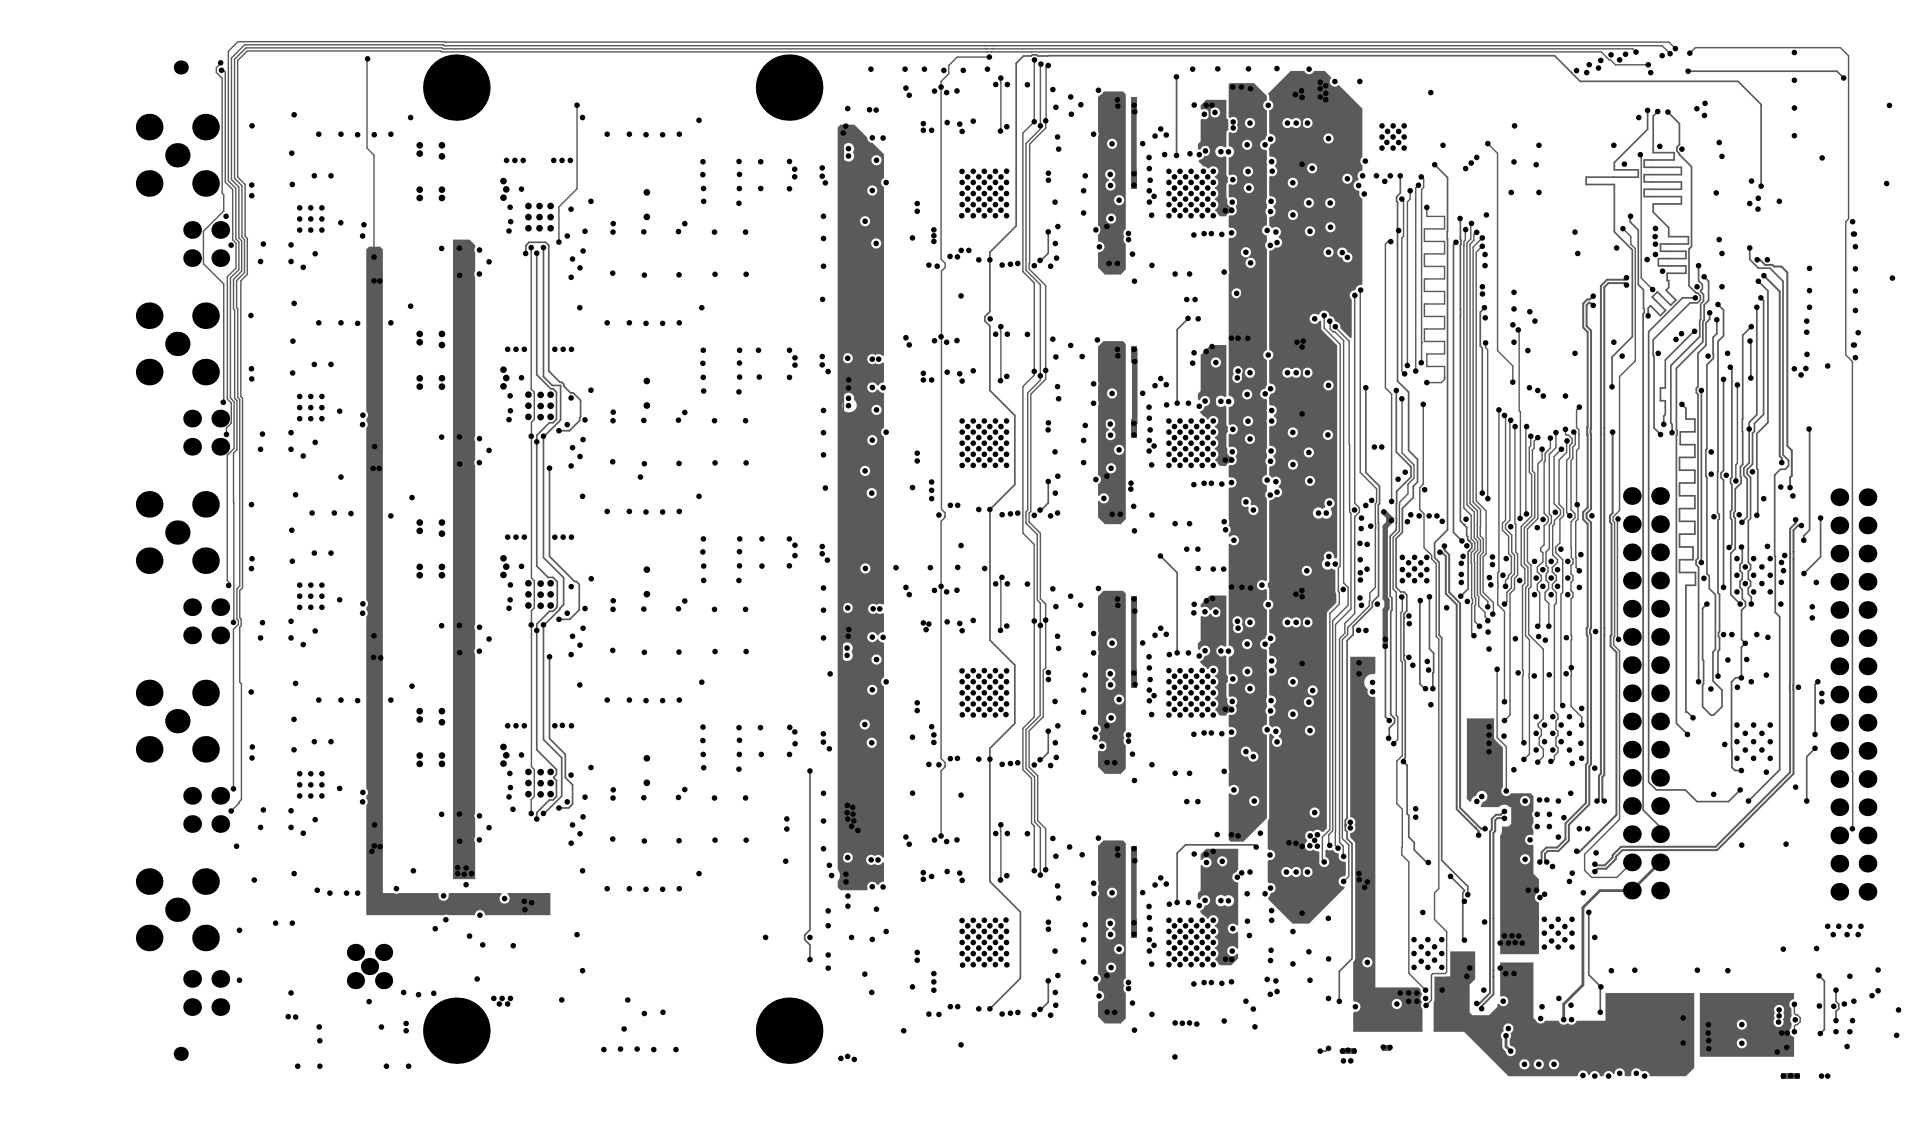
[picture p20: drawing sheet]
<svg xmlns="http://www.w3.org/2000/svg" width="577mm" height="338mm" viewBox="0 0 577 338" stroke-linecap="round" stroke-linejoin="round" font-family="sans-serif">
<g fill="#5a5a5a">
<path d="M135.9 71.8h5l1.6 1.7v.7a1.36 1.36 0 0 0 0 1.5v5.6a1.38 1.38 0 0 0 0 1.7v47.7a1.36 1.36 0 0 0 0 1.6v5.6a1.38 1.38 0 0 0 0 1.7v47.7a1.36 1.36 0 0 0 0 1.6v5.5a1.38 1.38 0 0 0 0 1.7v47.7a1.36 1.36 0 0 0 0 1.6v5.6a1.38 1.38 0 0 0 0 1.7v10.9h-6.6z"/>
<path d="M360.2 31.6l1.6-1.7h6.1v5.3l.2 .4 .4 .3v3.1l-.6 .5v4.3l-.5 .4a1.7 1.7 0 0 0-2.4 0 1.7 1.7 0 0 0 0 2.4 1.7 1.7 0 0 0 2.3 .2l.6 .4v5.2l.5 .9v1.2l-.5 .9v3.7l.3 .9a1.71 1.71 0 0 0 1.7 2.3 .94 .94 0 0 1 .2 1.3 .94 .94 0 0 1-1.2 .3l-.8 .4-.2 .6h-1.9l-1.5-1.6v-.5a1.52 1.52 0 0 0 1-1.5 1.52 1.52 0 0 0-1.1-1.4v-.4a1.51 1.51 0 0 0 1.1-1.5 1.51 1.51 0 0 0-1.1-1.4v-.5a1.51 1.51 0 0 0 1.1-1.4 1.51 1.51 0 0 0-1.1-1.4v-.5a1.52 1.52 0 0 0 .8-2.3 1.52 1.52 0 0 0-2.5 0h-.5l-.6-.5-.6-.2-1.4-1.3 .2-.6a1.46 1.46 0 0 0 1.4-1.2 1.52 1.52 0 0 0 1.9-1.1 1.52 1.52 0 0 0-1.1-1.8 1.52 1.52 0 0 0-1.9 1.1l-.8-.3v-1.4l.9-.8v-6.6l.4-.2a1.48 1.48 0 0 0 2.1-1l.5-.1a1.52 1.52 0 0 0 2.4 .3 1.52 1.52 0 0 0-.4-2.4 1.52 1.52 0 0 0-2.2 1l-.5 .1a1.44 1.44 0 0 0-1.9-.6l-.4-.2z"/>
<path d="M360.2 181.3l2.7-2.8h5v15l-.5 .5a1.7 1.7 0 0 0-2.4-.1 1.7 1.7 0 0 0 0 2.4 1.7 1.7 0 0 0 2.3 .2l.6 .4v5.2l.5 .9v1.2l-.5 .9v3.7l.3 .9a1.72 1.72 0 0 0 1.7 2.3 .96 .96 0 0 1 .2 1.3 .96 .96 0 0 1-1.2 .3l-.8 .4-.2 .6h-1.9l-1.5-1.6v-.5a1.52 1.52 0 0 0 1-1.5 1.52 1.52 0 0 0-1.1-1.4v-.4a1.51 1.51 0 0 0 1.1-1.5 1.51 1.51 0 0 0-1.1-1.4v-.4a1.51 1.51 0 0 0 1.1-1.5 1.51 1.51 0 0 0-1.1-1.4v-.5a1.52 1.52 0 0 0 .6-2.5 1.52 1.52 0 0 0-2.5 .6h-.4l-.4-.6-.7-.4-1-1 .1-.5a1.37 1.37 0 0 0 1.1-1.1l.3-.4a1.55 1.55 0 0 0 1.5-1.4 1.55 1.55 0 0 0-1.4-1.6 1.55 1.55 0 0 0-1.7 1.3l-.6-.4v-1.6l.9-.8v-7.2l.4-.2a1.54 1.54 0 0 0 2.3-.7h.4a1.54 1.54 0 0 0 2.4 .7 1.54 1.54 0 0 0-.1-2.5 1.54 1.54 0 0 0-2.3 .7h-.4a1.48 1.48 0 0 0-2.3-.7l-.4-.2z"/>
<path d="M110.7 74h3.3l.9 .8v193h3.2a1.36 1.36 0 0 0 1.6 0h11.6l.3 .4a1.52 1.52 0 0 0 1.5 1.9 1.52 1.52 0 0 0 1.4-1.9l.3-.4h15.6l.1 .4a1.52 1.52 0 0 0-.3 2.2 1.52 1.52 0 0 0 2.3 0 1.52 1.52 0 0 0-.3-2.2l.1-.4h12.8v6.6h-19.6a1.54 1.54 0 0 0-1.5-1.5 1.54 1.54 0 0 0-1.6 1.5h-8l-.6-.2-.7 .2h-23.2v-32.9a1.53 1.53 0 0 0 0-2.2v-.6a1.49 1.49 0 0 0 0-2.2v-51.6a1.53 1.53 0 0 0 0-2.1v-.6a1.49 1.49 0 0 0 0-2.3v-51.5a1.53 1.53 0 0 0 0-2.2v-.6a1.49 1.49 0 0 0 0-2.3v-48.5z"/>
<path d="M329.4 253.7l1.6-1.7h5.9l.8 .8v40.5a1.45 1.45 0 0 0-.4 2.2 1.45 1.45 0 0 0 .4 2.2v7.7l-1.7 1.6-4.7-.1-1.9-2.1v-4.4l.3-.2a1.54 1.54 0 0 0 1.5-1.6 1.54 1.54 0 0 0-1.5-1.5l-.3-.3v-1.9a1.52 1.52 0 0 0 .9-1.4 1.52 1.52 0 0 0-.9-1.4v-23.3a1.41 1.41 0 0 0 0-1.8l.2-2.2-.2-.7zM332.1 267.7a1.54 1.54 0 0 0 3 0 1.54 1.54 0 0 0-3 0zM332 275.8a1.51 1.51 0 0 0 .6 2.5v.4a1.53 1.53 0 0 0-.7 2.4 1.53 1.53 0 0 0 2.5 0 1.53 1.53 0 0 0-.9-2.4v-.4a1.53 1.53 0 0 0 .8-2.3 1.53 1.53 0 0 0-2.3-.2zM334.2 284.6a1.54 1.54 0 0 0 3 0 1.54 1.54 0 0 0-3 0zM331.8 290.1a1.54 1.54 0 0 0 3 0 1.54 1.54 0 0 0-3 0z"/>
<path d="M331 102.3h5.9l.8 .8v52.6l-1.7 1.6-4.7-.1-1.9-2.1v-4.8l.4-.2a1.53 1.53 0 0 0 2.3 .5 1.53 1.53 0 0 0 0-2.3 1.53 1.53 0 0 0-2.3 .4l-.4-.1v-3.4a1.52 1.52 0 0 0 .9-1.4 1.52 1.52 0 0 0-.9-1.4v-20.8l.2-.7-.2-.7v-4.4l.2-.7-.2-.7v-10.5zM332.1 118a1.54 1.54 0 0 0 3 0 1.54 1.54 0 0 0-3 0zM332 126.1a1.51 1.51 0 0 0 .6 2.5v.4a1.53 1.53 0 0 0-.7 2.4 1.53 1.53 0 0 0 2.5 0 1.53 1.53 0 0 0-.9-2.4v-.4a1.53 1.53 0 0 0 .8-2.3 1.53 1.53 0 0 0-2.3-.2zM334.2 134.9a1.54 1.54 0 0 0 3 0 1.54 1.54 0 0 0-3 0zM331.8 140.4a1.54 1.54 0 0 0 3 0 1.54 1.54 0 0 0-3 0z"/>
<path d="M329.4 29.1l1.2-.9 .4-.8h5.9l.8 .9v40.4a1.45 1.45 0 0 0-.4 2.3 1.45 1.45 0 0 0 .4 2.1v7.7l-1.7 1.7-4.7-.2-1.9-2v-4.5l.3-.3a1.52 1.52 0 0 0 1.6-1.5 1.52 1.52 0 0 0-1.6-1.5l-.3-.3v-1.9a1.52 1.52 0 0 0 .9-1.4 1.52 1.52 0 0 0-.9-1.4v-26.5l.2-.8-.2-.7zM332.1 43.1a1.54 1.54 0 0 0 3 0 1.54 1.54 0 0 0-3 0zM332 51.2a1.51 1.51 0 0 0 .6 2.6v.4a1.53 1.53 0 0 0-.7 2.3 1.53 1.53 0 0 0 2.5 0 1.53 1.53 0 0 0-.9-2.3v-.5a1.53 1.53 0 0 0 .8-2.2 1.53 1.53 0 0 0-2.3-.3zM334.2 60a1.54 1.54 0 0 0 3 0 1.54 1.54 0 0 0-3 0zM331.8 65.5a1.54 1.54 0 0 0 3 0 1.54 1.54 0 0 0-3 0z"/>
<path d="M329.4 178.8l1.6-1.7h5.9l.8 .9v41.1a1.45 1.45 0 0 0-.4 2.2 1.45 1.45 0 0 0 .4 2.2v7l-1.7 1.7-4.7-.2-1.9-2v-4.7l.4-.2a1.52 1.52 0 0 0 2.3-1.3 1.52 1.52 0 0 0-2.3-1.4l-.3-.3a1.54 1.54 0 0 0 0-2.1l.3-.2a1.51 1.51 0 0 0-.4-2.5v-20.8l.2-.7-.2-.8v-4.3l.2-.8-.2-.7zM332.1 192.8a1.54 1.54 0 0 0 3 0 1.54 1.54 0 0 0-3 0zM332 200.9a1.51 1.51 0 0 0 .6 2.6v.4a1.53 1.53 0 0 0-.7 2.4 1.53 1.53 0 0 0 2.5-.1 1.53 1.53 0 0 0-.9-2.3v-.5a1.53 1.53 0 0 0 .8-2.2 1.53 1.53 0 0 0-2.3-.3zM334.2 209.7a1.54 1.54 0 0 0 3 0 1.54 1.54 0 0 0-3 0zM331.8 215.3a1.54 1.54 0 0 0 3 0 1.54 1.54 0 0 0-3 0z"/>
<path d="M368.6 25.3l.3-.4h7.3l3.8 3.8v1.4a1.54 1.54 0 0 0-1.1 1.5 1.54 1.54 0 0 0 1.1 1.5v7.5l-.4 1.1-.7 .3a1.62 1.62 0 0 0-.8 1.9 1.62 1.62 0 0 0 1.7 1.1l.2 .3v14.2a1.38 1.38 0 0 0 0 1.7v1.2l-.4 1 .4 1.1v3.1a1.52 1.52 0 0 0-1.4 1.5 1.52 1.52 0 0 0 1.4 1.5v1.9a1.51 1.51 0 0 0 0 2.2v30.3h-.1a1.52 1.52 0 0 0-1 1.5 1.52 1.52 0 0 0 1.1 1.4v7.6l-.4 1.1a1.59 1.59 0 0 0-1.6 1.7 1.59 1.59 0 0 0 1.8 1.4l.2 .3v14.4l-.2 .8 .2 .9v1.1a1.54 1.54 0 0 0 0 2.2v3l-.5 .1a1.53 1.53 0 0 0-.9 1.7 1.53 1.53 0 0 0 1.4 1.3v1.8a1.51 1.51 0 0 0 0 2.3v24.4l-.4 .3a1.57 1.57 0 0 0-2.1 0 1.57 1.57 0 0 0 0 2.2 1.57 1.57 0 0 0 2.1 .1l.4 .2v3l-.1 .1a1.54 1.54 0 0 0-1 1.5 1.54 1.54 0 0 0 1.1 1.4v7.5l-.4 1.1-.7 .3a1.58 1.58 0 0 0-.9 1.9 1.58 1.58 0 0 0 1.8 1.1l.2 .3v14.2l-.2 .9 .2 .8v1.2a1.54 1.54 0 0 0 0 2.1v3.1l-.5 .1a1.53 1.53 0 0 0-.9 1.7 1.53 1.53 0 0 0 1.4 1.2v25l-7 7.1h-3.8l-.6-.6v-13.8l.4-.2a1.53 1.53 0 0 0 2.2 .1 1.53 1.53 0 0 0 0-2.2 1.53 1.53 0 0 0-2.2 .1l-.4-.1v-3.7l.2-.7-.2-.7v-9.4l.4-.2a1.52 1.52 0 0 0 2-1.5 1.52 1.52 0 0 0-2-1.4l-.4-.3v-3.3l.4-.3 .5 .1a1.54 1.54 0 0 0 1.4-.9 1.54 1.54 0 0 0-.3-1.7 1.6 1.6 0 0 0 .4-2.1 1.6 1.6 0 0 0-2.1-.6l-.3-.2v-3.7l.4-.2 .2 .1a1.53 1.53 0 0 0 2.1-1.5 1.53 1.53 0 0 0-2.3-1.2l-.4-.2v-5.2a1.7 1.7 0 0 0 1.6-1.7 1.7 1.7 0 0 0-1.6-1.7v-30.4h.5a1.53 1.53 0 0 0 2.1 0 1.53 1.53 0 0 0 0-2.2 1.53 1.53 0 0 0-2.2 .1l-.4-.1v-.9a1.47 1.47 0 0 0 0-2.4l.2-1.2-.2-.7v-9.3l.4-.3 .4 .1a1.53 1.53 0 0 0 1.5-1.7 1.53 1.53 0 0 0-1.9-1.3l-.4-.2v-3.4l.4-.2 .5 .1a1.54 1.54 0 0 0 1.4-1 1.54 1.54 0 0 0-.3-1.6 1.6 1.6 0 0 0 .4-2.1 1.6 1.6 0 0 0-2.1-.7l-.3-.2v-3.7l.4-.2 .2 .1a1.53 1.53 0 0 0 2.1-1.5 1.53 1.53 0 0 0-2.3-1.1l-.4-.3v-5.1a1.71 1.71 0 0 0 1.7-1.7 1.71 1.71 0 0 0-1.7-1.7v-36.4l.2-.7-.2-.7v-9.4l.4-.2 .4 .1a1.53 1.53 0 0 0 1.5-1.8 1.53 1.53 0 0 0-1.9-1.2l-.4-.3v-3.3l.4-.3 .5 .1a1.51 1.51 0 0 0 1.3-.8 1.51 1.51 0 0 0-.1-1.6l.4-1a1.52 1.52 0 0 0-.4-1.7 1.52 1.52 0 0 0-1.8-.2l-.3-.2v-3.7l.4-.3 .2 .2a1.53 1.53 0 0 0 2.1-1.5 1.53 1.53 0 0 0-2.3-1.2l-.4-.2v-5.2a1.7 1.7 0 0 0 1.6-1.7 1.7 1.7 0 0 0-1.6-1.7v-4.1l.4-.2a1.51 1.51 0 0 0 2 0 1.51 1.51 0 0 0 .1-2 1.51 1.51 0 0 0-.1-2 1.51 1.51 0 0 0-2-.1l-.4-.2zM373.4 36.9a1.55 1.55 0 0 0 3.1 0 1.55 1.55 0 0 0-3.1 0zM372.6 43.4a1.55 1.55 0 0 0 3.1 0 1.55 1.55 0 0 0-3.1 0zM372.8 51.4a1.55 1.55 0 0 0 3.1 0 1.55 1.55 0 0 0-3.1 0zM373.1 56.4a1.55 1.55 0 0 0 3.1 0 1.55 1.55 0 0 0-3.1 0zM372.7 74.6a1.54 1.54 0 0 0-.2 1.9 1.54 1.54 0 0 0 1.8 .6l.2 .3a1.54 1.54 0 0 0-.4 2.5 1.54 1.54 0 0 0 2.5-.5 1.54 1.54 0 0 0-1.5-2.1l-.6 .1-.1-.4a1.53 1.53 0 0 0 .6-2.2 1.53 1.53 0 0 0-2.3-.2zM369.4 88a1.55 1.55 0 0 0 3.1 0 1.55 1.55 0 0 0-3.1 0zM373.4 111.8a1.55 1.55 0 0 0 3.1 0 1.55 1.55 0 0 0-3.1 0zM370.3 110.2a1.73 1.73 0 0 0-.2 2 1.53 1.53 0 0 0-.1 2.1 1.53 1.53 0 0 0 2.1 .2 1.53 1.53 0 0 0 .3-2.1 1.53 1.53 0 0 0 .1-2.2 1.53 1.53 0 0 0-2.2 0zM372.6 118.3a1.55 1.55 0 0 0 3.1 0 1.55 1.55 0 0 0-3.1 0zM372.8 126.3a1.55 1.55 0 0 0 3.1 0 1.55 1.55 0 0 0-3.1 0zM373.4 131.6a1.55 1.55 0 0 0 3.1 0 1.55 1.55 0 0 0-3.1 0zM372.7 149.4a1.54 1.54 0 0 0-.2 2 1.54 1.54 0 0 0 1.8 .5l.3 .3a1.53 1.53 0 0 0 1.1 2.2 1.53 1.53 0 0 0 1.8-1.7 1.53 1.53 0 0 0-2.1-1.2l-.3-.3a1.52 1.52 0 0 0-.5-1.9 1.52 1.52 0 0 0-1.9 .1zM373.4 186.6a1.55 1.55 0 0 0 3.1 0 1.55 1.55 0 0 0-3.1 0zM370.1 185.2a1.51 1.51 0 0 0 .1 2.2 1.53 1.53 0 0 0 .2 2.1 1.53 1.53 0 0 0 2.2-.2 1.53 1.53 0 0 0-.2-2.1 1.52 1.52 0 0 0-.2-2.1 1.52 1.52 0 0 0-2.1 .1zM372.6 193.1a1.55 1.55 0 0 0 3.1 0 1.55 1.55 0 0 0-3.1 0zM372.7 201.3a1.54 1.54 0 0 0 3 0 1.54 1.54 0 0 0-3 0zM373.4 206.5a1.55 1.55 0 0 0 3.1 0 1.55 1.55 0 0 0-3.1 0zM372.7 224.3a1.6 1.6 0 0 0-.2 1.9 1.6 1.6 0 0 0 1.9 .7 1.58 1.58 0 0 0 1.8 1.5 1.58 1.58 0 0 0 1.3-2 1.58 1.58 0 0 0-2.2-1l-.1-.3a1.51 1.51 0 0 0-1-1.2 1.51 1.51 0 0 0-1.5 .4zM374.7 240.2a1.55 1.55 0 0 0 3.1 0 1.55 1.55 0 0 0-3.1 0z"/>
<path d="M360.2 256.1l1.6-1.6h9.6v6.1l-.4 .9a1.52 1.52 0 0 0-1.4 1.6 1.52 1.52 0 0 0 1.6 1.4l.2 .2v12.7l-.4 .1a1.52 1.52 0 0 0-2.2-.2 1.52 1.52 0 0 0 0 2.3 1.52 1.52 0 0 0 2.2-.2l.4 .1v4.8l-.4 .2a1.53 1.53 0 0 0-2.3-.5 1.53 1.53 0 0 0 0 2.4 1.53 1.53 0 0 0 2.3-.5l.4 .1v1.4l-2 2h-3.4l-1.5-1.6v-.5a1.52 1.52 0 0 0 1-1.5 1.52 1.52 0 0 0-1.1-1.3v-.5a1.51 1.51 0 0 0 1.1-1.4 1.51 1.51 0 0 0-1.1-1.5v-.4a1.51 1.51 0 0 0 1.1-1.4 1.51 1.51 0 0 0-1.1-1.5v-.4a1.52 1.52 0 0 0 .6-2.6 1.52 1.52 0 0 0-2.5 .7h-.4l-.4-.7-.7-.3-1-1 .1-.5a1.37 1.37 0 0 0 1.1-1.1l.3-.4a1.55 1.55 0 0 0 1.5-1.5 1.55 1.55 0 0 0-1.4-1.6 1.55 1.55 0 0 0-1.7 1.3l-.6-.3v-1.6l.9-.8v-7.6l.4-.1a1.53 1.53 0 0 0 2.3 .5 1.53 1.53 0 0 0 0-2.4 1.53 1.53 0 0 0-2.3 .5l-.4-.1zM365.1 258.3a1.55 1.55 0 0 0 3.1 0 1.55 1.55 0 0 0-3.1 0zM365 268.8a1.7 1.7 0 0 0 0 2.4 1.7 1.7 0 0 0 2.3 .1 1.7 1.7 0 0 0 2.4 0 1.7 1.7 0 0 0 .1-2.3 1.7 1.7 0 0 0-2.4-.2 1.7 1.7 0 0 0-2.4 0z"/>
<path d="M360.2 106.4l3-3h4.7v15.4l-.5 .3a1.7 1.7 0 0 0-2.3 0 1.7 1.7 0 0 0-.1 2.4 1.7 1.7 0 0 0 2.4 .1l.5 .4v5.2l.5 .9v1.2l-.5 .9v3.7l.3 1a1.72 1.72 0 0 0 1.7 2.2 .96 .96 0 0 1 .2 1.3 .96 .96 0 0 1-1.2 .3l-.8 .4-.2 .6h-1.9l-1.5-1.6v-.5a1.52 1.52 0 0 0 1-1.5 1.52 1.52 0 0 0-1.1-1.3v-.5a1.51 1.51 0 0 0 1.1-1.4 1.51 1.51 0 0 0-1.1-1.5v-.4a1.51 1.51 0 0 0 1.1-1.4 1.51 1.51 0 0 0-1.1-1.5v-.4a1.52 1.52 0 0 0 .6-2.6 1.52 1.52 0 0 0-2.5 .7h-.4l-.4-.7-.7-.3-1-1.1 .1-.4a1.37 1.37 0 0 0 1.1-1.1l.3-.4a1.55 1.55 0 0 0 1.5-1.5 1.55 1.55 0 0 0-1.4-1.6 1.55 1.55 0 0 0-1.7 1.3l-.6-.3v-1.6l.9-.8zM363.2 108.7a1.55 1.55 0 0 0 3.1 0 1.55 1.55 0 0 0-3.1 0z"/>
<path d="M440 215.4h8.2v6.1l2.6 2.7v11.8a1.52 1.52 0 0 0 .1 2.4 1.52 1.52 0 0 0 2.3-.6h6l.8 .9v4.4a1.49 1.49 0 0 0 0 2.1v1.6a1.49 1.49 0 0 0 0 2v1.4l-.4 .2a1.55 1.55 0 0 0-2.2 1.4 1.55 1.55 0 0 0 2.2 1.4l.4 .3v8.5l1.6 1.6v4a1.5 1.5 0 0 0-1.2 1.5 1.5 1.5 0 0 0 1.2 1.5v15.5h-11.6v-35.5l.4-.6 .1-2.2h2l.8-.8v-5h-.5a2.11 2.11 0 0 0-3.2 0h-5.4l-.1-.4 .6-1.1a1.69 1.69 0 0 0 1.5-1.8 1.69 1.69 0 0 0-1.6-1.6 1.69 1.69 0 0 0-1.8 1.5 1.62 1.62 0 0 0-1.5 1.6l-.4 .2-.9-.9zM455.9 240.2a1.55 1.55 0 0 0 3.1 0 1.55 1.55 0 0 0-3.1 0zM455.9 257.6a1.55 1.55 0 0 0 3.1 0 1.55 1.55 0 0 0-3.1 0z"/>
<path d="M405 196.9h7.6v4.9l-.5 .4a2.58 2.58 0 0 0-2.7 1.6 2.58 2.58 0 0 0 .9 3 1.51 1.51 0 0 0 .3 1.6 1.51 1.51 0 0 0 1.5 .5l.5 .3v86.9h13l.5 .5 .4 1.7a1.52 1.52 0 0 0 .1 2.2 1.49 1.49 0 0 0 .1 2v6.9h-20.8v-5.7l.4-.4a1.51 1.51 0 0 0 1.8-1.4 1.51 1.51 0 0 0-1.8-1.5l-.4-.4v-11.6l.6-1v-34.4l-.3-.7-1.2-1.2v-1.3a1.54 1.54 0 0 0 1.3-2.4 1.53 1.53 0 0 0-1.3-2.4zM408.6 288.5a1.55 1.55 0 0 0 3.1 0 1.55 1.55 0 0 0-3.1 0zM417.5 301a1.55 1.55 0 0 0 3.1 0 1.55 1.55 0 0 0-3.1 0z"/>
<path d="M509.9 297.7h28.3v1.9a1.5 1.5 0 0 0-1.4 1.1 1.5 1.5 0 0 0 .6 1.6 5.7 5.7 0 0 1-.4 3.4l.4 1.6a1.35 1.35 0 0 1-.5 1.5 1.52 1.52 0 0 0 1.3 2.1v6h-28.3zM532.6 301.7a1.48 1.48 0 0 0-.1 2 1.39 1.39 0 0 0-.1 1.7 1.53 1.53 0 0 0 0 2.1 1.53 1.53 0 0 0 2 .2 1.53 1.53 0 0 0 .4-2.1 1.46 1.46 0 0 0 .1-1.9 1.52 1.52 0 0 0-.2-2.1 1.52 1.52 0 0 0-2.1 .1zM521 307.2a1.54 1.54 0 0 0 3 0 1.54 1.54 0 0 0-3 0zM521 312.8a1.54 1.54 0 0 0 3 0 1.54 1.54 0 0 0-3 0z"/>
<path d="M251.3 38.2l.8-.8h4.2l3.8 3.8a1.5 1.5 0 0 0 1.6 1.6l3.5 3.5v7.1a1.52 1.52 0 0 0-.9 1.3 1.52 1.52 0 0 0 .9 1.4v50.5l-.4 .1a1.46 1.46 0 0 0-2.2-.2 1.52 1.52 0 0 0-2.1 .1 1.52 1.52 0 0 0 0 2.1 1.52 1.52 0 0 0 2.1 .2 1.46 1.46 0 0 0 2.2-.3l.4 .2v5.7l-1.4 .7-.3 .4h-.4a1.53 1.53 0 0 0-2.4-.7 1.53 1.53 0 0 0 0 2.5 1.53 1.53 0 0 0 2.4-.6h.4l.3 .5 1.4 .7v10.2a1.52 1.52 0 0 0-.9 1.4 1.52 1.52 0 0 0 .9 1.4v50.1l-.4 .2a1.42 1.42 0 0 0-1.9 .1 1.53 1.53 0 0 0-2.1 .1 1.53 1.53 0 0 0 0 2.1 1.53 1.53 0 0 0 2.1 .1 1.43 1.43 0 0 0 1.9 .1l.4 .2v5.3l-1.4 .7-.3 .5-.4-.1a1.53 1.53 0 0 0-2.4-.6 1.53 1.53 0 0 0 0 2.4 1.53 1.53 0 0 0 2.4-.5h.4l.3 .5 1.4 .7v10.2a1.52 1.52 0 0 0-.9 1.3 1.52 1.52 0 0 0 .9 1.4v51.3l-.4 .1a1.49 1.49 0 0 0-2.4-.5 1.53 1.53 0 0 0-2.1 0 1.53 1.53 0 0 0-.1 2.1 1.53 1.53 0 0 0 2.1 .2 1.51 1.51 0 0 0 2.5-.5l.4 .1v5.6l-1.4 .7-.3 .4h-.4a1.53 1.53 0 0 0-2.1-.8 1.53 1.53 0 0 0-.7 2.1l-.2 .3h-8l-.8-.8v-1.9a2.49 2.49 0 0 0 0-3.4zM253.3 43.4a1.67 1.67 0 0 0-.1 2.3 1.7 1.7 0 0 0 .2 2.3 1.7 1.7 0 0 0 2.3 0 1.7 1.7 0 0 0 .1-2.3 1.7 1.7 0 0 0-.1-2.4 1.7 1.7 0 0 0-2.4 .1zM261.4 48a1.55 1.55 0 0 0 3.1 0 1.55 1.55 0 0 0-3.1 0zM260.1 57.1a1.55 1.55 0 0 0 3.1 0 1.55 1.55 0 0 0-3.1 0zM258 66.3a1.54 1.54 0 0 0 3 0 1.54 1.54 0 0 0-3 0zM261.3 73a1.55 1.55 0 0 0 3.1 0 1.55 1.55 0 0 0-3.1 0zM252.7 107.4a1.55 1.55 0 0 0 3.1 0 1.55 1.55 0 0 0-3.1 0zM253.3 118.2a1.63 1.63 0 0 0-.2 2.1 2.1 2.1 0 0 0 0 2.7 2.1 2.1 0 0 0 2.7 .4 1.99 1.99 0 0 0 .3-3.5 1.69 1.69 0 0 0-.7-1.9 1.69 1.69 0 0 0-2.1 .2zM261.4 122.9a1.55 1.55 0 0 0 3.1 0 1.55 1.55 0 0 0-3.1 0zM260.1 132a1.55 1.55 0 0 0 3.1 0 1.55 1.55 0 0 0-3.1 0zM258 141.2a1.54 1.54 0 0 0 3 0 1.54 1.54 0 0 0-3 0zM260 147.9a1.54 1.54 0 0 0 3 0 1.54 1.54 0 0 0-3 0zM258.1 170.4a1.54 1.54 0 0 0 3 0 1.54 1.54 0 0 0-3 0zM252.7 182.3a1.55 1.55 0 0 0 3.1 0 1.55 1.55 0 0 0-3.1 0zM252.9 193.1a1.67 1.67 0 0 0-.1 2.3 1.7 1.7 0 0 0 .1 2.3 1.7 1.7 0 0 0 2.4 0 1.7 1.7 0 0 0 .1-2.3 1.7 1.7 0 0 0-.1-2.4 1.7 1.7 0 0 0-2.4 .1zM261.4 197.8a1.55 1.55 0 0 0 3.1 0 1.55 1.55 0 0 0-3.1 0zM260.1 206.8a1.55 1.55 0 0 0 3.1 0 1.55 1.55 0 0 0-3.1 0zM257.9 217.2a1.55 1.55 0 0 0 3.1 0 1.55 1.55 0 0 0-3.1 0zM260 222.7a1.54 1.54 0 0 0 3 0 1.54 1.54 0 0 0-3 0zM252.7 257.1a1.55 1.55 0 0 0 3.1 0 1.55 1.55 0 0 0-3.1 0z"/>
<path d="M380.3 28.1l6.9-6.8h4.1a1.53 1.53 0 0 0 1.4 1 1.53 1.53 0 0 0 1.4-1h3.3l1.9 1.9a1.61 1.61 0 0 0 0 2.3 1.61 1.61 0 0 0 2.3 0l7.1 7.1v14.5a1.47 1.47 0 0 0 0 2.4v1.7l-.5 .1a1.54 1.54 0 0 0-.6 2.4l-.2 .4a1.52 1.52 0 0 0-1.4 1.6 1.52 1.52 0 0 0 1.6 1.5l.2 .4a1.53 1.53 0 0 0 .9 2v25.6l-.3 .3a1.43 1.43 0 0 0-1.7 1.1l-.3 .4-.6 .1a1.51 1.51 0 0 0-.3 2.6v11.5l-.5 .2-3-3.1 .1-.4a1.75 1.75 0 0 0-1.7-1.6 1.76 1.76 0 0 0-1.6-1.7 1.54 1.54 0 0 0-1.4-1.5 1.54 1.54 0 0 0-1.7 1.2l-.4 .1-.4-.2a1.53 1.53 0 0 0-1.9 .7 1.53 1.53 0 0 0 .7 2.1 1.53 1.53 0 0 0 2-.7l.6-.1v2.2l.3 .7 4.5 4.5v63.6l-.6 .2-.4-.3a1.52 1.52 0 0 0-1.8-1.8 1.52 1.52 0 0 0-.9 2.4 1.69 1.69 0 0 0-.5 2.5 1.69 1.69 0 0 0 2.5 .2l1.2 .5v6.4l.2 .7v2.7l-2.5 2.6-.3 .6v64.5l-1.1 1h-.5a1.47 1.47 0 0 0-2.4 0 1.51 1.51 0 0 0-2.2 .3 1.51 1.51 0 0 0 .3 2.1v.5l-.3 .2a1.54 1.54 0 0 0 0 2.2 1.54 1.54 0 0 0 2.2 0l1.8 .9v2.3a1.53 1.53 0 0 0 .9 2 1.53 1.53 0 0 0 2-1 1.53 1.53 0 0 0-1.1-1.9v-2.1l.4-.2a1.4 1.4 0 0 0 1.6 .1l1.2 .9 .6 .1 .2 .4a1.51 1.51 0 0 0 1.7 2.1l.4 .3v3.8l-.7 .4a1.53 1.53 0 0 0-1.5 1.6 1.53 1.53 0 0 0 1.7 1.4l.2 .4-10.7 10.7h-5l-7.3-7.3 .1-.5 .4-.5a1.65 1.65 0 0 1 1.3-1.3 1.52 1.52 0 0 0 .3-1.8 1.52 1.52 0 0 0-1.8-.7l-.4-.3v-6.3l.7-.3a1.52 1.52 0 0 0 1.5-1.7 1.52 1.52 0 0 0-1.8-1.3l-.4-.4v-8.5l.4-.7v-25.1l.5-.3 1 .8 .1 .5-.3 .1a1.54 1.54 0 0 0 .1 2.4 1.54 1.54 0 0 0 2.3-.5 1.54 1.54 0 0 0-.8-2.2l-.1-.4 .3-.2a1.55 1.55 0 0 0 0-2.2 1.55 1.55 0 0 0-2.2 0l-.9-.8v-2.5l.4-.2a1.57 1.57 0 0 0 1.5-1.2 1.57 1.57 0 0 0-.7-1.7l.1-.4 .4-.2a1.52 1.52 0 0 0 .3-1.8 1.52 1.52 0 0 0-1.6-.8l-.4-.3v-5.4l.4-.3h.4a1.52 1.52 0 0 0 1.4-1 1.52 1.52 0 0 0-.5-1.7l.1-.6a1.52 1.52 0 0 0 .3-1.8 1.52 1.52 0 0 0-1.7-.8l-.4-.3v-1.8a1.97 1.97 0 0 1 1.5-2.1 1.53 1.53 0 0 0 .3-1.7 1.53 1.53 0 0 0-1.4-.9l-.4-.3v-6.8a1.5 1.5 0 0 0 1.3-1.5 1.5 1.5 0 0 0-1.3-1.5v-3.1l-.4-.6v-1.3l.4-.6v-24l1.4-.7 .4-.5 .4 .1a1.52 1.52 0 0 0 1.7-1.2 1.52 1.52 0 0 0-1-1.7l-.1-.5 .3-.2a1.55 1.55 0 0 0 0-2.2 1.55 1.55 0 0 0-2.2 0l-.9-.8v-2.4l.4-.3a1.57 1.57 0 0 0 1.5-1.1 1.57 1.57 0 0 0-.7-1.8l.1-.3 .4-.3a1.52 1.52 0 0 0 .3-1.8 1.52 1.52 0 0 0-1.6-.8l-.4-.2v-5.5l.4-.3 .4 .1a1.57 1.57 0 0 0 1.5-1.2 1.57 1.57 0 0 0-.9-1.8l.1-.4a1.51 1.51 0 0 0 .7-1.8 1.51 1.51 0 0 0-1.8-1l-.4-.3-.1-2.1 .5-1.1a1.53 1.53 0 0 0 1.6-1.5 1.53 1.53 0 0 0-1.6-1.6l-.4-.2v-6.9a1.5 1.5 0 0 0 1.3-1.5 1.5 1.5 0 0 0-1.3-1.4v-29.6l1.4-.7 .4-.5h.4a1.52 1.52 0 0 0 1.7-1.1 1.52 1.52 0 0 0-1-1.8l-.1-.4 .3-.2a1.55 1.55 0 0 0 0-2.2 1.55 1.55 0 0 0-2.2 0l-.9-.8v-2.5l.4-.2a1.57 1.57 0 0 0 1.5-1.2 1.57 1.57 0 0 0-.7-1.7l.1-.4 .4-.3a1.52 1.52 0 0 0 .3-1.7 1.52 1.52 0 0 0-1.6-.8l-.4-.3v-5.6l.4-.2 .5 .1a1.52 1.52 0 0 0 1.5-1.1 1.52 1.52 0 0 0-.6-1.7v-.5a1.52 1.52 0 0 0 .3-1.9 1.52 1.52 0 0 0-1.7-.7l-.4-.3v-1.8a1.97 1.97 0 0 1 1.5-2.1 1.53 1.53 0 0 0 .3-1.7 1.53 1.53 0 0 0-1.4-.9l-.4-.3v-6.8a1.5 1.5 0 0 0 1.3-1.5 1.5 1.5 0 0 0-1.3-1.5v-1.3zM385.1 35.8a1.54 1.54 0 0 0 0 2.2 1.54 1.54 0 0 0 2.2 0h.4a1.51 1.51 0 0 0 2.6-.8h.4a1.52 1.52 0 0 0 2.4 1 1.52 1.52 0 0 0 0-2.6 1.52 1.52 0 0 0-2.4 1h-.4a1.5 1.5 0 0 0-1.1-1.2 1.5 1.5 0 0 0-1.5 .4h-.4a1.52 1.52 0 0 0-2.2 0zM397 41.5a1.55 1.55 0 0 0 3.1 0 1.55 1.55 0 0 0-3.1 0zM392.1 50.5a1.54 1.54 0 0 0 3 0 1.54 1.54 0 0 0-3 0zM402.6 53.6a1.55 1.55 0 0 0 3.1 0 1.55 1.55 0 0 0-3.1 0zM386.3 54.8a1.54 1.54 0 0 0 3 0 1.54 1.54 0 0 0-3 0zM391.1 60.8a1.55 1.55 0 0 0 3.1 0 1.55 1.55 0 0 0-3.1 0zM397.5 60.9a1.55 1.55 0 0 0 3.1 0 1.55 1.55 0 0 0-3.1 0zM386.3 64.4a1.55 1.55 0 0 0 3.1 0 1.55 1.55 0 0 0-3.1 0zM397.6 68.1a1.54 1.54 0 0 0 3 0 1.54 1.54 0 0 0-3 0zM391.4 69.3a1.55 1.55 0 0 0 3.1 0 1.55 1.55 0 0 0-3.1 0zM397 75.6a1.55 1.55 0 0 0 3.1 0 1.55 1.55 0 0 0-3.1 0zM401.6 74.6a1.54 1.54 0 0 0-.4 1.7 1.54 1.54 0 0 0 1.5 1 1.53 1.53 0 0 0 1.6 1.4 1.53 1.53 0 0 0 1.4-1.6 1.53 1.53 0 0 0-1.5-1.5 1.52 1.52 0 0 0-1-1.3 1.52 1.52 0 0 0-1.6 .3zM385.1 110.7a1.57 1.57 0 0 0 .1 2.2 1.57 1.57 0 0 0 2.2-.1h.2a1.58 1.58 0 0 0 2.7-.7h.4a1.52 1.52 0 0 0 2.4 .9 1.52 1.52 0 0 0 0-2.5 1.52 1.52 0 0 0-2.4 .9h-.4a1.56 1.56 0 0 0-2.7-.7h-.2a1.71 1.71 0 0 0-2.3 0zM397 115.6a1.55 1.55 0 0 0 3.1 0 1.55 1.55 0 0 0-3.1 0zM386.3 129.7a1.54 1.54 0 0 0 3 0 1.54 1.54 0 0 0-3 0zM396.8 130.4a1.55 1.55 0 0 0 3.1 0 1.55 1.55 0 0 0-3.1 0zM391.1 135.7a1.55 1.55 0 0 0 3.1 0 1.55 1.55 0 0 0-3.1 0zM386.3 139.3a1.55 1.55 0 0 0 3.1 0 1.55 1.55 0 0 0-3.1 0zM391.4 144.2a1.55 1.55 0 0 0 3.1 0 1.55 1.55 0 0 0-3.1 0zM394.3 152.6a1.7 1.7 0 0 0 0 2.4 1.7 1.7 0 0 0 2.4 .1 1.69 1.69 0 0 0 2.3 0 1.69 1.69 0 0 0 .2-2.3l.1-.4a1.53 1.53 0 0 0 .9-2.1 1.53 1.53 0 0 0-2.1-.7 1.53 1.53 0 0 0-.5 2.2l-.2 .4-.7 .4a1.69 1.69 0 0 0-2.4 0zM390.5 171.1a1.54 1.54 0 0 0 3 0 1.54 1.54 0 0 0-3 0zM385.1 185.5a1.57 1.57 0 0 0 .1 2.2 1.57 1.57 0 0 0 2.2 0h.2a1.58 1.58 0 0 0 2.7-.8h.4a1.52 1.52 0 0 0 2.4 1 1.52 1.52 0 0 0 0-2.6 1.52 1.52 0 0 0-2.4 1h-.4a1.56 1.56 0 0 0-2.7-.8h-.2a1.71 1.71 0 0 0-2.3 0zM386.3 204.4a1.55 1.55 0 0 0 3.1 0 1.55 1.55 0 0 0-3.1 0zM392.2 207a1.55 1.55 0 0 0 3.1 0 1.55 1.55 0 0 0-3.1 0zM391.1 210.5a1.55 1.55 0 0 0 3.1 0 1.55 1.55 0 0 0-3.1 0zM386.3 214.2a1.55 1.55 0 0 0 3.1 0 1.55 1.55 0 0 0-3.1 0zM391.4 219.1a1.55 1.55 0 0 0 3.1 0 1.55 1.55 0 0 0-3.1 0zM392.8 243.6a1.55 1.55 0 0 0 3.1 0 1.55 1.55 0 0 0-3.1 0zM384.8 260.4a1.52 1.52 0 0 0 .1 2.2 1.52 1.52 0 0 0 2.2-.2h.5a1.49 1.49 0 0 0 1.5 .6 1.49 1.49 0 0 0 1.2-1.2h.4a1.52 1.52 0 0 0 2.4 .9 1.52 1.52 0 0 0 0-2.5 1.52 1.52 0 0 0-2.4 .9h-.4a1.49 1.49 0 0 0-1.2-1.1 1.49 1.49 0 0 0-1.5 .6h-.5a1.48 1.48 0 0 0-2.3-.2z"/>
<path d="M435 285.3h7.5v8.3l-1.7 1.6v8.4l.9 .8h5l2.5-2.5v-.9l.4-.1a1.53 1.53 0 0 0 2 .6 1.53 1.53 0 0 0 .7-2 1.53 1.53 0 0 0-2-.7l-.4-.3 .1-9.9h10v16.6l.7 .8a1.52 1.52 0 0 0 1.4 .9 1.52 1.52 0 0 0 1.4-.9h4.1a1.59 1.59 0 0 0 2.6 .8l.4 .1a1.47 1.47 0 0 0 2.3-.9h8.7v-8.3h26.6v22.5l-2.5 2.5h-10.8a1.56 1.56 0 0 0-2.2-1.4l-.5-.2a1.51 1.51 0 0 0-1.9-.7 1.51 1.51 0 0 0-.9 1.9l-.2 .4h-1.6l-.3-.4a1.52 1.52 0 0 0-1.3-2 1.52 1.52 0 0 0-1.6 1.6l-.4 .2a1.56 1.56 0 0 0-1.8-1 1.56 1.56 0 0 0-1.2 1.6h-1.1a1.59 1.59 0 0 0-1.4-1.6 1.59 1.59 0 0 0-1.7 1.3l-.5-.3a1.52 1.52 0 0 0-1.6-1.2 1.52 1.52 0 0 0-1.4 1.6l-.2 .2h-20.6l-13.3-13.3h-9.2l.3-16.6 4.7-.1zM451.4 307.3a1.47 1.47 0 0 0-.2 1.8 1.52 1.52 0 0 0-.6 2.5l.1 2.6 .9 1a1.53 1.53 0 0 0 1.6 1.5 1.53 1.53 0 0 0 1.5-1.5 1.53 1.53 0 0 0-1.5-1.6l-.3-.3v-1.7a1.44 1.44 0 0 0 .2-1.8 1.54 1.54 0 0 0 .6-2.3 1.54 1.54 0 0 0-2.3-.2zM464.6 319.1a1.55 1.55 0 0 0 3.1 0 1.55 1.55 0 0 0-3.1 0zM460.1 319.1a1.54 1.54 0 0 0 3 0 1.54 1.54 0 0 0-3 0zM455.7 319.1a1.55 1.55 0 0 0 3.1 0 1.55 1.55 0 0 0-3.1 0z"/>
</g>
<g fill="none" stroke="#5a5a5a" stroke-width=".42">
<path d="M66.2 18.8v.2M71.4 12.5l-2.9 2.9M110.3 17.6l-.2 .2M132.2 15.3l.3 .3M132.6 14.4l.2 .2M64.9 20.3v1.4M66.4 21.1h.7l.5 .5M66.6 57.9l.5 .5M67.6 54.6l2.2 2.2M68.5 54.2l2.2 2.3M69.4 53.8l2.3 2.3M67 63.4h.1"/>
<path d="M73.5 70.8l.7 .7M70.8 80.4l-2.6 2.6M71 92.3l.3 .4M71.7 80.8l-2.6 2.5M69.1 119.3l.4 .4M67.1 120.5l-.1 .1M67.9 128.3v2M70.2 134.5l-2 2M71.1 134.8l-1 1M70.1 150.8v.1M69.1 175l-.5 .5M71.9 175.7l-.8 .9"/>
<path d="M70.1 186.5l-.1 .1M71.1 185.6l.4 .4v1.2M159.4 183.1v4.3M71.7 240.4v.4M112.2 247.2l.1 .2"/>
</g>
<g fill="none" stroke="#5a5a5a" stroke-width=".5">
<path d="M157.8 73.6l-.1 2.4M165.2 116.6h.7M168 114.6h.6l.5 .6v.5l2.1 2.1h.7M161 130.5v2M163 130.8h.3M167.7 129.1h3.1M161 169.7l3.4 3.4h1.5M172.4 174.3h.5M165.9 183.3h-1.1l-3.8 3.8M167.7 185.7h3.2M169.1 181.3l-1.2 1.1v.3M164.8 239.9h1.1"/>
<path d="M166.2 232.9v.4M171.8 235.3v5.8M161 243.7v1.9M163 243.9h.3M167.7 242.3h2.9M243 283.3v4.4"/>
</g>
<circle cx="243" cy="231.2" r=".25" fill="#5a5a5a"/>
<path d="M252.9 181.4l-.2 .2M254.6 188.7h-.8l-1.2 1.2M252.6 242.2l1.4 1.4h.6v1.4M252.9 256.2l-.2 .3M254.3 245.6h-.3v2M252.7 263.3l1.1 1.1" fill="none" stroke="#5a5a5a" stroke-width=".5"/>
<path d="M254.6 121.5l-.1 .1" fill="none" stroke="#5a5a5a" stroke-width=".59"/>
<circle cx="252.9" cy="113.9" r=".25" fill="#5a5a5a"/>
<path d="M252.7 113.6l.2 .3h1.7" fill="none" stroke="#5a5a5a" stroke-width=".5"/>
<circle cx="252.9" cy="92.3" r=".25" fill="#5a5a5a"/>
<g fill="none" stroke="#5a5a5a" stroke-width=".42">
<path d="M284.6 19.6v2.5l-2.3 2.3M296.1 15.6h1.3M296.1 15.6h.1M297.4 15.6h.1M297.8 14.6h.1M298.2 13.7h.1M309.3 15.6h.1M310.3 18h-.1M312.3 19.2l-.2 .2M314.4 19.6l-.3-.1-.3 .3M271.5 27l.1 .1M300.2 23.4v1.3"/>
<path d="M300.2 39.2l-.1 .1M313.8 36.1l-.1 2.3M282.3 77.7l1.2 1.2M283.5 80.2l-1.1 1.1M300.2 97.9l-.1 1.5M271.5 101.8l.1 .1M300.2 114l-.1 .1M310.2 111.3v1.2M283.5 154.7v.4l-1.2 1.2M308.3 153l-.5 .5M271.5 176.7l.1 .1M300.1 174.3l.1 .1"/>
<path d="M300.6 173.1l-.5 .4M363.8 179.4v1M300.2 188.9l-.1 .1M310.2 186.2h.1M313.7 181.1v4.8M364.7 195.8l2.2 2.2M366.9 211.2l1.6 1.6h1M283.5 228.6v1.3l-1.2 1.2M300.1 249.2l.1 .1M300.2 247.3l-.1 .1M309.4 246.8l.8 .9M310.4 246.5l1.7 1.7"/>
<path d="M363.9 257.7l2.5 2.5M300.2 263.7l-.1 .2M364.4 271.1l2.5 2.5M366.4 264.5l-2 2M366.9 285.2l2.6 2.5"/>
</g>
<g fill="none" stroke="#5a5a5a" stroke-width=".5">
<path d="M314.3 16.7l-3 .1-.4-.3h-1.2l-.4 .3M352.9 23v.1M371.3 35.7l.2 .2v1.3l-.2 .3 .2 .2M372.4 26.1v.4l-1.1 1.1M333.4 42.9l.2 .2M345.4 53.7l-.4 .3M371.3 53.1l.1 .1M296.9 75.6v2.3M314.4 75.9l-2.1 2.2h-.3M316.5 60.2v.4M344.8 60.6v.1M344.8 60.7h.1"/>
<path d="M371.4 83.8l1.1 1M372.5 88.6l-1.1 1.1M333.4 117.8l.2 .2M357.8 108.4v.5M371.4 109l1.6 1.6v1.3l-.2 .3M372.8 114l-1.4 1.3 .8 .8M316.5 135.1v.4M344.7 135.2l.1 .3M345.4 128.6l-.4 .3M353.1 120.9v.4M296.9 152.8h.1M314.4 150.8l-2.1 2.1h-.3"/>
<path d="M372.2 175.7l.4 .4M333.4 192.6l.2 .2M316.5 209.9v.4M344.8 210.1v.3M344.8 210.4h.1M345.4 203.4l-.4 .3M296.9 224.4v3.2M314.4 225.6l-2.1 2.2h-.3M333.4 267.5l.2 .2M345.4 278.3l-.4 .3M353.1 270.6v.3M316.5 284.8v.4"/>
<path d="M329.6 298.5l.1 .1M344.8 285.1v.1M344.8 285.2h.1M398.5 314.3l-.8 .9"/>
</g>
<g fill="none" stroke="#5a5a5a" stroke-width=".68">
<path d="M366.1 59.7l3.4 3.4M330.2 68l.2 .2v1.4l-.2 .2M330.2 69.8h.1M364.4 122.2l2.5 2.5M366.9 136.3l1.7 1.6h.9M331.4 142.8v.6l2.2 2.2M335.3 181.5l-3.9 4M331.4 217.6v.6l.8 .9M332.2 228.5l-.1 .1M335.3 256.4l-3.9 3.9M331.4 293.1h.1M331.4 292.5v.6"/>
<path d="M331.4 293.1l.7 .7"/>
</g>
<path d="M340.4 33.5l-.3 .3M340.4 183.2l-.3 .3M340.4 258.1l-.3 .2" fill="none" stroke="#5a5a5a" stroke-width="1.7"/>
<circle cx="403" cy="264.3" r=".21" fill="#5a5a5a"/>
<g fill="none" stroke="#5a5a5a" stroke-width=".42">
<path d="M416.6 72.2l.3 .2M397.2 94.6v3.8M398.9 96.3l.1 2.3M400.6 97.9v.3M406.4 88.6h.1M408.2 87l-.2 .1M406.4 150.9l1.4 1.4v1.2M412.6 157.1v1.3M412.9 150.6l-.3 .4M401.5 177.3l.3 .3M402 169.7l-.5 .6M412.6 176.1l-1.7 1.7-.1 2.3"/>
<path d="M401.8 181.1l-2.9 2.8M403.4 189.9l-1.6 1.6M404.3 188.2v2M419.3 221.8l-1.2 1.2M399.8 249.1l-1.2 1.2v2.9l.3 .3M400.6 249.4v4.1l.8 .8M401.8 252.6l1.1 1.1M402.9 256.7l.1 .1M420.5 256.3l2.1 2.1M420.7 253.9l-.2 .2"/>
</g>
<path d="M413.5 156.7v.1M413.8 151l-.3 .4M413.5 178.6l-1.8 1.9M405.9 190.3l-1.8 1.8M421.1 196.5v1.2l.4 .4M418.3 215.4v1.3M421.5 227.2l-.6 .7M422.1 229.4h.1M404.1 249.4v2.1l1.5 1.5M422.1 244l.5 .5" fill="none" stroke="#5a5a5a" stroke-width=".5"/>
<path d="M415.6 214.9l1.1 1.1" fill="none" stroke="#5a5a5a" stroke-width=".51"/>
<path d="M415.5 179.4l.6 .5M416.1 182.3l-.6 .6" fill="none" stroke="#5a5a5a" stroke-width="1.6"/>
<circle cx="421.1" cy="196.5" r=".25" fill="#5a5a5a"/>
<path d="M420.2 198.1l.5 .4" fill="none" stroke="#5a5a5a" stroke-width=".42"/>
<path d="M421.1 184.1v1.2" fill="none" stroke="#5a5a5a" stroke-width=".5"/>
<circle cx="421.1" cy="185.3" r=".25" fill="#5a5a5a"/>
<g fill="none" stroke="#5a5a5a" stroke-width=".42">
<path d="M420.5 59.7l.5 .5M423 59.7l-.8 .8M421 70.8l-.5 .5M420.5 119.6h.1M420.5 111.3l.9 .8M426.4 108.7l-.1 .1M422.3 148.1l-2.5 2.5v.8M426.9 145.2l-1 1M417.9 176.6l1 .9M420.5 179l.2 .2M427.2 164.2l2.3 2.3M420.7 183.3l-.5 .4"/>
<path d="M429.4 299.8l-1.6 1.7M429.8 291.9l-.4 .4"/>
</g>
<path d="M420.1 52.7v5.2M418.9 60.3l.3 .3M419.2 114.3l3.3 3.3M418.9 135.5l4.4 4.5M418.9 155.4v3.5M419 147.3l-.1 3.8M418.8 176.1l1.4 1.4h.9l.9 .9M422 183.2l-.9 .9M425.9 180.1h.1M425.9 205l1.5 1.5h.2M430.1 201.6l-.3 .2v4.7M428 258.6h.5" fill="none" stroke="#5a5a5a" stroke-width=".5"/>
<circle cx="426.4" cy="102.7" r=".21" fill="#5a5a5a"/>
<g fill="none" stroke="#5a5a5a" stroke-width=".42">
<path d="M425.5 55.5l-.8 .9M426.3 53l.8 .8v2.4l-.7 .6M427.3 79.9h.7M427.3 76.1h.7M428 68.6h-.7v3.8h.7M428 62.2v2.7M433.3 79.9v3.7M427.3 98.6h.7M427.3 94.9h.7M427.3 91.1h.7M427.3 87.4h.7M427.3 83.6h.7"/>
<path d="M433.3 87.4v3.7M433.3 94.9v3.7M427.3 102.4h.7M433.3 102.4v3.7M433.3 113.6l-.9 1.1M441.3 161.6l1.1 1.1v1.9M441.3 168.9l.2 .1M441.5 179.4l.2 .3M442.2 168.5l.1 .1M442.2 161.3l1.1 1v2.7M442.3 179l.3 .3M443.2 178.5l.4 .4"/>
<path d="M441.5 189.9l.6 .7M442.6 181.3l-.2 .3v4.7M434 291.5l-.5 .4"/>
</g>
<path d="M434.2 69.4v2.2M440.4 176.6l-2.2 2.2M440.6 162.1l.9 .9v1.3l-.9 .9M431.7 190.5l.8 .7M439.3 266.9l-.5 .7M440.3 265.8v2.5M438.8 281.4l.5 .5" fill="none" stroke="#5a5a5a" stroke-width=".5"/>
<path d="M431.9 165.6h.6l1.2 1.2M433.3 163.7l.2 1.4 1.2 1.3M443.5 249.2v1.2M443 300.9h.8" fill="none" stroke="#5a5a5a" stroke-width=".59"/>
<circle cx="440.6" cy="162.1" r=".25" fill="#5a5a5a"/>
<path d="M440.3 160.9v.9l.3 .3M440.6 165.2l-.2 .2" fill="none" stroke="#5a5a5a" stroke-width=".5"/>
<circle cx="440.6" cy="165.2" r=".25" fill="#5a5a5a"/>
<path d="M443.2 157.5h-.1M442.4 164.6l-1.1 1.1M443.3 165l-1.1 1" fill="none" stroke="#5a5a5a" stroke-width=".42"/>
<path d="M440.4 166.2h.1M440.4 165.4v.8" fill="none" stroke="#5a5a5a" stroke-width=".5"/>
<circle cx="439.1" cy="157.3" r=".25" fill="#5a5a5a"/>
<g fill="none" stroke="#5a5a5a" stroke-width=".5">
<path d="M497.3 33.4l-1.4 1.4M500.3 33.6l3.5 3.5M475.8 53.1v2.2M484.3 48.7v2.2M484.3 55.3v.9M493.2 56.8h2.7M493.2 54.6h2.7M495.9 48h-2.7v2.2h2.7M503.8 46.1v.3M503.8 43.3l-.8 .8v1.2M504.4 54.6v2.2M438 65.5l.1 .1"/>
<path d="M438.1 71.1v.7l.2 .2M438.3 73.3l-.2 .2M489 64.8h.1M495.9 61.1v2.5M498.1 73.1v2.2M500.6 68.3v2.7M438.1 94.9h.1M445.3 92.2v.2M493 86.9v5.6M493.3 93.7l-.4 .4M495.1 91.7l-.7 .7M497.2 87.5l-1.6 1.6 1.1 1"/>
<path d="M499.8 87l2.9 3-1.5 1.5M500.6 81.9h-.5v2.2h.5M496.2 128.3l1.9 2M438.1 156.2l1.9 1.9M444.9 147.6l-.3 .2M465.6 259.8h.1M492.9 242.8l5.1 5.1"/>
</g>
<g fill="none" stroke="#5a5a5a" stroke-width=".42">
<path d="M480.3 15.6l2.4 2.3h.4M489.8 14.6l1 1M500.6 12.6l2 2M492.1 46.4l.2 .2M439.1 73.6v.1M439.7 68.8l-.1 3.2-.5 .4M441.2 67.2h.1M441.2 67.2v4.5M441.4 67h-.4l.2 .2M443 69.7l-.9 .6v1.8M486.8 68.6l2.4 2.3M489.2 73.2l1.3 1.4"/>
<path d="M455.4 98.9l.3 .1M445.6 102.8v1.4l.6 .6M490.5 108.2l-4.7 4.7M453 126h-.1M454.7 127.9l-.3 .3M455.7 123.1l.4 .4M460.2 134.4l-.5 .5M461.3 131.2l-1.1 1.1M462.6 134.7v3.2l-1.3 1.2M463.5 135.9v2.4l-.3 .3M468.4 134.7l-2.2 2.2M469.6 128.7v1.5l.3 .3h.7"/>
<path d="M469.9 135.6l-2.2 2.3M470.1 132.2l-.2 .9M470.9 137.1l-.9 .9M471.6 131.5v1.3M471.8 134v3.5M472.1 129.6l.4 .4v3.3M472.9 128.2l.7 .7v1.3M473.6 134.4l-.7 .7M473.6 130.2h.1M473.8 122.1l-.9 .8M440 151.3l2.2 2.2M441 151l2.2 2.2"/>
<path d="M446.2 149.4l.1 .1M450.7 156.9v2M452.9 156l-1.3 1.3v1.3M454.4 157l.3 .3M458.7 141.6l.8 .7M459.7 141.2l.7 .7M461.3 155.5l-3.1 3.1M465.4 154.7v2.1M466.2 151l1.9 2M467.7 151.2l1.3 1.4M468.1 154.2l-1.8 1.8v1.2l-.5 .5M469 154.6l-1.1 1.1"/>
<path d="M472.4 154v1.3M472.9 151.1l.5 .5M473.4 155.7l-.7 .7M483.9 155v1.2l.4 .5M485.4 155.6l-.2 .2M444.9 161.6v4.1M445.8 166l-.9 1M449.3 174.8v1.3M449.6 171.5l-.3 .3M452.5 160.8v5.2l.9 .8M453.4 171.7l-.9 .9v.6M453.4 176.2l-1.4 1.4v2.8"/>
<path d="M453.5 165.6l.8 .9M454.3 172.1l-.9 .9M454.3 176.6l-1.3 1.4M454.7 165.6l.5 .5M455.2 172.5l-.9 .9M456.3 169.5l1.1 1M457.4 174.9l-.7 .7M458.2 168.4l1.1 1.1M459.3 175.8l-.7 .7M461.1 175.2v1.7l.8 .8M462.8 168.4l-1.7 1.7v1.4l1.3 1.2M463.2 163.3l-1 1v.8l.6 .6"/>
<path d="M463.5 177.6v2.2M463.8 169.6l.6 .6v1.3l-.5 .4-.1 .8M465.7 175.2v1.3l1.2 1.2M467.2 167.8v.8l-1.6 1.6v1.3l1.3 1.2M467.9 162.8l-1.2 1.2v1.7M468.7 167.8l.1 4.8M468.7 169h.1M468.8 177.6l-.6 .6M468.8 172.6l-.1 .1M471.8 167.7v1.3M471.8 177.7v1.2M472.8 170.2l1 .9"/>
<path d="M445.5 183.6v1.3l.8 .8v.4M448 183.9l-.2 .2M484.3 190.8l-.2 .3v2.3M457 202.4l-.3 .2M458.8 201.9v1.5M462.9 215.5l-1.5 1.6v.7l1 1v1.7l-.7 .7M466.3 201.7v1.3M466.3 213.2l1.1 1.1M466.3 203h.1M467.4 215.5l-.6 .6v2.5l.6 .6v1.3l-.6 .6M468.2 211l.6 .6M474.6 215.1l-.1 2.3"/>
<path d="M451.8 237.2h.1M456.7 222.3l.4 .4M457.1 227.7h.1M461.7 223.4l1.2 1.2v2.3M466.8 223.6l.6 .6v1.3l-1.1 1.1v1.1M475.3 256.1v4.9"/>
</g>
<g fill="none" stroke="#5a5a5a" stroke-width=".59">
<path d="M475.9 97.8l1.4 1.3M477 89.8h-.8l-1.3 1.2M477 90.8h-.4l-.7 .7M482.1 83.9l-1.9 1.8M487.3 84.9l.6 .6M487.9 83.3l-.6 .6M476.3 128.1v2.4M477.3 128.5v1.5M480.2 128.6h.1M480.2 129.9h.1M480.2 128.6v1.3M481.2 128.2h.1"/>
<path d="M481.2 128.2v2.1M481.2 130.3h.1M474.9 155.7l1.4 1.4M475.9 155.3l1.4 1.4M483 154.6v2l.4 .4M476.3 188l-.3 .3v2.2l.3 .2M477.3 188.4l-.3 .3v1.3l.3 .3M481.2 188.2l.1 .1M481.3 188.3v2.2M481.3 190.5h-.1M483.4 190.4l-.3 .3v3.1M476.3 228.7l-.6 .5"/>
<path d="M477.3 229.1l-.6 .6M479.6 239.6l-.6 .6M480.2 232l-.6 .6M480.7 239.6l.5 .6M481.2 232.4l-.5 .6M447.5 248.8l-.5 .5M448.5 249.2l-.5 .5M449.2 245.3l-.7 .6M450.2 244.3h-1.5l-1.2 1.2M462.4 255.6v2.3M463.5 256v1.9M469.6 251.6l-2.5 2.5"/>
<path d="M473.3 255.6h.3M483.7 256.4v.7l-2.3 2.4h-2.7l-.3-.4M447 277.1h.1M481.8 260.5h-2.5l-.9 .8M448 292.9h.1M448 290.9v2M448 290.9h.1"/>
</g>
<path d="M451.8 310.5v3.3l1.4 1.4" fill="none" stroke="#5a5a5a" stroke-width=".84"/>
<path d="M499.5 122.1v2.2l-.4 .4M501.6 127.2v2.5M502.9 128.9l.2 .2v1.3l-.2 .2M503.8 167.8v3.9M505.7 213.6h.5M511 205l-.3 .3M505.6 236.8l3.5 3.5" fill="none" stroke="#5a5a5a" stroke-width=".51"/>
<circle cx="509.5" cy="204.4" r=".25" fill="#5a5a5a"/>
<g fill="none" stroke="#5a5a5a" stroke-width=".51">
<path d="M436.8 72.6l-.8 .8M524.9 74.3v3.5M508.2 99.3h.1M509.5 84.2l1.2 1.1M510.2 95.8l-.3 .2M510.7 86.6l-.5 .5v.4l.8 .8v2l-.8 .9M511.2 96l-.4 .4M512.9 93.8v1.9M527.5 80.4h3.4M528.2 89.3l.8 .8M509.3 116l-.4 .5v1.2l.4 .5M515 100l-1.1 1.2 .1 4.9"/>
<path d="M517 100.7l-1.6 1.7M519.4 110.1l.1 .1M505.7 122.4v3.2h2.7M505.7 137.1h2.7M505.7 129.5h2.7M522.7 129.4l.1 .1M522.8 139.3l-.7 .7M522.8 125.7l-.1 .1M526.3 129.3l-.6 .6M534.8 136.4l1.7 1.6v1.7M542.7 128.6l.1 .2M505.7 156.3h2.7v3.9h-2.7"/>
<path d="M505.7 141h2.7v3.8h-2.7M505.7 148.6h2.7v3.9h-2.7M515.4 141.3l-.2 .1M515.7 154.3v1.3l-.3 .4M517 141.1l-.8 .7v1.4l.8 .7M519.1 155.4l.4 .4M519.5 152.9l-.4 .4M519.5 143.1l-.4 .4v1.4l.4 .4M520.1 155l.4 .4M521.3 145.8h.1M522.1 143l.2 .2v1.7l-1.8 1.7M523.1 142.5l1 1"/>
<path d="M524.1 155l-1.6 1.6M524.1 140.8v1.3l1 1M525.1 155.4l-.7 .7M527.3 154.2l-.3 .3M534.1 140.7h1.4M505.7 171.7h2.9M505.7 167.8h2.2M505.7 164h2.2M508.6 175.5h-2.9v.6M508.8 168v1.3l.7 .8M512.7 176.5l1.9 1.8M515.4 177.8l.4 .4"/>
<path d="M520.5 164.6l-1.3 1.3M524.4 168.6l.7 .7v1.3l-.7 .7v2.3M525.1 175.6l-.7 .7v1.8M415.6 193.8v21.1M510.7 197.8l.3 .3M514.6 194.7l-.8 .8M515.8 194.8l-.5 .5M515.8 189.3l-.3 .3v1.3l.3 .3M532.5 183.6l1.4 1.3M513.8 204.2l2.7 2.7M515.3 202.7h.1M545.3 204.4l-.8 .8"/>
<path d="M544.5 224.4l-2.5 2.5"/>
</g>
<g fill="none" stroke="#5a5a5a" stroke-width=".5">
<path d="M307 16.8l-2.2 2.2M371.5 37.7v1.3l-.2 .3v13.8M420.1 57.9l-1.2 1.1v1.3M158.7 72.6l-.9 1M163.7 72.6l.9 1M314.4 69.5v6.4M419.2 60.6v8.5M505.7 75.3v2.2M505.7 79.7v2.2M507.4 73.9l-.7 .8M252.9 92.3v14.2l-.2 .3M371.4 89.7v19.3"/>
<path d="M372.5 84.8v3.8M508.4 87.5h.1M508.5 87.5l.3 .3h.4l.9 .9v1.2l-.9 .9h-2.2M161 112.4l4.2 4.2M163 112.9l2.6 2.7M168.2 115.6v10.3M372.8 112.2v1.8M418.9 117.1v18.4M422.5 117.6v17.5M165.9 126.7h-1.1l-3.8 3.8M174.2 120v5M423.3 140v3l-4.3 4.3"/>
<path d="M425.2 137.7v6.8M314.4 144.4v6.4M413.5 151.4v5.3M413.8 145.8v5.2M418.9 151.1v4.3M420.7 152.4v7.2l-1.9 1.9M169.1 173.2v8.1M372.6 176.1v8.8M417.5 179.3v3.6M422 178.4v4.8M431.7 168.6v21.9M521.9 176.1l.7 .7v2.7l1 1"/>
<path d="M522.4 164l.2 .2M522.6 168.6l-.7 .7v1.8l.7 .7v1.8M161 187.1v1.9M163 187.3h.3M252.7 181.6v6.1l1.1 1M304.4 199.4v17.5M405.9 187.8v2.5M411.7 180.5v1.5M428.8 194.6l1.3 1.2v5.8M522.4 191.8l1.1 1.1-1.1 1.2M523.6 181.8l-1.2 1.2M314.4 219.2v6.4"/>
<path d="M416.7 218.3v2.9l-.1 .2M522.4 203.2h-1.7l-1.3 1.3M164.8 239.9l-3.8 3.8M168.5 227.2v11.5M169.6 226.2v7l2.2 2.1M421 228.4l1.1 1v14.6M421 228.3v.1M519.4 224.7l.1 .2M519.5 230.1l.9 .9h2M171.8 241.1l-1.2 1.2M252.7 256.5v6.8M254 247.6l-1.1 1v7.6"/>
<path d="M355.6 253.3l-2.5 2.5v14.8M306.1 273.4v19.9M550.7 296.9v3.3l.9 .9M314.4 300.5l-2.1 2.1h-.3M550.7 303.3v2.7"/>
</g>
<g fill="none" stroke="#5a5a5a" stroke-width=".42">
<path d="M287.1 17.1l-2.5 2.5M508.6 14.3l-1.7 1.6M282.3 24.4v1.7M312.1 37.7v1M67.1 58.4v5M69.8 56.8v15.1l1 1v7.5M70.7 56.5v15.1l1 .9v8.3M71.7 56.1v15.3M110.1 44.4l2.1 2.1M173.1 56.6l-5.4 5.4v10.6M423 57.2v2.5M61 69.3v9.8"/>
<path d="M73.3 71.8v10M74.2 71.5v10.8M283.5 78.9v1.3M308.7 79v1.7M416.6 72.2l-1 1M421 60.2v10.6M427.3 76.1v3.8M433.3 64.9v3.7M433.3 72.4v3.7M70.1 83.7v9l.3 .4M71 84.1v8.2M300.1 99.4l.1 .2"/>
<path d="M397.2 98.4l4.8 4.8M399 98.6l.9 .9h.5l2.6 2.6M427.3 83.6v3.8M427.3 91.1v3.8M427.3 98.6v3.8M68.2 119.6l1.2 1.2v6.1l-1.5 1.4M69.5 119.7l.7 .8v14M70.4 119.4l.7 .7v14.7M71.3 119.2l.6 .6M312.1 112.7v1.3M313.7 111.1v2.6M420.6 119.6v16.2"/>
<path d="M426.4 102.7v6M433.3 112.9v.7M159.4 126.6v4.2M404.7 133.2l.2 .1M521.2 138.9l-.5 .5M282.4 152.7l1.1 1.1v.9M307.8 153.5v3.4M308.7 153.9v2.6M404.9 153.5l.3 .4M407.8 153.5l-1.4 1.4M412.6 151v6.1M412.9 146.6v4"/>
<path d="M419.8 151.4v7.8l-1.9 1.9M422.3 145.2v2.9M425.9 146.2v6.6l1.3 1.3M68.2 174.1l.9 .9M71.1 176.6v9M71.9 177v8.2M300.1 173.5v.8M300.2 174.4v14.5M311.2 179.9l.9 .9-.1 6.8M312.1 179.5l1.6 1.6M401.5 170.3v7M401.8 177.6v3.5"/>
<path d="M404.4 176.1v5.4M420.7 179.2v4.1M429.5 166.5v1.1M71.5 187.2l-1.5 1.5M363.8 180.4l2.5 2.5M366.3 192.9l-1.6 1.6v1.3M366.9 198v13.2M403.4 186.9v3M410.8 180.1v1.6M306.8 218.4v12.4M307.8 218.8v11.6M308.7 219.2v10.8"/>
<path d="M313.7 200.3l-.8 .7v13.9M418.9 214.5l.4 .5M159.3 239.8v4.1M282.3 227.4l1.2 1.2M420.7 226.6l-1.7 1.6v12.8l1.7 1.6M555.7 231.4l.1 .1M71.7 240.8l-2.4 2.4M112.3 247.4v6.2M300.1 247.4v1.8M300.2 249.3v14.4M310.2 247.7v13.4M311.3 246.1l2.4 2.4v12.3"/>
<path d="M312.1 248.2v14.2M363.9 255.3v2.4M396.7 251v6.9M402.9 253.7v3M404.6 253.4v9.3M420.5 254.1v2.2M364.4 266.5v4.6M366.4 260.2v4.3M366.9 273.6v11.6M434 279.3v12.2M538.3 303.8l.4 .5M538.7 307.2l-.4 .5"/>
<path d="M540 305.1v1.3"/>
</g>
<g fill="none" stroke="#5a5a5a" stroke-width=".59">
<path d="M527.1 77.9h.9M534.4 79.9l1.7 1.8M533.9 136.8l.6 .6v1.3M537.5 142.7l-.5 .5v3M538.6 155.8v1.1l-1.6 1.6M539.4 157.6h1M433.7 166.8v11.2l3.3 3.3M434.7 166.4v11.2M537 165.8v.1M538 165.4h.1M538 167.6v.1M537 204.9v2.3"/>
<path d="M538 205.4v1.4M442.5 248.1l1 1.1"/>
</g>
<path d="M335.3 31.8l-5.1 5.1M390.6 29.2v6.9M330.2 69.8l2.8 2.8-.3 .3v6.1M363.6 104.7v2.2M364.4 118v4.2M366.9 124.7v11.6M333.6 145.6v8.6M390.6 178.9v6.9M332.2 219.1v9.4M390.6 253.8v6.9" fill="none" stroke="#5a5a5a" stroke-width=".68"/>
<path d="M340.1 33.8v18.3M340.4 104.8v3.6M340.4 126.7l-.3 .3" fill="none" stroke="#5a5a5a" stroke-width="1.7"/>
<path d="M416.1 179.9v2.4" fill="none" stroke="#5a5a5a" stroke-width="1.6"/>
<circle cx="442.5" cy="248.1" r=".3" fill="#5a5a5a"/>
<g fill="none" stroke="#5a5a5a" stroke-width=".5">
<path d="M304.8 19v48.7M307 16.8h2.3M252.9 39.9v52.4M352.9 23.1v23.5M371.3 27.6v8.1M494.2 33.1v5.7M495.9 34.8v11M503.8 37.1v6.2M528.3 31.3v24.5M371.4 53.2v30.6M434.2 53.2v16.2M484.3 56.2v13.3"/>
<path d="M493.2 56.8v2.1h2.7M495.9 52.4h-2.7v2.2M502.2 45.8v2.2M503 45.3l.8 .8M504.4 50.2v2.2M504.4 58.9v2.2M507.4 50v23.9M161 75.9v36.5M163 74.2v38.7M164.6 73.6v37.6M296.9 77.9v15.5l-1.5 1.5v1.4l1.5 1.4v19.4M419.2 69.1v45.2"/>
<path d="M434.2 71.6v87.3M438.1 73.5v21.4M438.1 65.6v5.5M438.3 72v1.3M489 64.8v1.8M489.7 74.9v26.1M497.5 77.5v2.2M506.5 71v2.1M506.7 74.7v11l1.7 1.8M356.4 95.5l-3.3 3.3v22.1M438.1 94.9v61.3M444 93.6v10.2"/>
<path d="M492.9 94.1v148.7M493 92.5l.3 .2v1M494.4 92.4v2.3M495.1 91.7l3 2.9M500.6 84.1v2.1l-.8 .8M165.6 115.6h2.6M165.9 116.6l1 1M252.7 106.8v6.8M252.9 113.9v67.5M372.2 116.1v59.6M409.7 116.2v25.5M444.6 104.4v43.4"/>
<path d="M483.6 107v9M495.9 101.9v4.7l.3 .2v21.5M161 132.5v37.2M163 130.8v36.4M174.2 125l-.3 .2v.9M304.4 124.6v20.7M164.8 140.4v26.4M297 152.8v39.2M413.5 156.8v21.8M440 158.1v2.5l.3 .3M172.9 174.3l.9 .9M353.1 171.7v24"/>
<path d="M418.8 161.5v14.6M428.8 178.9v15.7M430.3 162.7v4.5M440.4 166.2v10.4M522.6 164.2v4.4M522.6 173.6l-.7 .7v1.8M161 189v35.8M163 187.3v34.4l5.5 5.5M164.8 196.9v24.5M167.2 181.8l-1.3 1.5M173.8 182.9l-2.9 2.8M252.6 189.9v52.3"/>
<path d="M404.1 192.1v53.3M421.1 185.3v11.2M421.5 198.1v29.1M425.9 180.1v24.9M432.5 191.2v66.8M522.4 194.1v9.1M522.4 183v8.8M523.6 180.5v1.3M519.4 204.5v20.2M166.2 233.3l.7 .7M166.9 238.8l-1 1.1M166.9 230.7v1.5l-.7 .7"/>
<path d="M243 231.2v47.6l-1.6 1.6v1.3M296.9 227.6v36.7M519.5 224.9v5.2M376.2 253.3l.6 .7M403.6 248.9l.5 .5M405.6 253v34.4M422.6 244.5v6.5M498 247.9v2.2M438.8 267.6v13.8M476.6 273.5v18.8M314.4 294.1v6.4M401.8 291.3v8.9"/>
<path d="M480.2 295.9l-.2 .2v7.4M547.3 294.2v14.5l-1.2 1.2M396 315.2h1.7M551.6 301.1v1.3l-.9 .9"/>
</g>
<g fill="none" stroke="#5a5a5a" stroke-width=".42">
<path d="M66.2 19l-1.3 1.3M68.5 15.4v38.8M73.4 13.4l-4 4v36.4M73.8 14.4l-3.4 3.4v35.7l2.2 2.2M74.2 15.3l-2.9 2.9v34.9l2.2 2.2v15.5M110.1 17.8v26.6M132.9 13.4l.3 .3M133.3 12.5l.2 .1M287.1 17.1h9.7M295.4 13.7h2.8M295.4 13.7h.1M295.8 14.6h2"/>
<path d="M295.8 14.6h.1M297.4 15.6h11.9M310.2 18v18.5M312.1 19.4v18.3M313.8 19.8v16.3M483.1 17.9l1.5 1.5M554.5 16.7v48.9l-.8 .9v39.9l2 2v123M64.9 21.7l1.7 1.8v34.4M67.6 21.6v33M173.1 31.6v25M282.3 26.1v51.6M300.2 24.7v14.5"/>
<path d="M306.8 39.9v41.5l3.4 3.4v26.5M112.2 46.5v200.7M307.8 43v38l4.3 4.3v27.4M424.7 56.4v54.9M426.4 56.8v45.9M446.3 43.1l2.9 2.9v59.1M492.3 46.6v36.8l3.5 3.4M71.7 71.4l.8 .8M72.6 71.1l.7 .7M159.3 74.3v42.4l1 .9M308.9 78.8l-.2 .2M415.6 73.2v43.1"/>
<path d="M420.5 71.3v40M422.2 60.5v49.1M439.1 73.7v78.6l2.2 2.2v7.1M439.1 72.4v1.2M441.2 71.7l-1.2 1.1v78.5M441.9 74.1v76.5M442.1 72.1l-1.1 1.1v77.8M442.8 75.7v74.5M489.2 70.9v2.3M490.5 74.6v33.6M67.1 85.1v35.4M68.2 83v36.6"/>
<path d="M69.1 83.3v36M70.4 93.1v26.3M71.3 92.7v26.5M72.5 81.3l-2.4 2.4M73.3 81.8l-2.3 2.3M74.2 82.3l-2 1.9M282.4 81.3v71.4M300.2 99.6v14.4M313.7 85.6v25.5M406.4 88.6v62.3M408 87.1v54.6M455.7 99v24.1"/>
<path d="M71.9 119.8v55.9M72.2 118.9l.6 .5v56.8l-.9 .8M306.8 115.9v43.9M312.1 114l-3.8 3.8v35.2M402 103.2v66.5M403 102.1v72.7M404.7 102.3v30.9M428 106.1v3.8M433.3 109.9v3.7M446.2 104.8v44.7M453.8 109.7v4.9M485.8 112.9v40.2"/>
<path d="M521.2 115.4v23.5M68.2 136.5v37.6M70.1 135.8v15M159.4 130.8v42.5M404.9 133.3v20.2M426.9 121.2v24M449.6 122.9v48.6M451.6 124.6v31.4M452.9 126v30M454.4 128.2v28.8M456.1 123.5v31.9M459.2 130.8v2.9l-.5 .4v7.5"/>
<path d="M459.7 134.9v6.3M460.2 132.3v2.1M461.3 139.1v16.4M463.2 138.6v15.3M465.1 131.4v3M466.2 136.9v14.1M466.7 129.7v4.5M467.7 137.9v13.3M469.9 133.1v2.5M470 138v15.7l.9 .9M470.9 133.6v3.5M472.5 133.3l-.7 .7"/>
<path d="M472.9 122.9v5.3M472.9 135.1v16M473.6 130.2v4.2M520.7 139.4v4.8M70.1 150.9v35.6M282.3 156.3v71.1M307.8 156.9l3.4 3.4v19.6M308.7 156.5l3.4 3.4v19.6M405.2 153.9v28.7M406.4 154.9v29.1M412.6 158.4v17.7M427.2 154.1v10.1"/>
<path d="M442.2 153.5v7.8M443.1 157.5v3.5M443.2 153.2v4.3M444 158v2.7M445.8 153.2v12.8M451.6 158.6l1.9 1.8v5.2M454.7 157.3v8.3M456.3 157.9v11.6M457.3 158.2v10.9M458.2 158.6v9.8M459.5 142.3v12.4M460.4 141.9v13.2"/>
<path d="M463.2 157.6v5.7M465.8 157.7v8.7l1.4 1.4M467.9 155.7v7.1M468.1 153v1.2M469 152.6v2M472.7 156.4l.1 13.8M473.4 151.6v4.1M484.3 156.7v34.1M485.2 155.8v35.2M310.2 163.2v51.8l-3.4 3.4M417.9 161.1v15.5M418.9 177.5v37"/>
<path d="M441.3 165.7v3.2M441.5 169v10.4M441.7 179.7v1.3l-.2 .2v8.7M442.2 166v2.5M442.3 168.6v10.4M442.6 179.3v2M443.2 166.3v12.2M443.6 178.9v2.8M444 166.6v11.5M444.9 167v10.6l3.1 3.1v3.2M449.3 171.8v3M449.3 176.1v5.2"/>
<path d="M452.5 173.2l-.9 .8v1.8M453 178v36.4l-1.7 1.6M453.4 166.8v4.9M453.4 173v3.2M454.3 166.5v5.6M454.3 173.4v3.2M455.2 166.1v6.4M456.7 175.6v25.3l.3 .2v1.3M457.4 170.5v4.4M458.3 170.2v5.3M458.6 176.5v13.8l4.3 4.3v20.9M459.3 169.5v6.3"/>
<path d="M461.9 177.7v9.5l-.6 .6M462.4 172.7v1.3l-1.3 1.2M462.8 165.7v2.7M463.8 165.5v4.1M463.8 172.7v1.3M466.6 174.3h.1M466.7 165.7l2 2.1M466.9 177.7v3.1l-.6 .6v20.3M466.9 172.7v1.3l-1.2 1.2M468.2 178.2v32.8M468.7 172.7l.1 4.9M468.7 174h.1"/>
<path d="M471.8 172.7v1.3M70 188.7v47.8M71.9 188v16.5l.5 .5M71.9 185.2l.5 .5M159.4 187.4v42.5l.9 .8M160.3 182.3l-.9 .8M312 187.6v26.9M313.7 185.9v14.4M366.3 182.9v10M398.9 183.9v64.8l-2.2 2.3M399.8 186.1v63M400.6 187.2v62.2"/>
<path d="M401.8 191.5v61.1M402.7 191.8v59.6l1.9 2M420.2 183.7v14.4M420.7 198.5v28.1M431.6 191.6v74.9M442.4 186.3l1.4 1.5M446.3 180.3v1.6M451.3 183.3v27.1M452 180.4l-.7 .7M458.8 191.8v10.1M485.8 195.2v50.5M419.3 215v6.8"/>
<path d="M449.1 200.7v20.4M456.7 202.6v19.7M458.8 203.4v22.7M466.3 203v10.2M467.4 214.3v1.2M72.4 239.7l-.7 .7M160.3 238.8l-1 1M282.3 231.1v19.6M306.8 230.8l2.6 2.6v13.4M307.8 230.4l2.6 2.6v13.5M308.7 230l2.6 2.6v13.5M451.9 223.9v13.3"/>
<path d="M461.7 221.2v2.2M462.9 226.9l-1.6 1.6M466.3 227.7l-.6 .6h-.5M466.8 221.1v2.5M555.8 231.5l-.1 17M396.7 257.9l.5 .5M420.7 242.6v11.3M422.6 258.4v33.4M404.6 262.7l-1.6 1.6M430.3 267.7v8M475.3 261l2.2 2.1M429.4 292.3v7.5"/>
<path d="M538.3 301.1v2.7M538.3 307.7v1.6"/>
</g>
<g fill="none" stroke="#5a5a5a" stroke-width=".59">
<path d="M528 77.9l1.5 1.5h2.2M474.9 91v7.2l1.4 1.3v28.6M475.9 91.5v6.3M477.3 99.1v29.4M480.2 85.7v42.9M482.5 84.9l-1.3 1.2v42.1M533.9 87.4v49.4M536.1 81.7v52l1.4 1.3v7.7M254.6 121.5h.4M476.3 130.5v21.7l-1.4 1.3v2.2M477.3 130v22.6l-1.4 1.4v1.3M480.2 129.9v102.1"/>
<path d="M481.2 130.3v57.9M483.7 129.6v24.2l-.7 .8M476.3 157.1v30.9M477.3 156.7v31.7M483.4 157v33.4M537 158.5v7.3M538 158.9v46.5M537 165.9v39M437 181.3v61.3M438 180.9v61.3M476.3 190.7v38M477.3 190.3v38.8"/>
<path d="M481.2 190.5v41.9M537 207.2v24.4M538 206.8v25.2M475.7 229.2v11.6M476.7 229.7v11.5M479.6 232.6v7M480.7 233v6.6M447 249.3v48.4M447.5 245.5v3.3M448 249.7v41.2M448.5 245.9v3.3M463.9 254.1l-1.5 1.5"/>
<path d="M464.3 255.1l-.8 .9M469.6 246.9v4.7M470.6 247.3v4.8l-3.1 3M473 255.2l.3 .4M447 275.7v.1M448 275.3h.1M448 292.9v5.2"/>
</g>
<path d="M474.8 272.1v23.2M469.1 301.1v4.6" fill="none" stroke="#5a5a5a" stroke-width=".84"/>
<g fill="none" stroke="#5a5a5a" stroke-width=".51">
<path d="M436 73.4v86.2M509.5 79.6v4.6M494.6 99.4v135.1l2.3 2.3M509.9 96v4.9M510.2 91.2v4.6M510.7 85.3v1.3M510.8 96.4v6.1M511.2 91.4v4.6M512.5 84.3v5.8M515 95.9v4.1M515.4 91.3l1.6 1.7v7.7M527 92.1v32.3"/>
<path d="M527.5 84.3l2.8 2.9v39.5l-3.3 3.3v10.5l.3 .3v13.4M529 90.1v34.1l-2.7 2.8v2.3M534.8 84.3v52.1M498.1 116.3v3.9M499.5 107.9v8.4M501.2 109.6v17.3l.4 .3M502.9 110.4v18.5M509.3 118.2v49.2l-.5 .6M509.3 105.9v10.1M510.4 117.1v51.5M514 106.1v1.3M515.4 102.4v38.9"/>
<path d="M517 113.8v27.3M519.5 110.2v32.9M522.8 100.5v25.2M499.1 124.7v2.5M499.5 120.2v1.9M502.9 130.6v86.3M503.8 137.1v3.9M504 129.5v3.8M505.7 133.3h2.7v3.8M508.4 125.6v3.9M522.1 140v3M522.7 125.8v3.6"/>
<path d="M522.8 129.5v9.8M524.7 126.7v12.1l-1.6 1.6v2.1M525.7 129.9v9.3M536.5 139.7l-1 1M542.8 128.8v30.1l-1.7 1.8v1.3M503.8 144.8v3.8M503.8 152.5v3.8M515.2 141.4v12.4l.5 .5M515.4 156v21.8M517 143.9v32.2M519.1 153.3v2.1M519.5 145.3v7.6"/>
<path d="M519.5 155.8v7.5M520.5 146.6v6.7l-.4 .4v1.3M520.5 155.4v9.2M524.1 143.5v11.5M524.4 156.1v12.5M525.1 143.1v12.3M546.1 155.3v11.7M503.8 160.2v3.8M505.7 176.1v37.5M507.9 164v3.8M508.6 171.7v3.8M509.5 170.1v34.3"/>
<path d="M512.7 172.7v3.8M514.6 178.3v16.4M515.8 178.2v11.1M519.2 165.9v12.4l2.8 2.8M524.4 173.6l.7 .7v1.3M532.5 166.9v16.7M510.7 182.4v15.4M511 198.1v6.9M513.8 195.5v8.7M515.3 195.3v7.4M515.8 191.2v3.6M533.9 184.9v45.9"/>
<path d="M506.2 213.6l1.7 1.6M510.7 205.3v6.6M516.5 206.9v5l-2.4 2.5h-.9M544.5 205.2v15M542 226.9v13.3"/>
</g>
<g fill="none" stroke="#5a5a5a" stroke-width=".68">
<path d="M330.2 36.9v31.1M362.9 32.5l.1 4M390.6 36.1l-.1 .1M363 46.2v.6l3.1 3v9.9M363 44.3l.3 .3M390.5 49.2h.1M335.3 106.7l-3.9 3.9v32.2M363.6 106.9l-.9 .9v8.5l1.7 1.7M390.6 104.1l-.1 7M390.5 124l.1 .1M331.4 185.5v32.1M390.5 198.9h.1"/>
<path d="M390.6 185.8l-.1 .1M331.4 260.3v32.2M390.5 273.7l.1 .1M390.6 260.7l-.1 .1M332.1 293.8v9.7"/>
</g>
<path d="M340.4 108.4v18.3M340.1 183.5v18.3M340.1 258.3v18.4" fill="none" stroke="#5a5a5a" stroke-width="1.7"/>
<path d="M415.5 157.9v21.5M415.5 182.9v10.9" fill="none" stroke="#5a5a5a" stroke-width="1.6"/>
<circle cx="403.6" cy="247.2" r=".25" fill="#5a5a5a"/>
<path d="M403.6 247.2v.4" fill="none" stroke="#5a5a5a" stroke-width=".5"/>
<circle cx="403.6" cy="247.6" r=".25" fill="#5a5a5a"/>
<g fill="none" stroke="#5a5a5a" stroke-width=".5">
<path d="M314.3 16.7h152l7.7 7.7h47.4l6.9 6.9M471.4 21.8h.1M494.2 38.8l-9.9 9.9M506.4 21.4h44.6l2 2M430.4 49.4l3.8 3.8M475.8 55.3h8.5M484.3 50.9h7.1v2.2h-15.6M495.9 56.8h8.5M495.9 54.6h8.5M495.9 50.2h8.5M495.9 48h6.3M495.9 58.9h8.5"/>
<path d="M495.9 52.4h8.5M495.9 45.8h6.3M503.8 46.4l3.6 3.6M158.7 72.6h5M304.8 67.7l-7.9 7.9M484.3 69.5l5.4 5.4M489 66.6l2.4 2.4v16.3l1.6 1.6M495.9 63.6l4.7 4.7M495.9 61.1h8.5M497.5 79.7h8.2M497.5 77.5h8.2M498.1 75.3h7.6"/>
<path d="M498.1 73.1h8.4M500.6 71h5.9M445.3 92.4l-1.3 1.2M496.7 90.1l2.9 3-1.5 1.5M497.2 87.5l4 4M500.6 81.9h5.1M507 90.8l-11.1 11.1M164.6 111.2l3.4 3.4M166.9 117.6v8.1l-1 1M171.9 117.8l2.3 2.2M296.9 117.1l7.5 7.5M444 103.8l.6 .6"/>
<path d="M489.7 101l-6.1 6M168.2 125.9l-4.9 4.9M173.9 126.1l-3.1 3M422.5 135.1l2.7 2.6M304.4 145.3l-7.5 7.5M409.7 141.7l4.1 4.1M418.9 158.9l-1.9 1.9v18l.5 .5M425.2 144.5l-1.2 1.3v3.4l-3.3 3.2M434.2 158.9l-3.9 3.8M163 167.2l6.1 6M164.8 166.8l7.6 7.5M165.9 173.1l1.3 1.3v7.4"/>
<path d="M173.8 175.2v7.7M348.1 166.7l5 5M430.3 167.2l1.4 1.4M167.9 182.7l-4.6 4.6M297 192l7.4 7.4M411.7 182l-5.8 5.8M417.5 182.9l-.3 .4v30.9l1.1 1.2M304.4 216.9l-7.5 7.5M418.3 216.7l-1.6 1.6M161 224.8l5.9 5.9M164.8 221.4l4.8 4.8M166.9 234v4.8"/>
<path d="M168.5 238.7l-5.2 5.2M355.6 253.3h20.6M403.6 247.6v1.3M404.1 245.4l-.5 .5v1.3M422.6 251l1.6 1.6v2.2l3.8 3.8M432.5 258l7.8 7.8M296.9 264.3l9.2 9.1M435.1 262.8l4.2 4.1M241.4 281.7l1.6 1.6M306.1 293.3l-9.2 9.2M405.6 287.4l-3.8 3.9M476.6 292.3l3.6 3.6"/>
<path d="M545.7 292.6l1.6 1.6"/>
</g>
<g fill="none" stroke="#5a5a5a" stroke-width=".42">
<path d="M71.4 12.5h61.9M73.4 13.4h59.5M73.8 14.4h58.8M74.2 15.3h58M132.5 15.6h163.6M132.8 14.6h163M133.2 13.7h162.2M133.5 12.6h367.1M297.8 14.6h192M298.2 13.7h200.4l2.4 2.4M309.3 15.6h171M484.6 19.4h9.8"/>
<path d="M508.6 14.3h43.5l2.4 2.4M310.2 36.5l-3.4 3.4M312.1 38.7l-4.3 4.3M313.7 38.4l-4.8 4.8v35.6M72.6 55.7v15.4M61 79.1l6.1 6M67 63.4l-6 5.9M72.5 72.2v9.1M416.9 72.4h.3M428 79.9h5.3M428 76.1h5.3M428 72.4h5.3"/>
<path d="M428 68.6h5.3M428 64.9h5.3M444.6 73.8l-1.8 1.9M444.6 71.3l-2.7 2.8M72.2 84.2v34.7M308.7 80.7l5 4.9M400.6 98.2l4.1 4.1M428 98.6h5.3M428 94.9h5.3M428 91.1h5.3M428 87.4h5.3M428 83.6h5.3"/>
<path d="M160.3 117.6v8.1l-.9 .9M310.2 112.5l-3.4 3.4M313.7 113.7l-4.5 4.5v35.2l-.5 .5M415.6 116.3l1.8 1.9v32.1M428 114.7h4.4M428 109.9h5.3M428 106.1h5.3M428 102.4h5.3M449.2 105.1l4.6 4.6M420.6 135.8l3.6 3.6v4l-1.9 1.8M458 127.9l-.3 .2 .1 26M465.1 134.4l-1.6 1.5"/>
<path d="M466.7 134.2l-2 2v17.9l.7 .6M470.6 130.5l1 1M471.6 132.8l-.7 .8M471.8 137.5l-.5 .5v14.8l1.1 1.2M306.8 159.8l3.4 3.4M408 141.7l4.9 4.9M441.9 150.6l2.2 2.2-.1 5.2M442.8 150.2l3 3M450.7 158.9l1.8 1.9M451.6 156l-.9 .9M459.5 154.7l-3.2 3.2M460.4 155.1l-3.1 3.1"/>
<path d="M463.2 153.9l1.2 1.2v1.3l-1.2 1.2M465.4 156.8l-.7 .6v7.1l-.9 1M472.4 155.3l-1.1 1.2v10.7l.5 .5M485.8 153.1l-1.9 1.9M159.4 173.3l.9 .9v8.1M403 174.8l1.4 1.3M429.5 167.6l1.3 1.4v21.8l.8 .8M443.1 161l1 1v3.3l-.9 1M444 160.7l.9 .9M444 178.1l2.3 2.2M444.9 165.7l-.9 .9M457.3 169.1l1 1.1"/>
<path d="M458.3 175.5l-.7 .7v14.5l1.2 1.1M463.5 179.8l1.1 1.1v6.9M463.8 174l.8 .7v1.9l-1.1 1M471.8 178.9l-.5 .6v10.9l.1 .1-.1 1.5v19.8l3.3 3.3M471.8 169l-.5 .5v2.6l.5 .6M471.8 174l-.5 .5v2.6l.5 .6M72.4 185.7v1.9l-.5 .4M404.3 190.2l-1.6 1.6M404.4 181.5l-4.6 4.6M405.2 182.6l-4.6 4.6M406.4 184l-3 2.9M410.8 181.7l-6.5 6.5"/>
<path d="M443.6 181.7l1.9 1.9M449.3 181.3l2 2M484.1 193.4l1.7 1.8M72.4 205v34.7M312 214.5l-4.2 4.3M312.9 214.9l-4.2 4.3M160.3 230.7v8.1M449.1 221.1l2.8 2.8M458.8 226.1l-1.6 1.6M485.8 245.7l-10.5 10.4M489.5 258.6l-4.5 4.5h-7.5M430.3 275.7l3.7 3.6"/>
<path d="M431.6 266.5l-1.3 1.2M422.6 291.8l5 5.1M429.8 291.9h3.7M538.7 304.3h.4l.9 .8M540 306.4l-.9 .8h-.4"/>
</g>
<path d="M415.1 153.5l2.3 2.3v.2l-1.9 1.9" fill="none" stroke="#5a5a5a" stroke-width="1.6"/>
<g fill="none" stroke="#5a5a5a" stroke-width=".59">
<path d="M531.7 79.4l.5 .5h2.2M477 90.8l.9 .8M477.9 88.8l-.9 1M482.1 83.9h5.2M482.5 84.9h4.8M529.1 82.7l4.8 4.7M539.4 157.6l-1.4 1.3M434.7 177.6l3.3 3.3M483.1 193.8l1.8 1.8v48.7l-11.3 11.3M537 231.6l-22.3 22.3h-28.4l-2.6 2.5M538 232l-22.9 22.9h-28.4l-1.9 1.9v.7l-3 3M437 242.6l5.5 5.5"/>
<path d="M438 242.2l6.3 6.3h1.2M449.2 245.3l2.1 .1M451.3 243.3l-1.1 1M463.9 254.1h3.2M464.3 255.1h3.2M475.7 240.8l-6.1 6.1M476.7 241.2l-6.1 6.1M447 297.7l-3.2 3.2M448 298.1l-3.6 3.6v.7"/>
</g>
<path d="M498 258.6l-8.5 8.4h-9.6l-5.1 5.1M474.8 295.3l-5.7 5.8" fill="none" stroke="#5a5a5a" stroke-width=".84"/>
<g fill="none" stroke="#5a5a5a" stroke-width=".51">
<path d="M524.9 77.8l2.6 2.6M508.2 99.3l-8.7 8.6M508.6 89.3h-3.9l-10.1 10.1M511.2 83l1.3 1.3M512.5 90.1l-1.3 1.3M512.9 95.7l-1.2 1.1v6.7l-2.4 2.4M525.3 97.9l-2.5 2.6M530.9 80.4l3.9 3.9M498.1 116.3h1.4M509.9 100.9l-8.7 8.7M510.8 102.5l-7.9 7.9M514 107.4l-2 2v25.2l-.3 .3v7.9l.3 .3v28.9l.7 .7"/>
<path d="M525 102.2l.2 .3v10.9M498.1 120.2h1.4M503.8 137.1h1.9M504 129.5h1.7M504 133.3h1.7M504.5 121.2l1.2 1.2M525.7 139.2l-1.6 1.6M527 124.4l-2.3 2.3M436 159.6l2.5 2.6M503.8 156.3h1.9M503.8 152.5h1.9M503.8 148.6h1.9"/>
<path d="M503.8 144.8h1.9M503.8 141h1.9M534.1 140.7l-1.7 1.7v24.3l.1 .2M503.8 171.7h1.9M503.8 167.8h1.9M503.8 164h1.9M503.8 160.2h1.9M519.5 163.3l-.8 .9M524.4 178.1l.9 .9v2.1M546.1 167l-5 5M512 181.1l-1.3 1.3M502.9 216.9l3.3 3.3"/>
<path d="M510.7 211.9l2.5 2.5M496.9 236.8h8.7M522 236.8l-3.5 3.5h-9.4M533.9 230.8l-9.4 9.4"/>
</g>
<path d="M363 36.5v7.8M363.6 31.8l-.7 .7M390.5 36.2v13M363.3 44.6v1.3l-.3 .3M390.5 111.1v12.9M390.5 185.9v13M390.5 260.8v12.9" fill="none" stroke="#5a5a5a" stroke-width=".68"/>
<g fill="#5a5a5a">
<path d="M414.7 313.5h2.5v1.6h-2.5z" fill-rule="evenodd"/>
<path d="M415.8 155h.8v1.8h-.8z" fill-rule="evenodd"/>
<path d="M339.4 275.4h1.6v5.7h-1.6z" fill-rule="evenodd"/>
<path d="M339.4 253.7h1.6v4.9h-1.6z" fill-rule="evenodd"/>
<path d="M339.4 200.6h1.6v5.6h-1.6z" fill-rule="evenodd"/>
<path d="M339.4 178.8h1.6v5h-1.6z" fill-rule="evenodd"/>
<path d="M339.4 125.7h1.6v5.7h-1.6z" fill-rule="evenodd"/>
<path d="M339.4 103.9h1.6v5h-1.6z" fill-rule="evenodd"/>
<path d="M339.4 29.1h1.6v5h-1.6z" fill-rule="evenodd"/>
<path d="M339.4 50.9h1.6v5.6h-1.6z" fill-rule="evenodd"/>
<path d="M402.3 314.3h4.2v1.7h-4.2z" fill-rule="evenodd"/>
<path d="M534.4 321.7h5.4v1.7h-5.4z" fill-rule="evenodd"/>
</g>
<g fill="#000">
<circle cx="66.2" cy="18.8" r=".83"/>
<circle cx="110.3" cy="17.6" r=".83"/>
<circle cx="296.8" cy="17.1" r=".83"/>
<circle cx="310.3" cy="18" r=".83"/>
<circle cx="312.2" cy="19.2" r=".83"/>
<circle cx="314.4" cy="19.6" r=".83"/>
<circle cx="476.7" cy="19.4" r=".83"/>
<circle cx="480.2" cy="18.1" r=".83"/>
<circle cx="483.3" cy="16.4" r=".83"/>
<circle cx="485.8" cy="18" r=".83"/>
<circle cx="487.6" cy="16.3" r=".83"/>
<circle cx="490.8" cy="15.6" r=".83"/>
<circle cx="494.4" cy="19.4" r=".83"/>
<circle cx="498.6" cy="16.7" r=".83"/>
<circle cx="501" cy="16.1" r=".83"/>
<circle cx="502.6" cy="14.6" r=".83"/>
<circle cx="506.9" cy="15.9" r=".83"/>
<circle cx="538.3" cy="15.7" r=".83"/>
<circle cx="44.8" cy="38.1" r="4"/>
<circle cx="54.2" cy="20.2" r="2.11"/>
<circle cx="61.7" cy="38.1" r="4"/>
<circle cx="66.4" cy="21.1" r=".83"/>
<circle cx="75.6" cy="37.7" r=".83"/>
<circle cx="88.2" cy="34.4" r=".83"/>
<circle cx="123.2" cy="35.2" r=".83"/>
<circle cx="136.9" cy="26.3" r="10"/>
<circle cx="173.1" cy="31.6" r=".83"/>
<circle cx="174.8" cy="35.2" r=".83"/>
<circle cx="209.7" cy="36.1" r=".83"/>
<circle cx="236.7" cy="26.3" r="10"/>
<circle cx="252.9" cy="39.9" r=".83"/>
<circle cx="253.7" cy="37.8" r=".83"/>
<circle cx="254.3" cy="32.6" r=".83"/>
<circle cx="260.8" cy="32.9" r=".83"/>
<circle cx="261.3" cy="20.7" r=".83"/>
<circle cx="262.8" cy="33" r=".83"/>
<circle cx="271.5" cy="20.7" r=".83"/>
<circle cx="271.8" cy="26.4" r=".83"/>
<circle cx="272.8" cy="28.6" r=".83"/>
<circle cx="277" cy="39.1" r=".83"/>
<circle cx="277" cy="37.1" r=".83"/>
<circle cx="277.3" cy="20.7" r=".83"/>
<circle cx="279.5" cy="39.1" r=".83"/>
<circle cx="280.3" cy="27.3" r=".83"/>
<circle cx="282.3" cy="26.1" r=".83"/>
<circle cx="283.1" cy="21.1" r=".83"/>
<circle cx="284" cy="27.8" r=".83"/>
<circle cx="284.1" cy="36.7" r=".83"/>
<circle cx="287.1" cy="27.3" r=".83"/>
<circle cx="287.9" cy="37.2" r=".83"/>
<circle cx="288.6" cy="39.4" r=".83"/>
<circle cx="289" cy="21.1" r=".83"/>
<circle cx="291.9" cy="36.3" r=".83"/>
<circle cx="296.2" cy="20.7" r=".83"/>
<circle cx="298.7" cy="25.3" r=".83"/>
<circle cx="300.1" cy="39.3" r=".83"/>
<circle cx="300.2" cy="23.4" r=".83"/>
<circle cx="302" cy="38" r=".83"/>
<circle cx="302.2" cy="25.3" r=".83"/>
<circle cx="308.2" cy="25.4" r=".83"/>
<circle cx="310.2" cy="36.5" r=".83"/>
<circle cx="312.1" cy="37.7" r=".83"/>
<circle cx="313.7" cy="36.2" r=".83"/>
<circle cx="315.8" cy="26.8" r=".83"/>
<circle cx="316.7" cy="32.2" r=".83"/>
<circle cx="321.2" cy="29.1" r=".83"/>
<circle cx="321.4" cy="34.3" r=".83"/>
<circle cx="324.2" cy="31.4" r=".83"/>
<circle cx="329.5" cy="27.1" r=".83"/>
<circle cx="335.2" cy="29.9" r=".83"/>
<circle cx="335.3" cy="31.8" r=".83"/>
<circle cx="340.2" cy="31.6" r=".83"/>
<circle cx="340.4" cy="33.5" r=".83"/>
<circle cx="348.2" cy="38.7" r=".83"/>
<circle cx="352.9" cy="23" r=".83"/>
<circle cx="357.8" cy="20.7" r=".83"/>
<circle cx="358.2" cy="31.5" r=".83"/>
<circle cx="361.3" cy="34.3" r=".83"/>
<circle cx="361.8" cy="31.6" r=".83"/>
<circle cx="363.6" cy="31.6" r=".83"/>
<circle cx="364.5" cy="33.7" r=".83"/>
<circle cx="365.3" cy="20.6" r=".83"/>
<circle cx="369.8" cy="26.1" r=".83"/>
<circle cx="369.9" cy="36.6" r=".83"/>
<circle cx="369.9" cy="38.4" r=".83"/>
<circle cx="372.4" cy="26.1" r=".83"/>
<circle cx="374.5" cy="20.6" r=".83"/>
<circle cx="375" cy="36.9" r=".83"/>
<circle cx="375.1" cy="26.6" r=".83"/>
<circle cx="380.4" cy="31.6" r=".83"/>
<circle cx="383" cy="20.6" r=".83"/>
<circle cx="386.2" cy="36.9" r=".83"/>
<circle cx="388.6" cy="28.3" r=".83"/>
<circle cx="388.8" cy="36.9" r=".83"/>
<circle cx="390.4" cy="27.2" r=".83"/>
<circle cx="390.6" cy="29.2" r=".83"/>
<circle cx="392.2" cy="36.9" r=".83"/>
<circle cx="392.7" cy="20.7" r=".83"/>
<circle cx="396" cy="29.1" r=".83"/>
<circle cx="396" cy="26.6" r=".83"/>
<circle cx="396.1" cy="24.7" r=".83"/>
<circle cx="397.7" cy="25.7" r=".83"/>
<circle cx="397.7" cy="29.9" r=".83"/>
<circle cx="397.7" cy="28" r=".83"/>
<circle cx="400.4" cy="24.4" r=".83"/>
<circle cx="407.9" cy="24.4" r=".83"/>
<circle cx="414.6" cy="37.7" r=".83"/>
<circle cx="416.2" cy="39.4" r=".83"/>
<circle cx="417.9" cy="37.7" r=".83"/>
<circle cx="419.6" cy="39.4" r=".83"/>
<circle cx="421.2" cy="37.7" r=".83"/>
<circle cx="429.2" cy="27.8" r=".83"/>
<circle cx="454.3" cy="37.7" r=".83"/>
<circle cx="472.9" cy="21.2" r=".83"/>
<circle cx="476" cy="21.8" r=".83"/>
<circle cx="479.5" cy="20.4" r=".83"/>
<circle cx="491.6" cy="35.2" r=".83"/>
<circle cx="494.2" cy="33.1" r=".83"/>
<circle cx="495.2" cy="21.8" r=".83"/>
<circle cx="497.3" cy="33.4" r=".83"/>
<circle cx="500.3" cy="33.6" r=".83"/>
<circle cx="506.4" cy="21.4" r=".83"/>
<circle cx="509" cy="32.6" r=".83"/>
<circle cx="511.3" cy="34.6" r=".83"/>
<circle cx="511.5" cy="31" r=".83"/>
<circle cx="538.3" cy="32.4" r=".83"/>
<circle cx="538.3" cy="24.1" r=".83"/>
<circle cx="553" cy="23.4" r=".83"/>
<circle cx="566.8" cy="31.6" r=".83"/>
<circle cx="44.8" cy="55" r="4"/>
<circle cx="53.2" cy="46.6" r="3.7"/>
<circle cx="61.7" cy="55" r="4"/>
<circle cx="75.5" cy="58.7" r=".83"/>
<circle cx="75.5" cy="55.5" r=".83"/>
<circle cx="87.5" cy="45.9" r=".83"/>
<circle cx="87.7" cy="55.3" r=".83"/>
<circle cx="94.3" cy="52.7" r=".83"/>
<circle cx="95.6" cy="40.2" r=".83"/>
<circle cx="99.3" cy="52.7" r=".83"/>
<circle cx="102.3" cy="40.2" r=".83"/>
<circle cx="107.3" cy="40.4" r=".83"/>
<circle cx="112.3" cy="40.4" r=".83"/>
<circle cx="117.3" cy="40.2" r=".83"/>
<circle cx="125.9" cy="56.9" r="1"/>
<circle cx="125.9" cy="59.4" r="1"/>
<circle cx="125.9" cy="43.6" r="1"/>
<circle cx="125.9" cy="46.1" r="1"/>
<circle cx="132.6" cy="56.9" r="1"/>
<circle cx="132.6" cy="59.4" r="1"/>
<circle cx="132.6" cy="43.6" r="1"/>
<circle cx="132.6" cy="46.9" r="1"/>
<circle cx="151" cy="59.3" r="1"/>
<circle cx="151" cy="54.3" r="1"/>
<circle cx="151.9" cy="56.8" r="1"/>
<circle cx="152" cy="48.1" r=".83"/>
<circle cx="154.5" cy="48.1" r=".83"/>
<circle cx="156.4" cy="56.7" r=".83"/>
<circle cx="156.9" cy="48.1" r=".83"/>
<circle cx="166.1" cy="48.1" r=".83"/>
<circle cx="168.6" cy="48.1" r=".83"/>
<circle cx="171.1" cy="48.1" r=".83"/>
<circle cx="182.1" cy="40.2" r=".83"/>
<circle cx="188.8" cy="40.2" r=".83"/>
<circle cx="193.8" cy="40.4" r=".83"/>
<circle cx="194" cy="57.7" r="1"/>
<circle cx="198.8" cy="40.4" r=".83"/>
<circle cx="203.8" cy="40.2" r=".83"/>
<circle cx="210.8" cy="52.4" r=".83"/>
<circle cx="210.9" cy="48.5" r=".83"/>
<circle cx="211" cy="56.5" r=".83"/>
<circle cx="221.7" cy="48.4" r=".83"/>
<circle cx="221.8" cy="56.5" r=".83"/>
<circle cx="221.8" cy="52.3" r=".83"/>
<circle cx="228.2" cy="48.5" r=".83"/>
<circle cx="228.2" cy="56.5" r=".83"/>
<circle cx="236.8" cy="56.6" r=".83"/>
<circle cx="236.8" cy="48.4" r=".83"/>
<circle cx="238.4" cy="50.7" r=".83"/>
<circle cx="238.4" cy="53" r=".83"/>
<circle cx="246.6" cy="52.8" r=".83"/>
<circle cx="246.7" cy="50.4" r=".83"/>
<circle cx="247.6" cy="54.8" r=".83"/>
<circle cx="254.5" cy="44.6" r=".83"/>
<circle cx="254.5" cy="46.8" r=".83"/>
<circle cx="261.7" cy="57.1" r=".83"/>
<circle cx="261.7" cy="41.3" r=".83"/>
<circle cx="262.9" cy="48" r=".83"/>
<circle cx="264.9" cy="41.4" r=".83"/>
<circle cx="265.8" cy="54.7" r=".83"/>
<circle cx="288.6" cy="51.4" r=".83"/>
<circle cx="288.6" cy="54.7" r=".83"/>
<circle cx="288.6" cy="58" r=".83"/>
<circle cx="290.3" cy="56.4" r=".83"/>
<circle cx="290.3" cy="59.7" r=".83"/>
<circle cx="290.3" cy="53" r=".83"/>
<circle cx="291.9" cy="54.7" r=".83"/>
<circle cx="291.9" cy="51.4" r=".83"/>
<circle cx="291.9" cy="58" r=".83"/>
<circle cx="293.6" cy="56.4" r=".83"/>
<circle cx="293.6" cy="59.7" r=".83"/>
<circle cx="293.6" cy="53" r=".83"/>
<circle cx="295.3" cy="54.7" r=".83"/>
<circle cx="295.3" cy="51.4" r=".83"/>
<circle cx="295.3" cy="58" r=".83"/>
<circle cx="296.9" cy="56.4" r=".83"/>
<circle cx="296.9" cy="59.7" r=".83"/>
<circle cx="296.9" cy="53" r=".83"/>
<circle cx="298.6" cy="54.7" r=".83"/>
<circle cx="298.6" cy="51.4" r=".83"/>
<circle cx="298.6" cy="58" r=".83"/>
<circle cx="300.3" cy="56.4" r=".83"/>
<circle cx="300.3" cy="59.7" r=".83"/>
<circle cx="300.3" cy="53" r=".83"/>
<circle cx="301.9" cy="54.7" r=".83"/>
<circle cx="301.9" cy="58" r=".83"/>
<circle cx="301.9" cy="51.3" r=".83"/>
<circle cx="314.5" cy="54" r=".83"/>
<circle cx="314.5" cy="51.9" r=".83"/>
<circle cx="317.2" cy="41.1" r=".83"/>
<circle cx="317.6" cy="44.7" r=".83"/>
<circle cx="325.1" cy="57.2" r=".83"/>
<circle cx="325.6" cy="52.7" r=".83"/>
<circle cx="328" cy="40.2" r=".83"/>
<circle cx="333" cy="52.3" r=".83"/>
<circle cx="333.1" cy="55.6" r=".83"/>
<circle cx="333.6" cy="43.1" r=".83"/>
<circle cx="340.1" cy="52.1" r=".83"/>
<circle cx="340.2" cy="55.5" r=".83"/>
<circle cx="342.8" cy="43.1" r=".83"/>
<circle cx="344.7" cy="47.2" r=".83"/>
<circle cx="344.8" cy="57.2" r=".83"/>
<circle cx="344.8" cy="50.5" r=".83"/>
<circle cx="345" cy="54" r=".83"/>
<circle cx="346.2" cy="58.9" r=".83"/>
<circle cx="346.5" cy="40.8" r=".83"/>
<circle cx="349.4" cy="46.4" r=".83"/>
<circle cx="349.8" cy="40.5" r=".83"/>
<circle cx="350.6" cy="54.7" r=".83"/>
<circle cx="350.6" cy="51.4" r=".83"/>
<circle cx="350.6" cy="58" r=".83"/>
<circle cx="352.3" cy="56.4" r=".83"/>
<circle cx="352.3" cy="59.7" r=".83"/>
<circle cx="352.3" cy="53" r=".83"/>
<circle cx="352.9" cy="46.6" r=".83"/>
<circle cx="354" cy="54.7" r=".83"/>
<circle cx="354" cy="51.4" r=".83"/>
<circle cx="354" cy="58" r=".83"/>
<circle cx="355.6" cy="56.4" r=".83"/>
<circle cx="355.6" cy="59.7" r=".83"/>
<circle cx="355.6" cy="53" r=".83"/>
<circle cx="357" cy="46.1" r=".83"/>
<circle cx="357.3" cy="54.7" r=".83"/>
<circle cx="357.3" cy="51.4" r=".83"/>
<circle cx="357.3" cy="58" r=".83"/>
<circle cx="359" cy="56.4" r=".83"/>
<circle cx="359" cy="59.7" r=".83"/>
<circle cx="359" cy="53" r=".83"/>
<circle cx="359.8" cy="46.4" r=".83"/>
<circle cx="360.6" cy="54.7" r=".83"/>
<circle cx="360.6" cy="58" r=".83"/>
<circle cx="361" cy="51.4" r=".83"/>
<circle cx="361.6" cy="45.3" r=".83"/>
<circle cx="362.3" cy="56.4" r=".83"/>
<circle cx="362.3" cy="59.7" r=".83"/>
<circle cx="362.3" cy="53" r=".83"/>
<circle cx="364" cy="54.7" r=".83"/>
<circle cx="364" cy="51.4" r=".83"/>
<circle cx="364" cy="58" r=".83"/>
<circle cx="366.2" cy="45.5" r=".83"/>
<circle cx="368.5" cy="45.5" r=".83"/>
<circle cx="369.8" cy="53.9" r=".83"/>
<circle cx="374.1" cy="43.4" r=".83"/>
<circle cx="374.4" cy="51.4" r=".83"/>
<circle cx="374.6" cy="56.4" r=".83"/>
<circle cx="379.5" cy="43.4" r=".83"/>
<circle cx="381.1" cy="41.7" r=".83"/>
<circle cx="381.5" cy="48.5" r=".83"/>
<circle cx="381.6" cy="51.3" r=".83"/>
<circle cx="387.8" cy="54.8" r=".83"/>
<circle cx="390.6" cy="49.2" r=".83"/>
<circle cx="393.6" cy="50.5" r=".83"/>
<circle cx="398.5" cy="41.5" r=".83"/>
<circle cx="404.2" cy="53.6" r=".83"/>
<circle cx="407.6" cy="55.6" r=".83"/>
<circle cx="408.7" cy="52.7" r=".83"/>
<circle cx="409.2" cy="58.2" r=".83"/>
<circle cx="409.6" cy="48.3" r=".83"/>
<circle cx="412.9" cy="52.7" r=".83"/>
<circle cx="414.6" cy="44.4" r=".83"/>
<circle cx="414.6" cy="41.1" r=".83"/>
<circle cx="415.4" cy="54.4" r=".83"/>
<circle cx="416" cy="42.7" r=".83"/>
<circle cx="417.1" cy="52.7" r=".83"/>
<circle cx="417.9" cy="44.4" r=".83"/>
<circle cx="417.9" cy="41.1" r=".83"/>
<circle cx="419.6" cy="42.7" r=".83"/>
<circle cx="420.1" cy="52.7" r=".83"/>
<circle cx="420.5" cy="59.7" r=".83"/>
<circle cx="421.2" cy="44.4" r=".83"/>
<circle cx="421.2" cy="41.1" r=".83"/>
<circle cx="423" cy="57.2" r=".83"/>
<circle cx="425.5" cy="55.5" r=".83"/>
<circle cx="426.3" cy="53" r=".83"/>
<circle cx="430.4" cy="49.4" r=".83"/>
<circle cx="432.9" cy="43.6" r=".83"/>
<circle cx="439.7" cy="50.5" r=".83"/>
<circle cx="441.3" cy="48.9" r=".83"/>
<circle cx="443" cy="47.2" r=".83"/>
<circle cx="446.3" cy="43.1" r=".83"/>
<circle cx="453.3" cy="57.7" r=".83"/>
<circle cx="454.2" cy="48.6" r=".83"/>
<circle cx="460.8" cy="49.4" r=".83"/>
<circle cx="461.6" cy="57.7" r=".83"/>
<circle cx="461.6" cy="43.6" r=".83"/>
<circle cx="484.1" cy="43.6" r=".83"/>
<circle cx="487.3" cy="49.2" r=".83"/>
<circle cx="492.1" cy="46.4" r=".83"/>
<circle cx="497.9" cy="43.9" r=".83"/>
<circle cx="504.5" cy="44.7" r=".83"/>
<circle cx="514.8" cy="57.8" r=".83"/>
<circle cx="515.7" cy="42.7" r=".83"/>
<circle cx="516.5" cy="46.9" r=".83"/>
<circle cx="525.4" cy="54.3" r=".83"/>
<circle cx="527.4" cy="59.4" r=".83"/>
<circle cx="528.3" cy="55.8" r=".83"/>
<circle cx="538.3" cy="40.7" r=".83"/>
<circle cx="546.6" cy="47.4" r=".83"/>
<circle cx="565.9" cy="55" r=".83"/>
<circle cx="57.6" cy="68.9" r="2.66"/>
<circle cx="57.6" cy="77.4" r="2.66"/>
<circle cx="66.1" cy="77.4" r="2.66"/>
<circle cx="66.1" cy="68.9" r="2.66"/>
<circle cx="67.8" cy="64.9" r=".83"/>
<circle cx="69.3" cy="73.5" r=".83"/>
<circle cx="78.2" cy="78.4" r=".83"/>
<circle cx="79" cy="73.2" r=".83"/>
<circle cx="87.3" cy="78.4" r=".83"/>
<circle cx="87.3" cy="73.4" r=".83"/>
<circle cx="89.9" cy="69" r=".83"/>
<circle cx="89.9" cy="62.3" r=".83"/>
<circle cx="89.9" cy="65.7" r=".83"/>
<circle cx="93.2" cy="69" r=".83"/>
<circle cx="93.2" cy="62.3" r=".83"/>
<circle cx="93.2" cy="65.7" r=".83"/>
<circle cx="94.5" cy="76.1" r=".83"/>
<circle cx="96.6" cy="69" r=".83"/>
<circle cx="96.6" cy="62.3" r=".83"/>
<circle cx="96.6" cy="65.7" r=".83"/>
<circle cx="102.2" cy="66.8" r=".83"/>
<circle cx="108.8" cy="70.8" r=".83"/>
<circle cx="109.2" cy="67.4" r=".83"/>
<circle cx="112.2" cy="77.1" r=".83"/>
<circle cx="132.5" cy="74.5" r=".83"/>
<circle cx="137.8" cy="74.4" r=".83"/>
<circle cx="143.8" cy="75" r=".83"/>
<circle cx="146.7" cy="78.5" r=".83"/>
<circle cx="152.7" cy="69.3" r=".83"/>
<circle cx="153" cy="62.1" r=".83"/>
<circle cx="153.2" cy="66.5" r=".83"/>
<circle cx="157.7" cy="76" r=".83"/>
<circle cx="158.5" cy="65.1" r="1"/>
<circle cx="158.5" cy="61.8" r="1"/>
<circle cx="158.5" cy="68.4" r="1"/>
<circle cx="159.3" cy="74.3" r=".83"/>
<circle cx="161" cy="75.9" r=".83"/>
<circle cx="161.8" cy="65.1" r="1"/>
<circle cx="161.8" cy="61.8" r="1"/>
<circle cx="161.8" cy="68.4" r="1"/>
<circle cx="163" cy="74.2" r=".83"/>
<circle cx="165.2" cy="65.1" r="1"/>
<circle cx="165.2" cy="61.8" r="1"/>
<circle cx="165.2" cy="68.4" r="1"/>
<circle cx="167.7" cy="72.6" r=".83"/>
<circle cx="170.2" cy="70.8" r=".83"/>
<circle cx="171.3" cy="62.7" r=".83"/>
<circle cx="171.7" cy="77.7" r=".83"/>
<circle cx="174.9" cy="75.3" r=".83"/>
<circle cx="175.5" cy="69.3" r=".83"/>
<circle cx="177.3" cy="60.4" r=".83"/>
<circle cx="183.9" cy="69.6" r=".83"/>
<circle cx="184" cy="67" r=".83"/>
<circle cx="193.1" cy="69.5" r=".83"/>
<circle cx="194" cy="65" r="1"/>
<circle cx="203.5" cy="69.4" r=".83"/>
<circle cx="205.4" cy="67" r=".83"/>
<circle cx="211.1" cy="60.4" r=".83"/>
<circle cx="214.3" cy="69.6" r=".83"/>
<circle cx="221.7" cy="60.9" r=".83"/>
<circle cx="223.7" cy="69.6" r=".83"/>
<circle cx="247" cy="79.8" r=".83"/>
<circle cx="247" cy="64.9" r=".83"/>
<circle cx="247" cy="71.5" r=".83"/>
<circle cx="259.5" cy="66.3" r=".83"/>
<circle cx="262.8" cy="73" r=".83"/>
<circle cx="273.7" cy="71.3" r=".83"/>
<circle cx="275.1" cy="61" r=".83"/>
<circle cx="275.1" cy="63.3" r=".83"/>
<circle cx="278.6" cy="79.5" r=".83"/>
<circle cx="280.1" cy="70.7" r=".83"/>
<circle cx="280.1" cy="72.4" r=".83"/>
<circle cx="280.1" cy="68.9" r=".83"/>
<circle cx="281.1" cy="79.8" r=".83"/>
<circle cx="285" cy="76.9" r=".83"/>
<circle cx="287.2" cy="77" r=".83"/>
<circle cx="288.3" cy="75.1" r=".83"/>
<circle cx="288.5" cy="64.7" r=".83"/>
<circle cx="288.6" cy="61.4" r=".83"/>
<circle cx="290.3" cy="63" r=".83"/>
<circle cx="290.6" cy="75.1" r=".83"/>
<circle cx="291.9" cy="64.7" r=".83"/>
<circle cx="291.9" cy="61.4" r=".83"/>
<circle cx="293.6" cy="63" r=".83"/>
<circle cx="293.6" cy="77.9" r=".83"/>
<circle cx="295.3" cy="64.7" r=".83"/>
<circle cx="295.3" cy="61.4" r=".83"/>
<circle cx="296.9" cy="63" r=".83"/>
<circle cx="296.9" cy="77.9" r=".83"/>
<circle cx="298.6" cy="64.7" r=".83"/>
<circle cx="298.6" cy="61.4" r=".83"/>
<circle cx="300.3" cy="63" r=".83"/>
<circle cx="300.6" cy="79.5" r=".83"/>
<circle cx="301.9" cy="61.4" r=".83"/>
<circle cx="301.9" cy="64.7" r=".83"/>
<circle cx="303.1" cy="79.2" r=".83"/>
<circle cx="305.3" cy="79" r=".83"/>
<circle cx="310.2" cy="79.7" r=".83"/>
<circle cx="312" cy="78.1" r=".83"/>
<circle cx="314.4" cy="69.5" r=".83"/>
<circle cx="315.2" cy="79.8" r=".83"/>
<circle cx="316.5" cy="60.6" r=".83"/>
<circle cx="316.6" cy="73" r=".83"/>
<circle cx="316.9" cy="77.4" r=".83"/>
<circle cx="317.3" cy="67.9" r=".83"/>
<circle cx="325.1" cy="63.9" r=".83"/>
<circle cx="328.7" cy="68.9" r=".83"/>
<circle cx="329.8" cy="74" r=".83"/>
<circle cx="332" cy="67.9" r=".83"/>
<circle cx="332.7" cy="79" r=".83"/>
<circle cx="333.3" cy="65.5" r=".83"/>
<circle cx="335.2" cy="79" r=".83"/>
<circle cx="335.7" cy="60" r=".83"/>
<circle cx="338.5" cy="70" r=".83"/>
<circle cx="338.5" cy="71.8" r=".83"/>
<circle cx="339.7" cy="76.2" r=".83"/>
<circle cx="344.8" cy="60.6" r=".83"/>
<circle cx="345.5" cy="64.5" r=".83"/>
<circle cx="345.5" cy="79.6" r=".83"/>
<circle cx="350.6" cy="64.7" r=".83"/>
<circle cx="350.6" cy="61.4" r=".83"/>
<circle cx="352.3" cy="63" r=".83"/>
<circle cx="354" cy="64.7" r=".83"/>
<circle cx="354" cy="61.4" r=".83"/>
<circle cx="355.6" cy="63" r=".83"/>
<circle cx="357.3" cy="64.7" r=".83"/>
<circle cx="357.3" cy="61.4" r=".83"/>
<circle cx="358.1" cy="70.5" r=".83"/>
<circle cx="359" cy="63" r=".83"/>
<circle cx="360.6" cy="64.7" r=".83"/>
<circle cx="360.6" cy="61.4" r=".83"/>
<circle cx="361.2" cy="70" r=".83"/>
<circle cx="362.3" cy="63" r=".83"/>
<circle cx="363.4" cy="70" r=".83"/>
<circle cx="364" cy="64.7" r=".83"/>
<circle cx="364" cy="61.4" r=".83"/>
<circle cx="366.5" cy="70.3" r=".83"/>
<circle cx="367.5" cy="63.2" r=".83"/>
<circle cx="369.4" cy="69.8" r=".83"/>
<circle cx="369.5" cy="63.1" r=".83"/>
<circle cx="369.6" cy="60.6" r=".83"/>
<circle cx="373.7" cy="75.6" r=".83"/>
<circle cx="375.1" cy="78.8" r=".83"/>
<circle cx="380.1" cy="69.1" r=".83"/>
<circle cx="381" cy="73.6" r=".83"/>
<circle cx="381.1" cy="63.4" r=".83"/>
<circle cx="381.3" cy="60.4" r=".83"/>
<circle cx="382.7" cy="69.6" r=".83"/>
<circle cx="383.1" cy="72.7" r=".83"/>
<circle cx="387.8" cy="64.4" r=".83"/>
<circle cx="392.6" cy="60.8" r=".83"/>
<circle cx="393" cy="69.3" r=".83"/>
<circle cx="398.5" cy="75.6" r=".83"/>
<circle cx="399" cy="60.9" r=".83"/>
<circle cx="399.1" cy="68.1" r=".83"/>
<circle cx="402.7" cy="75.7" r=".83"/>
<circle cx="404.2" cy="77.2" r=".83"/>
<circle cx="417.2" cy="72.4" r=".83"/>
<circle cx="419.6" cy="69.1" r=".83"/>
<circle cx="428" cy="62.2" r=".83"/>
<circle cx="436.8" cy="72.6" r=".83"/>
<circle cx="438" cy="65.5" r=".83"/>
<circle cx="439.7" cy="68.8" r=".83"/>
<circle cx="441.4" cy="67" r=".83"/>
<circle cx="443" cy="69.7" r=".83"/>
<circle cx="444.6" cy="73.8" r=".83"/>
<circle cx="444.6" cy="71.3" r=".83"/>
<circle cx="445.5" cy="76.3" r=".83"/>
<circle cx="445.5" cy="79.7" r=".83"/>
<circle cx="445.9" cy="64.4" r=".83"/>
<circle cx="472.5" cy="69.6" r=".83"/>
<circle cx="473.3" cy="76" r=".83"/>
<circle cx="484.9" cy="74.3" r=".83"/>
<circle cx="486.8" cy="68.6" r=".83"/>
<circle cx="489.1" cy="64.8" r=".83"/>
<circle cx="494.1" cy="77.8" r=".83"/>
<circle cx="496.5" cy="70.9" r=".83"/>
<circle cx="496.6" cy="73.2" r=".83"/>
<circle cx="496.6" cy="68.5" r=".83"/>
<circle cx="496.6" cy="76.3" r=".83"/>
<circle cx="509.5" cy="79.7" r=".83"/>
<circle cx="515.7" cy="71.8" r=".83"/>
<circle cx="516.5" cy="76" r=".83"/>
<circle cx="524.9" cy="61" r=".83"/>
<circle cx="524.9" cy="74.3" r=".83"/>
<circle cx="527.1" cy="77.9" r=".83"/>
<circle cx="527.3" cy="62.7" r=".83"/>
<circle cx="530.1" cy="77.9" r=".83"/>
<circle cx="533.7" cy="60.4" r=".83"/>
<circle cx="555.7" cy="66.5" r=".83"/>
<circle cx="556" cy="70.2" r=".83"/>
<circle cx="556.6" cy="74" r=".83"/>
<circle cx="44.8" cy="94.7" r="4"/>
<circle cx="61.7" cy="94.7" r="4"/>
<circle cx="75.3" cy="94.6" r=".83"/>
<circle cx="88.2" cy="91" r=".83"/>
<circle cx="91" cy="80.2" r=".83"/>
<circle cx="95.6" cy="96.8" r=".83"/>
<circle cx="102.3" cy="96.8" r=".83"/>
<circle cx="107.3" cy="97" r=".83"/>
<circle cx="112.2" cy="84.2" r=".83"/>
<circle cx="113.9" cy="84.2" r=".83"/>
<circle cx="117.3" cy="96.8" r=".83"/>
<circle cx="123.2" cy="91.8" r=".83"/>
<circle cx="137.9" cy="82.6" r=".83"/>
<circle cx="143.8" cy="82.2" r=".83"/>
<circle cx="171.3" cy="83.2" r=".83"/>
<circle cx="173.9" cy="92.3" r=".83"/>
<circle cx="174" cy="80.3" r=".83"/>
<circle cx="182.1" cy="96.8" r=".83"/>
<circle cx="183.8" cy="81.9" r=".83"/>
<circle cx="188.8" cy="96.8" r=".83"/>
<circle cx="193.3" cy="82.5" r=".83"/>
<circle cx="193.8" cy="97" r=".83"/>
<circle cx="198.8" cy="97" r=".83"/>
<circle cx="203.7" cy="82.4" r=".83"/>
<circle cx="203.8" cy="96.8" r=".83"/>
<circle cx="210.5" cy="92.3" r=".83"/>
<circle cx="214.5" cy="82.2" r=".83"/>
<circle cx="223.8" cy="82.2" r=".83"/>
<circle cx="246.8" cy="89.8" r=".83"/>
<circle cx="288.3" cy="88.7" r=".83"/>
<circle cx="297" cy="95.6" r=".83"/>
<circle cx="300.2" cy="97.9" r=".83"/>
<circle cx="340.3" cy="84.3" r=".83"/>
<circle cx="352.5" cy="82.2" r=".83"/>
<circle cx="356" cy="89.8" r=".83"/>
<circle cx="356.4" cy="95.5" r=".83"/>
<circle cx="356.8" cy="82.2" r=".83"/>
<circle cx="358.5" cy="89.8" r=".83"/>
<circle cx="359.4" cy="95.6" r=".83"/>
<circle cx="367.2" cy="81.6" r=".83"/>
<circle cx="371" cy="88" r=".83"/>
<circle cx="394.4" cy="95.6" r=".83"/>
<circle cx="397.2" cy="94.6" r=".83"/>
<circle cx="398.9" cy="96.3" r=".83"/>
<circle cx="400.6" cy="97.9" r=".83"/>
<circle cx="406.4" cy="88.6" r=".83"/>
<circle cx="408.2" cy="87" r=".83"/>
<circle cx="444.7" cy="86" r=".83"/>
<circle cx="444.7" cy="88.1" r=".83"/>
<circle cx="445.3" cy="92.2" r=".83"/>
<circle cx="445.5" cy="95.3" r=".83"/>
<circle cx="453.8" cy="97.4" r=".83"/>
<circle cx="454.2" cy="87.6" r=".83"/>
<circle cx="454.2" cy="92.6" r=".83"/>
<circle cx="455.4" cy="98.9" r=".83"/>
<circle cx="458.9" cy="93.5" r=".83"/>
<circle cx="460.4" cy="96.3" r=".83"/>
<circle cx="477.9" cy="91.6" r=".83"/>
<circle cx="477.9" cy="88.8" r=".83"/>
<circle cx="487.9" cy="85.5" r=".83"/>
<circle cx="487.9" cy="83.3" r=".83"/>
<circle cx="494.4" cy="94.7" r=".83"/>
<circle cx="495.8" cy="86.8" r=".83"/>
<circle cx="498.7" cy="81.3" r=".83"/>
<circle cx="508.3" cy="99.3" r=".83"/>
<circle cx="508.6" cy="89.3" r=".83"/>
<circle cx="509.1" cy="86" r=".83"/>
<circle cx="511.2" cy="83" r=".83"/>
<circle cx="512.9" cy="93.8" r=".83"/>
<circle cx="515" cy="95.9" r=".83"/>
<circle cx="515.4" cy="91.3" r=".83"/>
<circle cx="516.5" cy="86" r=".83"/>
<circle cx="525.3" cy="97.9" r=".83"/>
<circle cx="527" cy="92.1" r=".83"/>
<circle cx="527.5" cy="84.3" r=".83"/>
<circle cx="528.2" cy="89.3" r=".83"/>
<circle cx="529.1" cy="82.7" r=".83"/>
<circle cx="542" cy="99.6" r=".83"/>
<circle cx="542" cy="96.3" r=".83"/>
<circle cx="542.8" cy="80.5" r=".83"/>
<circle cx="542.8" cy="87.1" r=".83"/>
<circle cx="542.8" cy="92.1" r=".83"/>
<circle cx="556.6" cy="87.3" r=".83"/>
<circle cx="556.6" cy="80.6" r=".83"/>
<circle cx="556.6" cy="93.1" r=".83"/>
<circle cx="557.4" cy="99.8" r=".83"/>
<circle cx="567.7" cy="83.4" r=".83"/>
<circle cx="44.8" cy="111.6" r="4"/>
<circle cx="53.2" cy="103.1" r="3.7"/>
<circle cx="61.7" cy="111.6" r="4"/>
<circle cx="75.4" cy="110.6" r=".83"/>
<circle cx="75.5" cy="113.6" r=".83"/>
<circle cx="87.8" cy="111.8" r=".83"/>
<circle cx="87.9" cy="102.3" r=".83"/>
<circle cx="89.9" cy="118.9" r=".83"/>
<circle cx="93.2" cy="118.9" r=".83"/>
<circle cx="94.3" cy="109.3" r=".83"/>
<circle cx="96.6" cy="118.9" r=".83"/>
<circle cx="99.3" cy="109.3" r=".83"/>
<circle cx="125.9" cy="115.9" r="1"/>
<circle cx="125.9" cy="113.4" r="1"/>
<circle cx="125.9" cy="102.6" r="1"/>
<circle cx="125.9" cy="100.1" r="1"/>
<circle cx="132.6" cy="103.4" r="1"/>
<circle cx="132.6" cy="113.4" r="1"/>
<circle cx="132.6" cy="115.9" r="1"/>
<circle cx="132.6" cy="100.1" r="1"/>
<circle cx="151" cy="115.8" r="1"/>
<circle cx="151" cy="110.8" r="1"/>
<circle cx="151.9" cy="113.3" r="1"/>
<circle cx="152.3" cy="104.7" r=".83"/>
<circle cx="153" cy="118.7" r=".83"/>
<circle cx="154.8" cy="104.7" r=".83"/>
<circle cx="156.4" cy="113.3" r=".83"/>
<circle cx="157.3" cy="104.7" r=".83"/>
<circle cx="158.5" cy="118.3" r="1"/>
<circle cx="162.2" cy="118.4" r="1"/>
<circle cx="165.2" cy="118.3" r="1"/>
<circle cx="166.4" cy="104.7" r=".83"/>
<circle cx="168.9" cy="104.7" r=".83"/>
<circle cx="171.3" cy="119.3" r=".83"/>
<circle cx="171.4" cy="104.7" r=".83"/>
<circle cx="177.3" cy="117" r=".83"/>
<circle cx="194" cy="114.2" r="1"/>
<circle cx="210.8" cy="108.9" r=".83"/>
<circle cx="211" cy="105" r=".83"/>
<circle cx="211" cy="113.1" r=".83"/>
<circle cx="211.1" cy="117.2" r=".83"/>
<circle cx="221.7" cy="117.5" r=".83"/>
<circle cx="221.8" cy="108.9" r=".83"/>
<circle cx="221.9" cy="113.1" r=".83"/>
<circle cx="221.9" cy="105" r=".83"/>
<circle cx="227.5" cy="105" r=".83"/>
<circle cx="227.8" cy="113.1" r=".83"/>
<circle cx="236.8" cy="105" r=".83"/>
<circle cx="236.8" cy="113.1" r=".83"/>
<circle cx="238.5" cy="109.5" r=".83"/>
<circle cx="238.5" cy="107.3" r=".83"/>
<circle cx="246.6" cy="109.4" r=".83"/>
<circle cx="246.7" cy="106.9" r=".83"/>
<circle cx="248.4" cy="111.4" r=".83"/>
<circle cx="254.3" cy="107.4" r=".83"/>
<circle cx="254.5" cy="116.3" r=".83"/>
<circle cx="254.5" cy="119.4" r=".83"/>
<circle cx="254.6" cy="113.9" r=".83"/>
<circle cx="261.7" cy="116.2" r=".83"/>
<circle cx="261.7" cy="107.7" r=".83"/>
<circle cx="263.6" cy="107.7" r=".83"/>
<circle cx="264.9" cy="116.2" r=".83"/>
<circle cx="271.8" cy="101.3" r=".83"/>
<circle cx="272.8" cy="103.4" r=".83"/>
<circle cx="277" cy="111.9" r=".83"/>
<circle cx="277" cy="113.9" r=".83"/>
<circle cx="279.5" cy="113.9" r=".83"/>
<circle cx="280.3" cy="102.2" r=".83"/>
<circle cx="282.3" cy="101" r=".83"/>
<circle cx="284" cy="102.6" r=".83"/>
<circle cx="284.1" cy="111.6" r=".83"/>
<circle cx="287.1" cy="102.1" r=".83"/>
<circle cx="287.9" cy="112.1" r=".83"/>
<circle cx="288.6" cy="114.3" r=".83"/>
<circle cx="291.9" cy="111.2" r=".83"/>
<circle cx="298.7" cy="100.2" r=".83"/>
<circle cx="300.1" cy="114.1" r=".83"/>
<circle cx="302" cy="112.8" r=".83"/>
<circle cx="302.2" cy="100.2" r=".83"/>
<circle cx="308.2" cy="100.3" r=".83"/>
<circle cx="310.2" cy="111.3" r=".83"/>
<circle cx="312.1" cy="112.7" r=".83"/>
<circle cx="313.7" cy="111.1" r=".83"/>
<circle cx="315.8" cy="101.7" r=".83"/>
<circle cx="316.7" cy="107" r=".83"/>
<circle cx="317.2" cy="115.9" r=".83"/>
<circle cx="317.6" cy="119.6" r=".83"/>
<circle cx="321.2" cy="103.6" r=".83"/>
<circle cx="324.6" cy="106.9" r=".83"/>
<circle cx="328" cy="115.1" r=".83"/>
<circle cx="329.2" cy="101.9" r=".83"/>
<circle cx="333.6" cy="118" r=".83"/>
<circle cx="335.2" cy="104.8" r=".83"/>
<circle cx="335.3" cy="106.7" r=".83"/>
<circle cx="340.2" cy="104.8" r=".83"/>
<circle cx="340.4" cy="108.4" r=".83"/>
<circle cx="342.8" cy="117.9" r=".83"/>
<circle cx="346.5" cy="115.6" r=".83"/>
<circle cx="348.2" cy="113.5" r=".83"/>
<circle cx="349.8" cy="115.3" r=".83"/>
<circle cx="357.8" cy="108.9" r=".83"/>
<circle cx="358.2" cy="105.8" r=".83"/>
<circle cx="361.8" cy="105.4" r=".83"/>
<circle cx="363.6" cy="103.9" r=".83"/>
<circle cx="364.7" cy="108.7" r=".83"/>
<circle cx="369.4" cy="101.4" r=".83"/>
<circle cx="371.2" cy="113.3" r=".83"/>
<circle cx="371.4" cy="101.4" r=".83"/>
<circle cx="371.4" cy="111.3" r=".83"/>
<circle cx="374.1" cy="118.3" r=".83"/>
<circle cx="374.3" cy="101.4" r=".83"/>
<circle cx="375" cy="111.8" r=".83"/>
<circle cx="379.5" cy="118.1" r=".83"/>
<circle cx="380.4" cy="106.4" r=".83"/>
<circle cx="381.1" cy="116.6" r=".83"/>
<circle cx="386.2" cy="111.8" r=".83"/>
<circle cx="388.8" cy="111.8" r=".83"/>
<circle cx="389.1" cy="102.6" r=".83"/>
<circle cx="390.6" cy="104.1" r=".83"/>
<circle cx="390.9" cy="102.3" r=".83"/>
<circle cx="392.2" cy="111.8" r=".83"/>
<circle cx="398.5" cy="115.6" r=".83"/>
<circle cx="409.7" cy="116.2" r=".83"/>
<circle cx="418.9" cy="117.1" r=".83"/>
<circle cx="420.5" cy="119.6" r=".83"/>
<circle cx="421.4" cy="112.1" r=".83"/>
<circle cx="422.2" cy="109.6" r=".83"/>
<circle cx="424.7" cy="111.3" r=".83"/>
<circle cx="426.3" cy="108.8" r=".83"/>
<circle cx="428" cy="114.7" r=".83"/>
<circle cx="445.6" cy="102.8" r=".83"/>
<circle cx="453.8" cy="114.6" r=".83"/>
<circle cx="454.2" cy="102.6" r=".83"/>
<circle cx="458.3" cy="105.1" r=".83"/>
<circle cx="458.8" cy="116.2" r=".83"/>
<circle cx="461.3" cy="117.1" r=".83"/>
<circle cx="462.9" cy="118.7" r=".83"/>
<circle cx="469.6" cy="118.7" r=".83"/>
<circle cx="472.5" cy="105.9" r=".83"/>
<circle cx="483.6" cy="116" r=".83"/>
<circle cx="484.1" cy="102.6" r=".83"/>
<circle cx="486.6" cy="106.8" r=".83"/>
<circle cx="497.4" cy="105.9" r=".83"/>
<circle cx="502.7" cy="101.8" r=".83"/>
<circle cx="504.4" cy="100" r=".83"/>
<circle cx="510.4" cy="117.1" r=".83"/>
<circle cx="512.4" cy="106.8" r=".83"/>
<circle cx="517" cy="113.8" r=".83"/>
<circle cx="518.2" cy="105.9" r=".83"/>
<circle cx="519" cy="110.1" r=".83"/>
<circle cx="521.2" cy="115.4" r=".83"/>
<circle cx="525" cy="102.2" r=".83"/>
<circle cx="525.2" cy="113.4" r=".83"/>
<circle cx="538.2" cy="110.6" r=".83"/>
<circle cx="540.3" cy="112.4" r=".83"/>
<circle cx="541.7" cy="110.5" r=".83"/>
<circle cx="542.1" cy="106.3" r=".83"/>
<circle cx="548.3" cy="109.7" r=".83"/>
<circle cx="556" cy="103.4" r=".83"/>
<circle cx="556.6" cy="107.2" r=".83"/>
<circle cx="57.6" cy="125.5" r="2.66"/>
<circle cx="57.6" cy="134" r="2.66"/>
<circle cx="66.1" cy="125.5" r="2.66"/>
<circle cx="66.1" cy="134" r="2.66"/>
<circle cx="67" cy="120.6" r=".83"/>
<circle cx="67.9" cy="130.3" r=".83"/>
<circle cx="78.2" cy="134.7" r=".83"/>
<circle cx="78.7" cy="130.1" r=".83"/>
<circle cx="87.3" cy="129.7" r=".83"/>
<circle cx="87.3" cy="134.7" r=".83"/>
<circle cx="89.9" cy="122.2" r=".83"/>
<circle cx="89.9" cy="125.5" r=".83"/>
<circle cx="91" cy="136.7" r=".83"/>
<circle cx="93.2" cy="122.2" r=".83"/>
<circle cx="93.2" cy="125.5" r=".83"/>
<circle cx="94.5" cy="132.6" r=".83"/>
<circle cx="96.6" cy="122.2" r=".83"/>
<circle cx="96.6" cy="125.5" r=".83"/>
<circle cx="101.9" cy="123.3" r=".83"/>
<circle cx="108.8" cy="127.3" r=".83"/>
<circle cx="108.9" cy="124.5" r=".83"/>
<circle cx="112.3" cy="133.9" r=".83"/>
<circle cx="132.5" cy="131.1" r=".83"/>
<circle cx="137.8" cy="131" r=".83"/>
<circle cx="137.9" cy="139.1" r=".83"/>
<circle cx="143.8" cy="138.7" r=".83"/>
<circle cx="143.8" cy="131.5" r=".83"/>
<circle cx="146.7" cy="135.1" r=".83"/>
<circle cx="152.7" cy="125.8" r=".83"/>
<circle cx="153.1" cy="123.2" r=".83"/>
<circle cx="158.5" cy="125" r="1"/>
<circle cx="158.5" cy="121.7" r="1"/>
<circle cx="159.3" cy="130.8" r=".83"/>
<circle cx="161" cy="132.5" r=".83"/>
<circle cx="162.2" cy="121.7" r="1"/>
<circle cx="162.2" cy="125.1" r="1"/>
<circle cx="163" cy="130.8" r=".83"/>
<circle cx="165.2" cy="125" r="1"/>
<circle cx="165.2" cy="121.7" r="1"/>
<circle cx="167.7" cy="129.1" r=".83"/>
<circle cx="170.2" cy="127.3" r=".83"/>
<circle cx="171.3" cy="139.7" r=".83"/>
<circle cx="171.7" cy="134.2" r=".83"/>
<circle cx="174" cy="136.9" r=".83"/>
<circle cx="174.9" cy="131.8" r=".83"/>
<circle cx="175.5" cy="125.9" r=".83"/>
<circle cx="183.8" cy="138.5" r=".83"/>
<circle cx="183.9" cy="126.2" r=".83"/>
<circle cx="184" cy="123.6" r=".83"/>
<circle cx="193.1" cy="126.1" r=".83"/>
<circle cx="193.3" cy="139" r=".83"/>
<circle cx="194" cy="121.6" r="1"/>
<circle cx="203.5" cy="126" r=".83"/>
<circle cx="203.7" cy="139" r=".83"/>
<circle cx="205.4" cy="123.7" r=".83"/>
<circle cx="214.3" cy="126.2" r=".83"/>
<circle cx="214.5" cy="138.8" r=".83"/>
<circle cx="223.7" cy="126.2" r=".83"/>
<circle cx="223.8" cy="138.8" r=".83"/>
<circle cx="247" cy="136.4" r=".83"/>
<circle cx="247" cy="129.7" r=".83"/>
<circle cx="247" cy="123.1" r=".83"/>
<circle cx="254.5" cy="121.6" r=".83"/>
<circle cx="261.7" cy="132" r=".83"/>
<circle cx="262.9" cy="122.9" r=".83"/>
<circle cx="265.8" cy="129.6" r=".83"/>
<circle cx="275.1" cy="135.9" r=".83"/>
<circle cx="275.1" cy="138.2" r=".83"/>
<circle cx="288.6" cy="132.9" r=".83"/>
<circle cx="288.6" cy="126.2" r=".83"/>
<circle cx="288.6" cy="139.5" r=".83"/>
<circle cx="288.6" cy="136.2" r=".83"/>
<circle cx="288.6" cy="129.6" r=".83"/>
<circle cx="290.3" cy="131.2" r=".83"/>
<circle cx="290.3" cy="137.9" r=".83"/>
<circle cx="290.3" cy="127.9" r=".83"/>
<circle cx="290.3" cy="134.5" r=".83"/>
<circle cx="291.9" cy="132.9" r=".83"/>
<circle cx="291.9" cy="126.2" r=".83"/>
<circle cx="291.9" cy="139.5" r=".83"/>
<circle cx="291.9" cy="136.2" r=".83"/>
<circle cx="291.9" cy="129.6" r=".83"/>
<circle cx="293.6" cy="131.2" r=".83"/>
<circle cx="293.6" cy="137.9" r=".83"/>
<circle cx="293.6" cy="127.9" r=".83"/>
<circle cx="293.6" cy="134.5" r=".83"/>
<circle cx="295.3" cy="132.9" r=".83"/>
<circle cx="295.3" cy="126.2" r=".83"/>
<circle cx="295.3" cy="139.5" r=".83"/>
<circle cx="295.3" cy="136.2" r=".83"/>
<circle cx="295.3" cy="129.6" r=".83"/>
<circle cx="296.9" cy="131.2" r=".83"/>
<circle cx="296.9" cy="137.9" r=".83"/>
<circle cx="296.9" cy="127.9" r=".83"/>
<circle cx="296.9" cy="134.5" r=".83"/>
<circle cx="298.6" cy="132.9" r=".83"/>
<circle cx="298.6" cy="126.2" r=".83"/>
<circle cx="298.6" cy="139.5" r=".83"/>
<circle cx="298.6" cy="136.2" r=".83"/>
<circle cx="298.6" cy="129.6" r=".83"/>
<circle cx="300.3" cy="131.2" r=".83"/>
<circle cx="300.3" cy="137.9" r=".83"/>
<circle cx="300.3" cy="127.9" r=".83"/>
<circle cx="300.3" cy="134.5" r=".83"/>
<circle cx="301.9" cy="132.9" r=".83"/>
<circle cx="301.9" cy="126.2" r=".83"/>
<circle cx="301.9" cy="139.5" r=".83"/>
<circle cx="301.9" cy="136.2" r=".83"/>
<circle cx="301.9" cy="129.6" r=".83"/>
<circle cx="314.4" cy="128.9" r=".83"/>
<circle cx="314.5" cy="126.8" r=".83"/>
<circle cx="316.5" cy="135.5" r=".83"/>
<circle cx="325.1" cy="132.1" r=".83"/>
<circle cx="325.1" cy="138.7" r=".83"/>
<circle cx="325.6" cy="127.6" r=".83"/>
<circle cx="328" cy="120.9" r=".83"/>
<circle cx="333" cy="127.1" r=".83"/>
<circle cx="333.1" cy="130.5" r=".83"/>
<circle cx="335.7" cy="134.9" r=".83"/>
<circle cx="340.1" cy="127" r=".83"/>
<circle cx="340.2" cy="130.4" r=".83"/>
<circle cx="344.7" cy="122.1" r=".83"/>
<circle cx="344.7" cy="135.2" r=".83"/>
<circle cx="344.8" cy="132.1" r=".83"/>
<circle cx="344.8" cy="125.4" r=".83"/>
<circle cx="345" cy="128.9" r=".83"/>
<circle cx="345.5" cy="139.4" r=".83"/>
<circle cx="346.2" cy="133.7" r=".83"/>
<circle cx="349.9" cy="121.4" r=".83"/>
<circle cx="350.6" cy="132.9" r=".83"/>
<circle cx="350.6" cy="126.2" r=".83"/>
<circle cx="350.6" cy="139.5" r=".83"/>
<circle cx="350.6" cy="136.2" r=".83"/>
<circle cx="350.6" cy="129.6" r=".83"/>
<circle cx="352.3" cy="131.2" r=".83"/>
<circle cx="352.3" cy="137.9" r=".83"/>
<circle cx="352.3" cy="127.9" r=".83"/>
<circle cx="352.3" cy="134.5" r=".83"/>
<circle cx="353.1" cy="120.9" r=".83"/>
<circle cx="354" cy="132.9" r=".83"/>
<circle cx="354" cy="126.2" r=".83"/>
<circle cx="354" cy="139.5" r=".83"/>
<circle cx="354" cy="136.2" r=".83"/>
<circle cx="354" cy="129.6" r=".83"/>
<circle cx="355.6" cy="131.2" r=".83"/>
<circle cx="355.6" cy="137.9" r=".83"/>
<circle cx="355.6" cy="127.9" r=".83"/>
<circle cx="355.6" cy="134.5" r=".83"/>
<circle cx="356.5" cy="120.9" r=".83"/>
<circle cx="357.3" cy="132.9" r=".83"/>
<circle cx="357.3" cy="126.2" r=".83"/>
<circle cx="357.3" cy="139.5" r=".83"/>
<circle cx="357.3" cy="136.2" r=".83"/>
<circle cx="357.3" cy="129.6" r=".83"/>
<circle cx="359" cy="131.2" r=".83"/>
<circle cx="359" cy="137.9" r=".83"/>
<circle cx="359" cy="127.9" r=".83"/>
<circle cx="359" cy="134.5" r=".83"/>
<circle cx="359.7" cy="121.8" r=".83"/>
<circle cx="360.6" cy="132.9" r=".83"/>
<circle cx="360.6" cy="126.2" r=".83"/>
<circle cx="360.6" cy="139.5" r=".83"/>
<circle cx="360.6" cy="136.2" r=".83"/>
<circle cx="360.6" cy="129.6" r=".83"/>
<circle cx="361.5" cy="120.2" r=".83"/>
<circle cx="362.3" cy="131.2" r=".83"/>
<circle cx="362.3" cy="137.9" r=".83"/>
<circle cx="362.3" cy="127.9" r=".83"/>
<circle cx="362.3" cy="134.5" r=".83"/>
<circle cx="364" cy="132.9" r=".83"/>
<circle cx="364" cy="126.2" r=".83"/>
<circle cx="364" cy="139.5" r=".83"/>
<circle cx="364" cy="136.2" r=".83"/>
<circle cx="364" cy="129.6" r=".83"/>
<circle cx="366.2" cy="120.3" r=".83"/>
<circle cx="367.5" cy="137.9" r=".83"/>
<circle cx="368.6" cy="120.4" r=".83"/>
<circle cx="369.5" cy="137.9" r=".83"/>
<circle cx="369.6" cy="135.5" r=".83"/>
<circle cx="369.8" cy="128.7" r=".83"/>
<circle cx="374.4" cy="126.3" r=".83"/>
<circle cx="375" cy="131.6" r=".83"/>
<circle cx="381.1" cy="138.3" r=".83"/>
<circle cx="381.3" cy="135.2" r=".83"/>
<circle cx="381.5" cy="126.2" r=".83"/>
<circle cx="381.5" cy="123.1" r=".83"/>
<circle cx="387.8" cy="129.7" r=".83"/>
<circle cx="387.8" cy="139.3" r=".83"/>
<circle cx="390.6" cy="124.1" r=".83"/>
<circle cx="392.6" cy="135.7" r=".83"/>
<circle cx="398.3" cy="130.4" r=".83"/>
<circle cx="412.3" cy="134" r=".83"/>
<circle cx="414.5" cy="134" r=".83"/>
<circle cx="426.9" cy="121.2" r=".83"/>
<circle cx="449.6" cy="122.9" r=".83"/>
<circle cx="451.3" cy="124.6" r=".83"/>
<circle cx="453.2" cy="126" r=".83"/>
<circle cx="454.5" cy="127.9" r=".83"/>
<circle cx="458" cy="127.9" r=".83"/>
<circle cx="459.2" cy="130.8" r=".83"/>
<circle cx="461.3" cy="131.2" r=".83"/>
<circle cx="462.6" cy="134.7" r=".83"/>
<circle cx="465.1" cy="131.4" r=".83"/>
<circle cx="466.7" cy="129.7" r=".83"/>
<circle cx="468.4" cy="134.7" r=".83"/>
<circle cx="469.6" cy="128.7" r=".83"/>
<circle cx="470.1" cy="132.2" r=".83"/>
<circle cx="472.1" cy="129.6" r=".83"/>
<circle cx="473.8" cy="122.1" r=".83"/>
<circle cx="483.7" cy="129.6" r=".83"/>
<circle cx="498.1" cy="130.3" r=".83"/>
<circle cx="499.1" cy="127.2" r=".83"/>
<circle cx="501.6" cy="129.7" r=".83"/>
<circle cx="504.5" cy="121.2" r=".83"/>
<circle cx="513.3" cy="135.5" r=".83"/>
<circle cx="524.7" cy="128.6" r=".83"/>
<circle cx="534.5" cy="138.7" r=".83"/>
<circle cx="542.7" cy="128.6" r=".83"/>
<circle cx="44.8" cy="151.2" r="4"/>
<circle cx="53.2" cy="159.7" r="3.7"/>
<circle cx="61.7" cy="151.2" r="4"/>
<circle cx="75.4" cy="151.3" r=".83"/>
<circle cx="87.5" cy="159" r=".83"/>
<circle cx="88.7" cy="148.4" r=".83"/>
<circle cx="93.6" cy="153.8" r=".83"/>
<circle cx="100.3" cy="153.8" r=".83"/>
<circle cx="102.3" cy="143" r=".83"/>
<circle cx="105.3" cy="154" r=".83"/>
<circle cx="111.9" cy="140.5" r=".83"/>
<circle cx="113.8" cy="140.5" r=".83"/>
<circle cx="117.3" cy="154.7" r=".83"/>
<circle cx="123.6" cy="149.2" r=".83"/>
<circle cx="125.9" cy="159.2" r="1"/>
<circle cx="125.9" cy="156.7" r="1"/>
<circle cx="132.6" cy="156.7" r="1"/>
<circle cx="164.8" cy="140.4" r=".83"/>
<circle cx="174.8" cy="148.8" r=".83"/>
<circle cx="182.1" cy="153.3" r=".83"/>
<circle cx="188.8" cy="153.3" r=".83"/>
<circle cx="192.1" cy="143" r=".83"/>
<circle cx="193.8" cy="153.5" r=".83"/>
<circle cx="198.8" cy="153.5" r=".83"/>
<circle cx="203.8" cy="153.3" r=".83"/>
<circle cx="209.7" cy="148.8" r=".83"/>
<circle cx="247.6" cy="146.3" r=".83"/>
<circle cx="259.5" cy="141.2" r=".83"/>
<circle cx="261.5" cy="147.9" r=".83"/>
<circle cx="273.7" cy="146.2" r=".83"/>
<circle cx="279.5" cy="149.5" r=".83"/>
<circle cx="279.5" cy="147" r=".83"/>
<circle cx="279.5" cy="144.5" r=".83"/>
<circle cx="281.7" cy="154.4" r=".83"/>
<circle cx="285.1" cy="151.5" r=".83"/>
<circle cx="287.3" cy="151.5" r=".83"/>
<circle cx="293.6" cy="152.8" r=".83"/>
<circle cx="296.9" cy="152.8" r=".83"/>
<circle cx="300.6" cy="154.3" r=".83"/>
<circle cx="303.1" cy="154.1" r=".83"/>
<circle cx="305.3" cy="153.8" r=".83"/>
<circle cx="310.2" cy="154.5" r=".83"/>
<circle cx="312" cy="152.9" r=".83"/>
<circle cx="314.4" cy="144.4" r=".83"/>
<circle cx="315.2" cy="154.7" r=".83"/>
<circle cx="316.6" cy="147.9" r=".83"/>
<circle cx="317.2" cy="153.8" r=".83"/>
<circle cx="317.3" cy="142.8" r=".83"/>
<circle cx="328.7" cy="143.8" r=".83"/>
<circle cx="331.1" cy="149.4" r=".83"/>
<circle cx="332" cy="142.8" r=".83"/>
<circle cx="333.3" cy="140.4" r=".83"/>
<circle cx="333.6" cy="154.2" r=".83"/>
<circle cx="336" cy="154.2" r=".83"/>
<circle cx="339.2" cy="146.6" r=".83"/>
<circle cx="339.3" cy="144.9" r=".83"/>
<circle cx="340.1" cy="151.8" r=".83"/>
<circle cx="340.3" cy="159.2" r=".83"/>
<circle cx="345.5" cy="154.4" r=".83"/>
<circle cx="352.5" cy="157" r=".83"/>
<circle cx="356.8" cy="157" r=".83"/>
<circle cx="358.1" cy="145.3" r=".83"/>
<circle cx="361.2" cy="144.9" r=".83"/>
<circle cx="363.4" cy="144.9" r=".83"/>
<circle cx="366.5" cy="145.1" r=".83"/>
<circle cx="367.2" cy="156.4" r=".83"/>
<circle cx="367.6" cy="158.8" r=".83"/>
<circle cx="369.4" cy="144.7" r=".83"/>
<circle cx="373.7" cy="150.5" r=".83"/>
<circle cx="376" cy="152.9" r=".83"/>
<circle cx="380.1" cy="143.9" r=".83"/>
<circle cx="381" cy="148.4" r=".83"/>
<circle cx="382.7" cy="144.4" r=".83"/>
<circle cx="383.1" cy="147.6" r=".83"/>
<circle cx="393" cy="144.2" r=".83"/>
<circle cx="395.5" cy="153.8" r=".83"/>
<circle cx="397.8" cy="153.8" r=".83"/>
<circle cx="398.8" cy="150.9" r=".83"/>
<circle cx="406.3" cy="152.9" r=".83"/>
<circle cx="408.3" cy="158.5" r=".83"/>
<circle cx="408.4" cy="155.3" r=".83"/>
<circle cx="409.7" cy="151.6" r=".83"/>
<circle cx="411.2" cy="157.8" r=".83"/>
<circle cx="411.5" cy="150" r=".83"/>
<circle cx="415.1" cy="153.5" r=".83"/>
<circle cx="417.4" cy="156" r=".83"/>
<circle cx="417.4" cy="150.4" r=".83"/>
<circle cx="419.4" cy="143.7" r=".83"/>
<circle cx="421.5" cy="141.6" r=".83"/>
<circle cx="422.2" cy="156.4" r=".83"/>
<circle cx="423.2" cy="154.3" r=".83"/>
<circle cx="425.7" cy="154.7" r=".83"/>
<circle cx="427.4" cy="146.8" r=".83"/>
<circle cx="428.7" cy="154.7" r=".83"/>
<circle cx="431" cy="154.7" r=".83"/>
<circle cx="432.6" cy="156.3" r=".83"/>
<circle cx="439.8" cy="155.7" r=".83"/>
<circle cx="444.6" cy="147.9" r=".83"/>
<circle cx="446.3" cy="149.5" r=".83"/>
<circle cx="453.2" cy="157.9" r=".83"/>
<circle cx="456" cy="155.4" r=".83"/>
<circle cx="457.9" cy="154.1" r=".83"/>
<circle cx="461.1" cy="158.2" r=".83"/>
<circle cx="462.9" cy="155.8" r=".83"/>
<circle cx="466.6" cy="153.6" r=".83"/>
<circle cx="470.9" cy="154.6" r=".83"/>
<circle cx="473.1" cy="151.3" r=".83"/>
<circle cx="477.5" cy="154.6" r=".83"/>
<circle cx="485.4" cy="155.6" r=".83"/>
<circle cx="489.5" cy="148.7" r="2.66"/>
<circle cx="489.5" cy="157.2" r="2.66"/>
<circle cx="498" cy="157.2" r="2.66"/>
<circle cx="498" cy="148.7" r="2.66"/>
<circle cx="513.3" cy="142.2" r=".83"/>
<circle cx="514.1" cy="154.9" r=".83"/>
<circle cx="517.8" cy="142.5" r=".83"/>
<circle cx="520.7" cy="144.2" r=".83"/>
<circle cx="521.7" cy="154.3" r=".83"/>
<circle cx="522.5" cy="156.6" r=".83"/>
<circle cx="525.7" cy="141.5" r=".83"/>
<circle cx="527" cy="154.5" r=".83"/>
<circle cx="529.1" cy="149.5" r=".83"/>
<circle cx="534.2" cy="146" r=".83"/>
<circle cx="537" cy="146.2" r=".83"/>
<circle cx="537.8" cy="148.7" r=".83"/>
<circle cx="538.6" cy="155.8" r=".83"/>
<circle cx="540.4" cy="157.6" r=".83"/>
<circle cx="546.1" cy="155.3" r=".83"/>
<circle cx="551.8" cy="149.1" r="2.66"/>
<circle cx="551.8" cy="157.5" r="2.66"/>
<circle cx="560.2" cy="157.5" r="2.66"/>
<circle cx="560.2" cy="149.1" r="2.66"/>
<circle cx="44.8" cy="168.1" r="4"/>
<circle cx="61.7" cy="168.1" r="4"/>
<circle cx="68.6" cy="175.5" r=".83"/>
<circle cx="75.4" cy="170.5" r=".83"/>
<circle cx="75.6" cy="167.5" r=".83"/>
<circle cx="87.7" cy="168.3" r=".83"/>
<circle cx="89.9" cy="178.8" r=".83"/>
<circle cx="89.9" cy="175.4" r=".83"/>
<circle cx="93.2" cy="175.4" r=".83"/>
<circle cx="93.2" cy="178.8" r=".83"/>
<circle cx="94.3" cy="165.8" r=".83"/>
<circle cx="96.6" cy="178.8" r=".83"/>
<circle cx="96.6" cy="175.4" r=".83"/>
<circle cx="99.3" cy="165.8" r=".83"/>
<circle cx="101.9" cy="179.8" r=".83"/>
<circle cx="125.9" cy="170" r="1"/>
<circle cx="125.9" cy="172.5" r="1"/>
<circle cx="132.6" cy="160" r="1"/>
<circle cx="132.6" cy="170" r="1"/>
<circle cx="132.6" cy="172.5" r="1"/>
<circle cx="151" cy="167.4" r="1"/>
<circle cx="151" cy="172.4" r="1"/>
<circle cx="151.9" cy="169.9" r="1"/>
<circle cx="152.3" cy="161" r=".83"/>
<circle cx="153" cy="179.9" r=".83"/>
<circle cx="153.1" cy="175.4" r=".83"/>
<circle cx="154.8" cy="161" r=".83"/>
<circle cx="156.4" cy="169.8" r=".83"/>
<circle cx="157.3" cy="161" r=".83"/>
<circle cx="158.5" cy="178.2" r="1"/>
<circle cx="158.5" cy="174.9" r="1"/>
<circle cx="162.2" cy="178.3" r="1"/>
<circle cx="162.2" cy="175" r="1"/>
<circle cx="165.2" cy="178.2" r="1"/>
<circle cx="165.2" cy="174.9" r="1"/>
<circle cx="166.4" cy="161" r=".83"/>
<circle cx="168.9" cy="161" r=".83"/>
<circle cx="171.4" cy="175.9" r=".83"/>
<circle cx="171.4" cy="161" r=".83"/>
<circle cx="177.4" cy="173.5" r=".83"/>
<circle cx="194" cy="178.1" r="1"/>
<circle cx="194" cy="170.8" r="1"/>
<circle cx="210.8" cy="165.5" r=".83"/>
<circle cx="211" cy="161.6" r=".83"/>
<circle cx="211.1" cy="174" r=".83"/>
<circle cx="211.1" cy="169.7" r=".83"/>
<circle cx="221.7" cy="174.1" r=".83"/>
<circle cx="221.8" cy="169.6" r=".83"/>
<circle cx="221.8" cy="165.4" r=".83"/>
<circle cx="221.9" cy="161.6" r=".83"/>
<circle cx="228.6" cy="161.6" r=".83"/>
<circle cx="228.6" cy="169.7" r=".83"/>
<circle cx="236.8" cy="161.6" r=".83"/>
<circle cx="236.8" cy="169.6" r=".83"/>
<circle cx="238.5" cy="166.6" r=".83"/>
<circle cx="238.5" cy="163.5" r=".83"/>
<circle cx="246.6" cy="166" r=".83"/>
<circle cx="246.7" cy="163.9" r=".83"/>
<circle cx="247" cy="176.3" r=".83"/>
<circle cx="248.2" cy="168" r=".83"/>
<circle cx="259.6" cy="170.4" r=".83"/>
<circle cx="268.8" cy="170.2" r=".83"/>
<circle cx="271.8" cy="176.1" r=".83"/>
<circle cx="272.8" cy="178.3" r=".83"/>
<circle cx="279.1" cy="170.2" r=".83"/>
<circle cx="280.3" cy="177" r=".83"/>
<circle cx="282.3" cy="175.8" r=".83"/>
<circle cx="284" cy="177.5" r=".83"/>
<circle cx="287.1" cy="177" r=".83"/>
<circle cx="287.3" cy="170.1" r=".83"/>
<circle cx="288.3" cy="163.6" r=".83"/>
<circle cx="295.4" cy="170.4" r=".83"/>
<circle cx="298.7" cy="175.1" r=".83"/>
<circle cx="300.6" cy="173.1" r=".83"/>
<circle cx="302.2" cy="175.1" r=".83"/>
<circle cx="308.2" cy="175.1" r=".83"/>
<circle cx="315.8" cy="176.6" r=".83"/>
<circle cx="321.2" cy="178.8" r=".83"/>
<circle cx="329.5" cy="176.4" r=".83"/>
<circle cx="335.2" cy="179.6" r=".83"/>
<circle cx="340.2" cy="179.6" r=".83"/>
<circle cx="348.1" cy="166.7" r=".83"/>
<circle cx="356" cy="164.7" r=".83"/>
<circle cx="359.3" cy="164.7" r=".83"/>
<circle cx="359.4" cy="170.4" r=".83"/>
<circle cx="363.8" cy="179.4" r=".83"/>
<circle cx="363.9" cy="170.6" r=".83"/>
<circle cx="367.1" cy="170.6" r=".83"/>
<circle cx="369.4" cy="176" r=".83"/>
<circle cx="370.1" cy="162" r=".83"/>
<circle cx="372.6" cy="176.1" r=".83"/>
<circle cx="375.1" cy="176.3" r=".83"/>
<circle cx="378.6" cy="175.4" r=".83"/>
<circle cx="388.7" cy="178.2" r=".83"/>
<circle cx="390.5" cy="177.1" r=".83"/>
<circle cx="390.6" cy="178.9" r=".83"/>
<circle cx="392" cy="171.1" r=".83"/>
<circle cx="398.2" cy="169.1" r=".83"/>
<circle cx="398.6" cy="166.8" r=".83"/>
<circle cx="400.6" cy="169.1" r=".83"/>
<circle cx="402.9" cy="176.7" r=".83"/>
<circle cx="408" cy="162.9" r=".83"/>
<circle cx="408" cy="179.3" r=".83"/>
<circle cx="408" cy="167.8" r=".83"/>
<circle cx="408.1" cy="173.9" r=".83"/>
<circle cx="408.1" cy="171.7" r=".83"/>
<circle cx="410.1" cy="170.6" r=".83"/>
<circle cx="410.1" cy="163.2" r=".83"/>
<circle cx="420.5" cy="179" r=".83"/>
<circle cx="420.7" cy="167.1" r=".83"/>
<circle cx="420.7" cy="174.1" r=".83"/>
<circle cx="420.7" cy="170.8" r=".83"/>
<circle cx="422.5" cy="172.4" r=".83"/>
<circle cx="422.5" cy="168.7" r=".83"/>
<circle cx="424.3" cy="167.1" r=".83"/>
<circle cx="424.3" cy="170.6" r=".83"/>
<circle cx="424.3" cy="174.1" r=".83"/>
<circle cx="426.2" cy="172.4" r=".83"/>
<circle cx="426.2" cy="168.7" r=".83"/>
<circle cx="428" cy="167.1" r=".83"/>
<circle cx="428" cy="174.1" r=".83"/>
<circle cx="428" cy="170.8" r=".83"/>
<circle cx="428.8" cy="178.9" r=".83"/>
<circle cx="431.9" cy="165.6" r=".83"/>
<circle cx="433.3" cy="163.7" r=".83"/>
<circle cx="438.2" cy="178.8" r=".83"/>
<circle cx="438.4" cy="174.6" r=".83"/>
<circle cx="438.4" cy="172.2" r=".83"/>
<circle cx="438.4" cy="168.9" r=".83"/>
<circle cx="438.5" cy="162.2" r=".83"/>
<circle cx="438.9" cy="166.8" r=".83"/>
<circle cx="440" cy="163.7" r=".83"/>
<circle cx="446.8" cy="173.2" r=".83"/>
<circle cx="447.2" cy="175.4" r=".83"/>
<circle cx="447.7" cy="169.3" r=".83"/>
<circle cx="447.7" cy="167" r=".83"/>
<circle cx="450.8" cy="172.5" r=".83"/>
<circle cx="451.6" cy="175.8" r=".83"/>
<circle cx="451.8" cy="167.5" r=".83"/>
<circle cx="455.9" cy="174.1" r=".83"/>
<circle cx="460.3" cy="178.3" r=".83"/>
<circle cx="460.3" cy="168.3" r=".83"/>
<circle cx="460.8" cy="173.3" r=".83"/>
<circle cx="462.8" cy="170.8" r=".83"/>
<circle cx="462.8" cy="175.8" r=".83"/>
<circle cx="465.3" cy="173.3" r=".83"/>
<circle cx="465.3" cy="178.3" r=".83"/>
<circle cx="465.3" cy="168.3" r=".83"/>
<circle cx="467.2" cy="175.8" r=".83"/>
<circle cx="467.2" cy="170.8" r=".83"/>
<circle cx="468.2" cy="164.7" r=".83"/>
<circle cx="470.3" cy="173.3" r=".83"/>
<circle cx="470.3" cy="178.3" r=".83"/>
<circle cx="470.3" cy="168.3" r=".83"/>
<circle cx="473.8" cy="176.1" r=".83"/>
<circle cx="473.8" cy="171.1" r=".83"/>
<circle cx="474.2" cy="166.3" r=".83"/>
<circle cx="489.5" cy="165.6" r="2.66"/>
<circle cx="489.5" cy="174.1" r="2.66"/>
<circle cx="498" cy="174.1" r="2.66"/>
<circle cx="498" cy="165.6" r="2.66"/>
<circle cx="510.4" cy="168.6" r=".83"/>
<circle cx="511.1" cy="173.4" r=".83"/>
<circle cx="517" cy="176.1" r=".83"/>
<circle cx="518.7" cy="164.2" r=".83"/>
<circle cx="521" cy="167.5" r=".83"/>
<circle cx="521" cy="177.5" r=".83"/>
<circle cx="521" cy="172.5" r=".83"/>
<circle cx="522.4" cy="164" r=".83"/>
<circle cx="523.5" cy="170" r=".83"/>
<circle cx="523.5" cy="175" r=".83"/>
<circle cx="526" cy="167.5" r=".83"/>
<circle cx="526" cy="177.5" r=".83"/>
<circle cx="526" cy="172.5" r=".83"/>
<circle cx="528.5" cy="170" r=".83"/>
<circle cx="528.5" cy="175" r=".83"/>
<circle cx="530.2" cy="163.8" r=".83"/>
<circle cx="531" cy="167.5" r=".83"/>
<circle cx="531" cy="177.5" r=".83"/>
<circle cx="531" cy="172.5" r=".83"/>
<circle cx="534.4" cy="174.6" r=".83"/>
<circle cx="534.4" cy="168.6" r=".83"/>
<circle cx="535" cy="171.1" r=".83"/>
<circle cx="535.4" cy="166.5" r=".83"/>
<circle cx="541.1" cy="162" r=".83"/>
<circle cx="541.1" cy="172" r=".83"/>
<circle cx="544.8" cy="174.6" r=".83"/>
<circle cx="551.8" cy="166" r="2.66"/>
<circle cx="551.8" cy="174.4" r="2.66"/>
<circle cx="560.2" cy="166" r="2.66"/>
<circle cx="560.2" cy="174.4" r="2.66"/>
<circle cx="57.6" cy="190.5" r="2.66"/>
<circle cx="57.6" cy="182.1" r="2.66"/>
<circle cx="66.1" cy="190.5" r="2.66"/>
<circle cx="66.1" cy="182.1" r="2.66"/>
<circle cx="70" cy="186.6" r=".83"/>
<circle cx="78.2" cy="191.3" r=".83"/>
<circle cx="78.7" cy="186.7" r=".83"/>
<circle cx="87.3" cy="186.3" r=".83"/>
<circle cx="87.3" cy="191.3" r=".83"/>
<circle cx="89.9" cy="182.1" r=".83"/>
<circle cx="91" cy="193.3" r=".83"/>
<circle cx="93.2" cy="182.1" r=".83"/>
<circle cx="94.5" cy="189.2" r=".83"/>
<circle cx="96.6" cy="182.1" r=".83"/>
<circle cx="108.8" cy="183.9" r=".83"/>
<circle cx="108.9" cy="181" r=".83"/>
<circle cx="112" cy="197.1" r=".83"/>
<circle cx="112.2" cy="190.6" r=".83"/>
<circle cx="114.2" cy="197.3" r=".83"/>
<circle cx="132.5" cy="187.6" r=".83"/>
<circle cx="137.8" cy="187.5" r=".83"/>
<circle cx="137.9" cy="195.7" r=".83"/>
<circle cx="143.8" cy="195.3" r=".83"/>
<circle cx="143.8" cy="188.1" r=".83"/>
<circle cx="146.7" cy="191.6" r=".83"/>
<circle cx="152.7" cy="182.4" r=".83"/>
<circle cx="158.5" cy="181.5" r="1"/>
<circle cx="159.3" cy="187.4" r=".83"/>
<circle cx="161" cy="189" r=".83"/>
<circle cx="162.2" cy="181.6" r="1"/>
<circle cx="163" cy="187.3" r=".83"/>
<circle cx="164.8" cy="196.9" r=".83"/>
<circle cx="165.2" cy="181.5" r="1"/>
<circle cx="167.7" cy="185.7" r=".83"/>
<circle cx="170.2" cy="183.9" r=".83"/>
<circle cx="171.3" cy="196.3" r=".83"/>
<circle cx="171.7" cy="190.8" r=".83"/>
<circle cx="174" cy="193.4" r=".83"/>
<circle cx="174.9" cy="188.4" r=".83"/>
<circle cx="175.5" cy="182.5" r=".83"/>
<circle cx="183.8" cy="195" r=".83"/>
<circle cx="183.9" cy="182.7" r=".83"/>
<circle cx="184" cy="180.1" r=".83"/>
<circle cx="193.1" cy="182.6" r=".83"/>
<circle cx="193.3" cy="195.6" r=".83"/>
<circle cx="203.5" cy="182.5" r=".83"/>
<circle cx="203.7" cy="195.5" r=".83"/>
<circle cx="205.4" cy="180.2" r=".83"/>
<circle cx="214.3" cy="182.7" r=".83"/>
<circle cx="214.5" cy="195.3" r=".83"/>
<circle cx="223.7" cy="182.7" r=".83"/>
<circle cx="223.8" cy="195.3" r=".83"/>
<circle cx="247" cy="183" r=".83"/>
<circle cx="247" cy="191.3" r=".83"/>
<circle cx="254.1" cy="196.5" r=".83"/>
<circle cx="254.1" cy="194.3" r=".83"/>
<circle cx="254.3" cy="182.3" r=".83"/>
<circle cx="254.4" cy="190.8" r=".83"/>
<circle cx="254.6" cy="188.7" r=".83"/>
<circle cx="261.7" cy="191" r=".83"/>
<circle cx="261.9" cy="182.5" r=".83"/>
<circle cx="262.9" cy="197.8" r=".83"/>
<circle cx="263.9" cy="182.6" r=".83"/>
<circle cx="264.9" cy="191.1" r=".83"/>
<circle cx="277" cy="186.8" r=".83"/>
<circle cx="277.8" cy="188.8" r=".83"/>
<circle cx="278.6" cy="187.1" r=".83"/>
<circle cx="284.1" cy="186.4" r=".83"/>
<circle cx="287.9" cy="186.9" r=".83"/>
<circle cx="288.6" cy="189.1" r=".83"/>
<circle cx="291.9" cy="186" r=".83"/>
<circle cx="300.1" cy="189" r=".83"/>
<circle cx="302" cy="187.7" r=".83"/>
<circle cx="310.2" cy="186.2" r=".83"/>
<circle cx="312.1" cy="187.5" r=".83"/>
<circle cx="313.7" cy="185.9" r=".83"/>
<circle cx="316.7" cy="181.9" r=".83"/>
<circle cx="317.2" cy="190.8" r=".83"/>
<circle cx="317.6" cy="194.4" r=".83"/>
<circle cx="324.1" cy="181.5" r=".83"/>
<circle cx="328" cy="189.9" r=".83"/>
<circle cx="328" cy="195.8" r=".83"/>
<circle cx="333.6" cy="192.8" r=".83"/>
<circle cx="335.3" cy="181.5" r=".83"/>
<circle cx="340.4" cy="183.2" r=".83"/>
<circle cx="342.8" cy="192.8" r=".83"/>
<circle cx="344.7" cy="196.9" r=".83"/>
<circle cx="346.5" cy="190.5" r=".83"/>
<circle cx="348.2" cy="188.4" r=".83"/>
<circle cx="349.8" cy="190.2" r=".83"/>
<circle cx="350.8" cy="196.3" r=".83"/>
<circle cx="353.1" cy="195.7" r=".83"/>
<circle cx="356.5" cy="195.8" r=".83"/>
<circle cx="358.1" cy="183.8" r=".83"/>
<circle cx="358.2" cy="181.2" r=".83"/>
<circle cx="359.7" cy="196.7" r=".83"/>
<circle cx="361.4" cy="183.4" r=".83"/>
<circle cx="361.5" cy="195.1" r=".83"/>
<circle cx="361.9" cy="180.1" r=".83"/>
<circle cx="364.7" cy="183.5" r=".83"/>
<circle cx="366.2" cy="195.2" r=".83"/>
<circle cx="368.5" cy="195.2" r=".83"/>
<circle cx="371.2" cy="186.3" r=".83"/>
<circle cx="371.4" cy="188.3" r=".83"/>
<circle cx="374.1" cy="193.1" r=".83"/>
<circle cx="375" cy="186.6" r=".83"/>
<circle cx="379.5" cy="193.1" r=".83"/>
<circle cx="380.4" cy="181.3" r=".83"/>
<circle cx="381.1" cy="191.4" r=".83"/>
<circle cx="381.5" cy="198.2" r=".83"/>
<circle cx="386.2" cy="186.6" r=".83"/>
<circle cx="388.8" cy="186.6" r=".83"/>
<circle cx="390.6" cy="198.9" r=".83"/>
<circle cx="392.2" cy="186.6" r=".83"/>
<circle cx="407.6" cy="189" r=".83"/>
<circle cx="407.7" cy="198.7" r=".83"/>
<circle cx="408.4" cy="181.5" r=".83"/>
<circle cx="409.8" cy="189" r=".83"/>
<circle cx="413.2" cy="181.1" r=".83"/>
<circle cx="415.5" cy="193.8" r=".83"/>
<circle cx="415.6" cy="191.7" r=".83"/>
<circle cx="422.6" cy="197.1" r=".83"/>
<circle cx="422.6" cy="184.7" r=".83"/>
<circle cx="422.8" cy="187" r=".83"/>
<circle cx="423.8" cy="199.5" r=".83"/>
<circle cx="426" cy="180.1" r=".83"/>
<circle cx="428.1" cy="198.3" r=".83"/>
<circle cx="434" cy="182.2" r=".83"/>
<circle cx="440.2" cy="180.3" r=".83"/>
<circle cx="442.1" cy="190.6" r=".83"/>
<circle cx="443.8" cy="187.8" r=".83"/>
<circle cx="446.3" cy="186.1" r=".83"/>
<circle cx="446.3" cy="181.9" r=".83"/>
<circle cx="446.4" cy="189.5" r=".83"/>
<circle cx="446.7" cy="194.6" r=".83"/>
<circle cx="447.8" cy="184.1" r=".83"/>
<circle cx="451.3" cy="181.1" r=".83"/>
<circle cx="454.6" cy="191.5" r=".83"/>
<circle cx="461.3" cy="187.8" r=".83"/>
<circle cx="461.6" cy="190.9" r=".83"/>
<circle cx="463.6" cy="191.9" r=".83"/>
<circle cx="464.6" cy="187.8" r=".83"/>
<circle cx="469.9" cy="191.2" r=".83"/>
<circle cx="478.6" cy="189.4" r=".83"/>
<circle cx="485.5" cy="191.7" r=".83"/>
<circle cx="489.5" cy="191" r="2.66"/>
<circle cx="489.5" cy="182.5" r="2.66"/>
<circle cx="489.5" cy="199.4" r="2.66"/>
<circle cx="498" cy="199.4" r="2.66"/>
<circle cx="498" cy="182.5" r="2.66"/>
<circle cx="498" cy="191" r="2.66"/>
<circle cx="512" cy="181.1" r=".83"/>
<circle cx="517" cy="190.3" r=".83"/>
<circle cx="518.3" cy="197.9" r=".83"/>
<circle cx="519.5" cy="190.3" r=".83"/>
<circle cx="522" cy="181.1" r=".83"/>
<circle cx="523.5" cy="192.9" r=".83"/>
<circle cx="524" cy="197.7" r=".83"/>
<circle cx="525.3" cy="181.1" r=".83"/>
<circle cx="527" cy="190.3" r=".83"/>
<circle cx="530.3" cy="191.1" r=".83"/>
<circle cx="534.2" cy="181.1" r=".83"/>
<circle cx="543.6" cy="185.3" r=".83"/>
<circle cx="543.6" cy="181.9" r=".83"/>
<circle cx="551.8" cy="182.9" r="2.66"/>
<circle cx="551.8" cy="191.3" r="2.66"/>
<circle cx="551.8" cy="199.8" r="2.66"/>
<circle cx="560.2" cy="191.3" r="2.66"/>
<circle cx="560.2" cy="182.9" r="2.66"/>
<circle cx="560.2" cy="199.8" r="2.66"/>
<circle cx="44.8" cy="207.8" r="4"/>
<circle cx="53.2" cy="216.2" r="3.7"/>
<circle cx="61.7" cy="207.8" r="4"/>
<circle cx="75.4" cy="207.5" r=".83"/>
<circle cx="88.2" cy="215.7" r=".83"/>
<circle cx="88.7" cy="204.9" r=".83"/>
<circle cx="95.6" cy="209.9" r=".83"/>
<circle cx="102.3" cy="209.9" r=".83"/>
<circle cx="107.3" cy="210.1" r=".83"/>
<circle cx="117.3" cy="209.9" r=".83"/>
<circle cx="123.6" cy="205.7" r=".83"/>
<circle cx="125.9" cy="213.2" r="1"/>
<circle cx="125.9" cy="215.7" r="1"/>
<circle cx="132.6" cy="216.6" r="1"/>
<circle cx="132.6" cy="213.2" r="1"/>
<circle cx="152.3" cy="217.6" r=".83"/>
<circle cx="154.8" cy="217.6" r=".83"/>
<circle cx="157.3" cy="217.6" r=".83"/>
<circle cx="166.4" cy="217.6" r=".83"/>
<circle cx="168.7" cy="217.5" r=".83"/>
<circle cx="171.4" cy="217.6" r=".83"/>
<circle cx="173.9" cy="205.4" r=".83"/>
<circle cx="182.1" cy="209.9" r=".83"/>
<circle cx="188.8" cy="209.9" r=".83"/>
<circle cx="193.8" cy="210.1" r=".83"/>
<circle cx="198.8" cy="210.1" r=".83"/>
<circle cx="203.8" cy="209.9" r=".83"/>
<circle cx="210.5" cy="204.5" r=".83"/>
<circle cx="210.9" cy="218" r=".83"/>
<circle cx="221.7" cy="218.2" r=".83"/>
<circle cx="228.1" cy="218.2" r=".83"/>
<circle cx="236.9" cy="218.1" r=".83"/>
<circle cx="238.4" cy="219.4" r=".83"/>
<circle cx="249" cy="202.1" r=".83"/>
<circle cx="259.4" cy="217.2" r=".83"/>
<circle cx="261.7" cy="206.8" r=".83"/>
<circle cx="265.8" cy="204.4" r=".83"/>
<circle cx="275.1" cy="213.1" r=".83"/>
<circle cx="275.1" cy="210.7" r=".83"/>
<circle cx="279.5" cy="217.9" r=".83"/>
<circle cx="288.6" cy="201.2" r=".83"/>
<circle cx="288.6" cy="211.1" r=".83"/>
<circle cx="288.6" cy="207.7" r=".83"/>
<circle cx="288.6" cy="204.4" r=".83"/>
<circle cx="288.7" cy="214.3" r=".83"/>
<circle cx="290.3" cy="202.7" r=".83"/>
<circle cx="290.3" cy="209.4" r=".83"/>
<circle cx="290.3" cy="212.7" r=".83"/>
<circle cx="290.3" cy="206.1" r=".83"/>
<circle cx="291.9" cy="201.1" r=".83"/>
<circle cx="291.9" cy="214.4" r=".83"/>
<circle cx="291.9" cy="211.1" r=".83"/>
<circle cx="291.9" cy="207.7" r=".83"/>
<circle cx="291.9" cy="204.4" r=".83"/>
<circle cx="293.6" cy="202.7" r=".83"/>
<circle cx="293.6" cy="209.4" r=".83"/>
<circle cx="293.6" cy="212.7" r=".83"/>
<circle cx="293.6" cy="206.1" r=".83"/>
<circle cx="295.3" cy="201.1" r=".83"/>
<circle cx="295.3" cy="214.4" r=".83"/>
<circle cx="295.3" cy="211.1" r=".83"/>
<circle cx="295.3" cy="207.7" r=".83"/>
<circle cx="295.3" cy="204.4" r=".83"/>
<circle cx="296.9" cy="202.7" r=".83"/>
<circle cx="296.9" cy="209.4" r=".83"/>
<circle cx="296.9" cy="212.7" r=".83"/>
<circle cx="296.9" cy="206.1" r=".83"/>
<circle cx="298.6" cy="201.1" r=".83"/>
<circle cx="298.6" cy="214.4" r=".83"/>
<circle cx="298.6" cy="211.1" r=".83"/>
<circle cx="298.6" cy="207.7" r=".83"/>
<circle cx="298.6" cy="204.4" r=".83"/>
<circle cx="300.3" cy="202.7" r=".83"/>
<circle cx="300.3" cy="209.4" r=".83"/>
<circle cx="300.3" cy="212.7" r=".83"/>
<circle cx="300.3" cy="206.1" r=".83"/>
<circle cx="301.8" cy="214.3" r=".83"/>
<circle cx="301.9" cy="211.1" r=".83"/>
<circle cx="301.9" cy="207.7" r=".83"/>
<circle cx="301.9" cy="204.4" r=".83"/>
<circle cx="301.9" cy="201.2" r=".83"/>
<circle cx="314.4" cy="219.2" r=".83"/>
<circle cx="314.5" cy="203.7" r=".83"/>
<circle cx="314.5" cy="201.6" r=".83"/>
<circle cx="316.5" cy="210.3" r=".83"/>
<circle cx="317.3" cy="217.6" r=".83"/>
<circle cx="325.1" cy="206.9" r=".83"/>
<circle cx="325.1" cy="213.6" r=".83"/>
<circle cx="325.6" cy="202.4" r=".83"/>
<circle cx="328.7" cy="218.6" r=".83"/>
<circle cx="332" cy="217.6" r=".83"/>
<circle cx="333" cy="202" r=".83"/>
<circle cx="333.1" cy="205.3" r=".83"/>
<circle cx="333.3" cy="215.3" r=".83"/>
<circle cx="335.7" cy="209.7" r=".83"/>
<circle cx="340.1" cy="201.8" r=".83"/>
<circle cx="340.5" cy="205.2" r=".83"/>
<circle cx="344.8" cy="206.9" r=".83"/>
<circle cx="344.8" cy="200.3" r=".83"/>
<circle cx="344.8" cy="210.1" r=".83"/>
<circle cx="345" cy="203.7" r=".83"/>
<circle cx="345.5" cy="214.2" r=".83"/>
<circle cx="346.2" cy="208.6" r=".83"/>
<circle cx="350.6" cy="201.1" r=".83"/>
<circle cx="350.6" cy="214.4" r=".83"/>
<circle cx="350.6" cy="211.1" r=".83"/>
<circle cx="350.6" cy="207.7" r=".83"/>
<circle cx="350.6" cy="204.4" r=".83"/>
<circle cx="352.3" cy="202.7" r=".83"/>
<circle cx="352.3" cy="209.4" r=".83"/>
<circle cx="352.3" cy="212.7" r=".83"/>
<circle cx="352.3" cy="206.1" r=".83"/>
<circle cx="354" cy="201.1" r=".83"/>
<circle cx="354" cy="211.1" r=".83"/>
<circle cx="354" cy="214.4" r=".83"/>
<circle cx="354" cy="207.7" r=".83"/>
<circle cx="354" cy="204.4" r=".83"/>
<circle cx="355.6" cy="202.7" r=".83"/>
<circle cx="355.6" cy="209.4" r=".83"/>
<circle cx="355.6" cy="212.7" r=".83"/>
<circle cx="355.6" cy="206.1" r=".83"/>
<circle cx="357.3" cy="201.1" r=".83"/>
<circle cx="357.3" cy="214.4" r=".83"/>
<circle cx="357.3" cy="211.1" r=".83"/>
<circle cx="357.3" cy="207.7" r=".83"/>
<circle cx="357.3" cy="204.4" r=".83"/>
<circle cx="359" cy="202.7" r=".83"/>
<circle cx="359" cy="209.4" r=".83"/>
<circle cx="359" cy="212.7" r=".83"/>
<circle cx="359" cy="206.1" r=".83"/>
<circle cx="360.6" cy="201.1" r=".83"/>
<circle cx="360.6" cy="214.4" r=".83"/>
<circle cx="360.6" cy="211.1" r=".83"/>
<circle cx="360.6" cy="207.7" r=".83"/>
<circle cx="360.6" cy="204.4" r=".83"/>
<circle cx="361.2" cy="219.8" r=".83"/>
<circle cx="362.3" cy="202.7" r=".83"/>
<circle cx="362.3" cy="209.4" r=".83"/>
<circle cx="362.3" cy="212.7" r=".83"/>
<circle cx="362.3" cy="206.1" r=".83"/>
<circle cx="363.4" cy="219.8" r=".83"/>
<circle cx="364" cy="201.1" r=".83"/>
<circle cx="364" cy="214.4" r=".83"/>
<circle cx="364" cy="211.1" r=".83"/>
<circle cx="364" cy="207.7" r=".83"/>
<circle cx="364" cy="204.4" r=".83"/>
<circle cx="366.5" cy="220" r=".83"/>
<circle cx="367.6" cy="212.6" r=".83"/>
<circle cx="369.4" cy="219.5" r=".83"/>
<circle cx="369.5" cy="212.8" r=".83"/>
<circle cx="369.6" cy="210.3" r=".83"/>
<circle cx="369.8" cy="203.6" r=".83"/>
<circle cx="374.2" cy="201.3" r=".83"/>
<circle cx="375" cy="206.5" r=".83"/>
<circle cx="380.1" cy="218.8" r=".83"/>
<circle cx="381.1" cy="213.1" r=".83"/>
<circle cx="381.3" cy="210.1" r=".83"/>
<circle cx="381.5" cy="201.1" r=".83"/>
<circle cx="382.7" cy="219.3" r=".83"/>
<circle cx="387.8" cy="204.4" r=".83"/>
<circle cx="387.8" cy="214.2" r=".83"/>
<circle cx="392.6" cy="210.5" r=".83"/>
<circle cx="393" cy="219.1" r=".83"/>
<circle cx="393.8" cy="207" r=".83"/>
<circle cx="407.7" cy="202.1" r=".83"/>
<circle cx="411.7" cy="204.6" r=".83"/>
<circle cx="411.7" cy="207.4" r=".83"/>
<circle cx="416.7" cy="216" r=".83"/>
<circle cx="427.6" cy="206.5" r=".83"/>
<circle cx="428.5" cy="200.9" r=".83"/>
<circle cx="429.2" cy="211.3" r=".83"/>
<circle cx="429.8" cy="206.5" r=".83"/>
<circle cx="446.7" cy="217.9" r=".83"/>
<circle cx="449.1" cy="200.7" r=".83"/>
<circle cx="451.3" cy="216" r=".83"/>
<circle cx="451.3" cy="210.4" r=".83"/>
<circle cx="455.4" cy="201.8" r=".83"/>
<circle cx="460.2" cy="202.7" r=".83"/>
<circle cx="460.8" cy="219.9" r=".83"/>
<circle cx="460.8" cy="214.9" r=".83"/>
<circle cx="463.3" cy="217.4" r=".83"/>
<circle cx="464.7" cy="202.3" r=".83"/>
<circle cx="465.8" cy="219.9" r=".83"/>
<circle cx="465.8" cy="214.9" r=".83"/>
<circle cx="468.3" cy="217.4" r=".83"/>
<circle cx="468.8" cy="211.6" r=".83"/>
<circle cx="469.8" cy="202" r=".83"/>
<circle cx="470.8" cy="219.9" r=".83"/>
<circle cx="470.8" cy="214.9" r=".83"/>
<circle cx="471.4" cy="200.2" r=".83"/>
<circle cx="474.5" cy="217.4" r=".83"/>
<circle cx="474.5" cy="212.4" r=".83"/>
<circle cx="489.5" cy="207.9" r="2.66"/>
<circle cx="489.5" cy="216.3" r="2.66"/>
<circle cx="498" cy="216.3" r="2.66"/>
<circle cx="498" cy="207.9" r="2.66"/>
<circle cx="507.9" cy="215.2" r=".83"/>
<circle cx="509.5" cy="204.4" r=".83"/>
<circle cx="513.2" cy="206.6" r=".83"/>
<circle cx="515.3" cy="202.7" r=".83"/>
<circle cx="521" cy="217.4" r=".83"/>
<circle cx="521.2" cy="206.1" r=".83"/>
<circle cx="522.4" cy="203.2" r=".83"/>
<circle cx="523.5" cy="219.9" r=".83"/>
<circle cx="525.3" cy="204.4" r=".83"/>
<circle cx="526" cy="217.4" r=".83"/>
<circle cx="528.5" cy="219.9" r=".83"/>
<circle cx="529.9" cy="202.4" r=".83"/>
<circle cx="531" cy="217.4" r=".83"/>
<circle cx="539.5" cy="206.1" r=".83"/>
<circle cx="545.3" cy="204.4" r=".83"/>
<circle cx="546.5" cy="207.9" r=".83"/>
<circle cx="546.5" cy="210.4" r=".83"/>
<circle cx="551.8" cy="216.7" r="2.66"/>
<circle cx="551.8" cy="208.2" r="2.66"/>
<circle cx="560.2" cy="216.7" r="2.66"/>
<circle cx="560.2" cy="208.2" r="2.66"/>
<circle cx="44.8" cy="224.7" r="4"/>
<circle cx="57.6" cy="238.6" r="2.66"/>
<circle cx="61.7" cy="224.7" r="4"/>
<circle cx="66.1" cy="238.6" r="2.66"/>
<circle cx="70" cy="236.5" r=".83"/>
<circle cx="75.6" cy="227.3" r=".83"/>
<circle cx="75.7" cy="224" r=".83"/>
<circle cx="88.2" cy="224.8" r=".83"/>
<circle cx="89.9" cy="232" r=".83"/>
<circle cx="89.9" cy="238.6" r=".83"/>
<circle cx="89.9" cy="235.3" r=".83"/>
<circle cx="93.2" cy="232" r=".83"/>
<circle cx="93.2" cy="238.6" r=".83"/>
<circle cx="93.2" cy="235.3" r=".83"/>
<circle cx="94.3" cy="222.4" r=".83"/>
<circle cx="96.6" cy="232" r=".83"/>
<circle cx="96.6" cy="238.6" r=".83"/>
<circle cx="96.6" cy="235.3" r=".83"/>
<circle cx="99.3" cy="222.4" r=".83"/>
<circle cx="101.9" cy="236.4" r=".83"/>
<circle cx="108.9" cy="237.6" r=".83"/>
<circle cx="125.9" cy="226.5" r="1"/>
<circle cx="125.9" cy="229" r="1"/>
<circle cx="132.6" cy="226.5" r="1"/>
<circle cx="132.6" cy="229" r="1"/>
<circle cx="151" cy="228.9" r="1"/>
<circle cx="151" cy="224" r="1"/>
<circle cx="151.9" cy="226.5" r="1"/>
<circle cx="152.7" cy="238.9" r=".83"/>
<circle cx="152.9" cy="231.9" r=".83"/>
<circle cx="153.1" cy="236.1" r=".83"/>
<circle cx="156.4" cy="226.4" r=".83"/>
<circle cx="158.5" cy="231.4" r="1"/>
<circle cx="158.5" cy="238.1" r="1"/>
<circle cx="158.5" cy="234.8" r="1"/>
<circle cx="162.2" cy="234.9" r="1"/>
<circle cx="162.2" cy="231.5" r="1"/>
<circle cx="162.2" cy="238.2" r="1"/>
<circle cx="165.2" cy="231.4" r="1"/>
<circle cx="165.2" cy="238.1" r="1"/>
<circle cx="165.2" cy="234.8" r="1"/>
<circle cx="171.3" cy="232.4" r=".83"/>
<circle cx="175.5" cy="239" r=".83"/>
<circle cx="177.3" cy="230.1" r=".83"/>
<circle cx="183.9" cy="239.3" r=".83"/>
<circle cx="184" cy="236.8" r=".83"/>
<circle cx="193.1" cy="239.2" r=".83"/>
<circle cx="194" cy="234.7" r="1"/>
<circle cx="194" cy="227.4" r="1"/>
<circle cx="203.5" cy="239.1" r=".83"/>
<circle cx="205.4" cy="236.7" r=".83"/>
<circle cx="210.8" cy="222" r=".83"/>
<circle cx="211" cy="226.2" r=".83"/>
<circle cx="211.1" cy="230.2" r=".83"/>
<circle cx="214.3" cy="239.3" r=".83"/>
<circle cx="221.7" cy="230.6" r=".83"/>
<circle cx="221.8" cy="226.2" r=".83"/>
<circle cx="221.8" cy="222" r=".83"/>
<circle cx="223.7" cy="239.3" r=".83"/>
<circle cx="228.4" cy="226.2" r=".83"/>
<circle cx="236.8" cy="226.2" r=".83"/>
<circle cx="238.5" cy="223" r=".83"/>
<circle cx="243" cy="231.2" r=".83"/>
<circle cx="247" cy="220" r=".83"/>
<circle cx="247" cy="222.5" r=".83"/>
<circle cx="247" cy="237.8" r=".83"/>
<circle cx="248.8" cy="224.5" r=".83"/>
<circle cx="261.5" cy="222.7" r=".83"/>
<circle cx="273.7" cy="221" r=".83"/>
<circle cx="273.7" cy="237.8" r=".83"/>
<circle cx="278.6" cy="229.2" r=".83"/>
<circle cx="280.1" cy="222.6" r=".83"/>
<circle cx="280.1" cy="220.3" r=".83"/>
<circle cx="281.7" cy="229.3" r=".83"/>
<circle cx="285.1" cy="227.5" r=".83"/>
<circle cx="287.2" cy="227.4" r=".83"/>
<circle cx="288.3" cy="238.4" r=".83"/>
<circle cx="293.6" cy="227.6" r=".83"/>
<circle cx="296.9" cy="227.6" r=".83"/>
<circle cx="300.6" cy="229.2" r=".83"/>
<circle cx="303.1" cy="228.9" r=".83"/>
<circle cx="305.3" cy="228.7" r=".83"/>
<circle cx="310.2" cy="229.4" r=".83"/>
<circle cx="312" cy="227.8" r=".83"/>
<circle cx="315.2" cy="229.5" r=".83"/>
<circle cx="316.6" cy="222.7" r=".83"/>
<circle cx="316.9" cy="227.1" r=".83"/>
<circle cx="328.5" cy="221" r=".83"/>
<circle cx="330.6" cy="223.8" r=".83"/>
<circle cx="332.1" cy="228.6" r=".83"/>
<circle cx="334.4" cy="228.7" r=".83"/>
<circle cx="338.5" cy="222.2" r=".83"/>
<circle cx="338.5" cy="220.4" r=".83"/>
<circle cx="339.7" cy="226.1" r=".83"/>
<circle cx="340.3" cy="234" r=".83"/>
<circle cx="345.5" cy="229.3" r=".83"/>
<circle cx="352.5" cy="231.9" r=".83"/>
<circle cx="356.8" cy="231.9" r=".83"/>
<circle cx="358.1" cy="220.2" r=".83"/>
<circle cx="367.2" cy="231.3" r=".83"/>
<circle cx="370.1" cy="236.8" r=".83"/>
<circle cx="373.7" cy="225.3" r=".83"/>
<circle cx="376" cy="226.9" r=".83"/>
<circle cx="383.1" cy="222.4" r=".83"/>
<circle cx="416.6" cy="221.4" r=".83"/>
<circle cx="418.1" cy="223" r=".83"/>
<circle cx="421" cy="228.3" r=".83"/>
<circle cx="444.5" cy="238.8" r=".83"/>
<circle cx="446.7" cy="225.4" r=".83"/>
<circle cx="446.7" cy="220.4" r=".83"/>
<circle cx="446.7" cy="222.9" r=".83"/>
<circle cx="451.2" cy="220.7" r=".83"/>
<circle cx="451.8" cy="237.2" r=".83"/>
<circle cx="454.1" cy="230.8" r=".83"/>
<circle cx="457.1" cy="222.7" r=".83"/>
<circle cx="457.1" cy="227.7" r=".83"/>
<circle cx="460.8" cy="224.9" r=".83"/>
<circle cx="461.3" cy="228.5" r=".83"/>
<circle cx="461.8" cy="239.8" r=".83"/>
<circle cx="463.3" cy="222.4" r=".83"/>
<circle cx="464" cy="239.8" r=".83"/>
<circle cx="465.2" cy="228.3" r=".83"/>
<circle cx="465.8" cy="224.9" r=".83"/>
<circle cx="468.3" cy="222.4" r=".83"/>
<circle cx="470.8" cy="224.9" r=".83"/>
<circle cx="471.2" cy="237.9" r=".83"/>
<circle cx="471.6" cy="228.9" r=".83"/>
<circle cx="474.2" cy="222.8" r=".83"/>
<circle cx="474.5" cy="227.4" r=".83"/>
<circle cx="478.4" cy="230.3" r=".83"/>
<circle cx="489.5" cy="233.2" r="2.66"/>
<circle cx="489.5" cy="224.8" r="2.66"/>
<circle cx="498" cy="224.8" r="2.66"/>
<circle cx="498" cy="233.2" r="2.66"/>
<circle cx="506.2" cy="220.2" r=".83"/>
<circle cx="514.1" cy="238.2" r=".83"/>
<circle cx="517.4" cy="223.2" r=".83"/>
<circle cx="521" cy="227.4" r=".83"/>
<circle cx="521" cy="222.4" r=".83"/>
<circle cx="522" cy="236.8" r=".83"/>
<circle cx="522.4" cy="231" r=".83"/>
<circle cx="523.5" cy="224.9" r=".83"/>
<circle cx="526" cy="227.4" r=".83"/>
<circle cx="526" cy="222.4" r=".83"/>
<circle cx="528.5" cy="224.9" r=".83"/>
<circle cx="529.9" cy="231.5" r=".83"/>
<circle cx="531" cy="227.4" r=".83"/>
<circle cx="531" cy="222.4" r=".83"/>
<circle cx="538.6" cy="236" r=".83"/>
<circle cx="544.5" cy="220.2" r=".83"/>
<circle cx="544.5" cy="224.4" r=".83"/>
<circle cx="551.8" cy="225.1" r="2.66"/>
<circle cx="551.8" cy="233.6" r="2.66"/>
<circle cx="560.2" cy="225.1" r="2.66"/>
<circle cx="560.2" cy="233.6" r="2.66"/>
<circle cx="57.6" cy="247.1" r="2.66"/>
<circle cx="66.1" cy="247.1" r="2.66"/>
<circle cx="69.3" cy="243.2" r=".83"/>
<circle cx="71" cy="253.7" r=".83"/>
<circle cx="78.2" cy="248.1" r=".83"/>
<circle cx="79" cy="242.8" r=".83"/>
<circle cx="87.3" cy="243.1" r=".83"/>
<circle cx="87.3" cy="248.1" r=".83"/>
<circle cx="91" cy="249.8" r=".83"/>
<circle cx="94.5" cy="245.7" r=".83"/>
<circle cx="108.8" cy="240.4" r=".83"/>
<circle cx="111.5" cy="255.3" r=".83"/>
<circle cx="112.3" cy="253.6" r=".83"/>
<circle cx="112.3" cy="247.3" r=".83"/>
<circle cx="114" cy="253.9" r=".83"/>
<circle cx="132.5" cy="244.2" r=".83"/>
<circle cx="137.8" cy="244.1" r=".83"/>
<circle cx="137.9" cy="252.2" r=".83"/>
<circle cx="143.8" cy="251.8" r=".83"/>
<circle cx="143.8" cy="244.6" r=".83"/>
<circle cx="146.7" cy="248.2" r=".83"/>
<circle cx="153.9" cy="242.7" r=".83"/>
<circle cx="159.3" cy="243.9" r=".83"/>
<circle cx="161" cy="245.6" r=".83"/>
<circle cx="163" cy="243.9" r=".83"/>
<circle cx="167.7" cy="242.3" r=".83"/>
<circle cx="170.2" cy="240.4" r=".83"/>
<circle cx="171.3" cy="252.8" r=".83"/>
<circle cx="171.7" cy="247.3" r=".83"/>
<circle cx="174" cy="250" r=".83"/>
<circle cx="174.9" cy="244.9" r=".83"/>
<circle cx="183.8" cy="251.6" r=".83"/>
<circle cx="193.3" cy="252.2" r=".83"/>
<circle cx="203.7" cy="252.1" r=".83"/>
<circle cx="214.5" cy="251.9" r=".83"/>
<circle cx="223.8" cy="251.9" r=".83"/>
<circle cx="235.7" cy="258.2" r=".83"/>
<circle cx="236" cy="245.5" r=".83"/>
<circle cx="236" cy="248.6" r=".83"/>
<circle cx="247" cy="254.5" r=".83"/>
<circle cx="247" cy="246.2" r=".83"/>
<circle cx="248.8" cy="259.4" r=".83"/>
<circle cx="254.1" cy="243.7" r=".83"/>
<circle cx="254.2" cy="241.5" r=".83"/>
<circle cx="254.3" cy="257.1" r=".83"/>
<circle cx="254.3" cy="245.6" r=".83"/>
<circle cx="255.4" cy="247.8" r=".83"/>
<circle cx="255.8" cy="242.1" r=".83"/>
<circle cx="255.9" cy="244.1" r=".83"/>
<circle cx="256.1" cy="246.1" r=".83"/>
<circle cx="257.3" cy="249" r=".83"/>
<circle cx="261.3" cy="257.8" r=".83"/>
<circle cx="263.4" cy="257.8" r=".83"/>
<circle cx="271.8" cy="251" r=".83"/>
<circle cx="272.8" cy="253.1" r=".83"/>
<circle cx="280.3" cy="251.9" r=".83"/>
<circle cx="282.3" cy="250.7" r=".83"/>
<circle cx="284" cy="252.3" r=".83"/>
<circle cx="287.1" cy="251.8" r=".83"/>
<circle cx="298.7" cy="249.9" r=".83"/>
<circle cx="300.2" cy="247.3" r=".83"/>
<circle cx="302.2" cy="249.9" r=".83"/>
<circle cx="308.2" cy="250" r=".83"/>
<circle cx="315.8" cy="251.4" r=".83"/>
<circle cx="316.7" cy="256.7" r=".83"/>
<circle cx="320.9" cy="254" r=".83"/>
<circle cx="324.6" cy="256.3" r=".83"/>
<circle cx="329.5" cy="251.3" r=".83"/>
<circle cx="335.2" cy="254.5" r=".83"/>
<circle cx="335.3" cy="256.4" r=".83"/>
<circle cx="340.2" cy="254.5" r=".83"/>
<circle cx="340.4" cy="258.1" r=".83"/>
<circle cx="356" cy="240.3" r=".83"/>
<circle cx="358.2" cy="256.1" r=".83"/>
<circle cx="359.3" cy="240.3" r=".83"/>
<circle cx="361.8" cy="256.1" r=".83"/>
<circle cx="361.9" cy="258.6" r=".83"/>
<circle cx="363.9" cy="255.3" r=".83"/>
<circle cx="365.1" cy="250.2" r=".83"/>
<circle cx="366.6" cy="258.3" r=".83"/>
<circle cx="369.4" cy="250.3" r=".83"/>
<circle cx="371.4" cy="250.6" r=".83"/>
<circle cx="376.2" cy="240.2" r=".83"/>
<circle cx="376.8" cy="254" r=".83"/>
<circle cx="378.1" cy="249.8" r=".83"/>
<circle cx="381" cy="256.3" r=".83"/>
<circle cx="386.6" cy="252.7" r=".83"/>
<circle cx="388.7" cy="252.9" r=".83"/>
<circle cx="390.6" cy="253.8" r=".83"/>
<circle cx="392.9" cy="253.6" r=".83"/>
<circle cx="393" cy="250.6" r=".83"/>
<circle cx="394.4" cy="243.6" r=".83"/>
<circle cx="394.4" cy="252" r=".83"/>
<circle cx="395.2" cy="253.7" r=".83"/>
<circle cx="395.2" cy="250.3" r=".83"/>
<circle cx="397.2" cy="258.4" r=".83"/>
<circle cx="398.9" cy="253.5" r=".83"/>
<circle cx="401.4" cy="254.3" r=".83"/>
<circle cx="403" cy="256.8" r=".83"/>
<circle cx="405.1" cy="246.5" r=".83"/>
<circle cx="405.1" cy="248.2" r=".83"/>
<circle cx="424.7" cy="242.5" r=".83"/>
<circle cx="424.7" cy="245" r=".83"/>
<circle cx="428.5" cy="258.6" r=".83"/>
<circle cx="443" cy="240.3" r=".83"/>
<circle cx="443.5" cy="250.4" r=".83"/>
<circle cx="445.5" cy="248.5" r=".83"/>
<circle cx="451.3" cy="245.4" r=".83"/>
<circle cx="451.3" cy="243.3" r=".83"/>
<circle cx="457.5" cy="257.6" r=".83"/>
<circle cx="457.5" cy="240.2" r=".83"/>
<circle cx="459" cy="251.8" r=".83"/>
<circle cx="461.1" cy="244.2" r=".83"/>
<circle cx="461.1" cy="247.8" r=".83"/>
<circle cx="461.9" cy="258.5" r=".83"/>
<circle cx="464" cy="258.5" r=".83"/>
<circle cx="464.8" cy="244.2" r=".83"/>
<circle cx="464.8" cy="247.8" r=".83"/>
<circle cx="465.7" cy="259.8" r=".83"/>
<circle cx="467.5" cy="251" r=".83"/>
<circle cx="467.5" cy="240.2" r=".83"/>
<circle cx="469.1" cy="245.2" r=".83"/>
<circle cx="473" cy="255.2" r=".83"/>
<circle cx="473.8" cy="248.5" r=".83"/>
<circle cx="476.3" cy="248.5" r=".83"/>
<circle cx="478.4" cy="259.1" r=".83"/>
<circle cx="478.8" cy="255.7" r=".83"/>
<circle cx="479" cy="240.2" r=".83"/>
<circle cx="481.2" cy="240.2" r=".83"/>
<circle cx="489.5" cy="250.1" r="2.66"/>
<circle cx="489.5" cy="241.7" r="2.66"/>
<circle cx="489.5" cy="258.6" r="2.66"/>
<circle cx="498" cy="258.6" r="2.66"/>
<circle cx="498" cy="250.1" r="2.66"/>
<circle cx="498" cy="241.7" r="2.66"/>
<circle cx="522.5" cy="253.4" r=".83"/>
<circle cx="524.5" cy="240.2" r=".83"/>
<circle cx="535.8" cy="253.1" r=".83"/>
<circle cx="542" cy="240.2" r=".83"/>
<circle cx="551.8" cy="258.9" r="2.66"/>
<circle cx="551.8" cy="242" r="2.66"/>
<circle cx="551.8" cy="250.5" r="2.66"/>
<circle cx="555.7" cy="248.5" r=".83"/>
<circle cx="560.2" cy="250.5" r="2.66"/>
<circle cx="560.2" cy="242" r="2.66"/>
<circle cx="560.2" cy="258.9" r="2.66"/>
<circle cx="44.8" cy="264.3" r="4"/>
<circle cx="53.2" cy="272.8" r="3.7"/>
<circle cx="61.7" cy="264.3" r="4"/>
<circle cx="71.8" cy="278.9" r=".83"/>
<circle cx="76.3" cy="263.9" r=".83"/>
<circle cx="82.7" cy="276.8" r=".83"/>
<circle cx="87.7" cy="276.8" r=".83"/>
<circle cx="88.2" cy="261.9" r=".83"/>
<circle cx="95.2" cy="266.9" r=".83"/>
<circle cx="99" cy="267.8" r=".83"/>
<circle cx="103.9" cy="267.8" r=".83"/>
<circle cx="107.3" cy="267.8" r=".83"/>
<circle cx="118.9" cy="266.5" r=".83"/>
<circle cx="124" cy="261.1" r=".83"/>
<circle cx="130.6" cy="278.5" r=".83"/>
<circle cx="133.1" cy="268.6" r=".83"/>
<circle cx="133.8" cy="275.8" r=".83"/>
<circle cx="137.3" cy="260.1" r=".83"/>
<circle cx="137.3" cy="261.9" r=".83"/>
<circle cx="139.2" cy="262.2" r=".83"/>
<circle cx="139.8" cy="260.3" r=".83"/>
<circle cx="139.8" cy="265.3" r=".83"/>
<circle cx="141.5" cy="261.9" r=".83"/>
<circle cx="144" cy="274.4" r=".83"/>
<circle cx="151.4" cy="269.4" r=".83"/>
<circle cx="157.3" cy="270.2" r=".83"/>
<circle cx="157.5" cy="272.7" r=".83"/>
<circle cx="159.5" cy="270.7" r=".83"/>
<circle cx="174.8" cy="261.1" r=".83"/>
<circle cx="182.1" cy="266.5" r=".83"/>
<circle cx="188.8" cy="266.5" r=".83"/>
<circle cx="193.8" cy="266.6" r=".83"/>
<circle cx="198.8" cy="266.6" r=".83"/>
<circle cx="203.8" cy="266.5" r=".83"/>
<circle cx="209.7" cy="261.9" r=".83"/>
<circle cx="248.4" cy="273.1" r=".83"/>
<circle cx="248.4" cy="277.6" r=".83"/>
<circle cx="249.5" cy="262.5" r=".83"/>
<circle cx="253.8" cy="262.1" r=".83"/>
<circle cx="253.8" cy="264.4" r=".83"/>
<circle cx="254.4" cy="271.7" r=".83"/>
<circle cx="254.4" cy="268.7" r=".83"/>
<circle cx="261.7" cy="265.9" r=".83"/>
<circle cx="262.9" cy="272.6" r=".83"/>
<circle cx="264.9" cy="266" r=".83"/>
<circle cx="265.8" cy="279.3" r=".83"/>
<circle cx="277" cy="263.6" r=".83"/>
<circle cx="277" cy="261.6" r=".83"/>
<circle cx="279.5" cy="262.8" r=".83"/>
<circle cx="284.1" cy="261.3" r=".83"/>
<circle cx="287.9" cy="261.8" r=".83"/>
<circle cx="288.6" cy="276" r=".83"/>
<circle cx="288.6" cy="264" r=".83"/>
<circle cx="288.6" cy="279.3" r=".83"/>
<circle cx="290.3" cy="277.6" r=".83"/>
<circle cx="291.9" cy="275.9" r=".83"/>
<circle cx="291.9" cy="279.3" r=".83"/>
<circle cx="293.6" cy="277.6" r=".83"/>
<circle cx="295.3" cy="275.9" r=".83"/>
<circle cx="295.3" cy="279.3" r=".83"/>
<circle cx="296.9" cy="277.6" r=".83"/>
<circle cx="298.6" cy="275.9" r=".83"/>
<circle cx="298.6" cy="279.3" r=".83"/>
<circle cx="300.1" cy="263.9" r=".83"/>
<circle cx="300.3" cy="277.6" r=".83"/>
<circle cx="301.8" cy="275.9" r=".83"/>
<circle cx="301.9" cy="279.3" r=".83"/>
<circle cx="302" cy="262.6" r=".83"/>
<circle cx="310.2" cy="261.1" r=".83"/>
<circle cx="312.1" cy="262.4" r=".83"/>
<circle cx="313.7" cy="260.8" r=".83"/>
<circle cx="314.5" cy="278.6" r=".83"/>
<circle cx="314.5" cy="276.5" r=".83"/>
<circle cx="317.2" cy="265.6" r=".83"/>
<circle cx="317.6" cy="269.3" r=".83"/>
<circle cx="325.6" cy="277.3" r=".83"/>
<circle cx="328" cy="264.8" r=".83"/>
<circle cx="328.2" cy="267.9" r=".83"/>
<circle cx="333" cy="276.9" r=".83"/>
<circle cx="333.6" cy="267.7" r=".83"/>
<circle cx="340.1" cy="276.7" r=".83"/>
<circle cx="342.8" cy="267.6" r=".83"/>
<circle cx="344.7" cy="271.8" r=".83"/>
<circle cx="344.8" cy="275.1" r=".83"/>
<circle cx="345" cy="278.6" r=".83"/>
<circle cx="346.5" cy="265.3" r=".83"/>
<circle cx="348.2" cy="263.2" r=".83"/>
<circle cx="349.8" cy="265" r=".83"/>
<circle cx="350.6" cy="275.9" r=".83"/>
<circle cx="350.6" cy="279.3" r=".83"/>
<circle cx="350.8" cy="271.1" r=".83"/>
<circle cx="352.3" cy="277.6" r=".83"/>
<circle cx="353.1" cy="270.6" r=".83"/>
<circle cx="354" cy="275.9" r=".83"/>
<circle cx="354" cy="279.3" r=".83"/>
<circle cx="355.6" cy="277.6" r=".83"/>
<circle cx="356.5" cy="270.6" r=".83"/>
<circle cx="357.3" cy="275.9" r=".83"/>
<circle cx="357.3" cy="279.3" r=".83"/>
<circle cx="359" cy="277.6" r=".83"/>
<circle cx="359.7" cy="271.5" r=".83"/>
<circle cx="360.6" cy="275.9" r=".83"/>
<circle cx="360.6" cy="279.3" r=".83"/>
<circle cx="361.5" cy="270" r=".83"/>
<circle cx="362.3" cy="277.6" r=".83"/>
<circle cx="364" cy="275.9" r=".83"/>
<circle cx="364" cy="279.3" r=".83"/>
<circle cx="366.2" cy="270" r=".83"/>
<circle cx="368.5" cy="270.1" r=".83"/>
<circle cx="369.8" cy="278.4" r=".83"/>
<circle cx="371.2" cy="263" r=".83"/>
<circle cx="372.5" cy="261.7" r=".83"/>
<circle cx="374.1" cy="268" r=".83"/>
<circle cx="374.2" cy="276.2" r=".83"/>
<circle cx="375" cy="261.5" r=".83"/>
<circle cx="379.5" cy="268" r=".83"/>
<circle cx="381.1" cy="266.3" r=".83"/>
<circle cx="381.5" cy="275.9" r=".83"/>
<circle cx="381.5" cy="273" r=".83"/>
<circle cx="385.9" cy="261.5" r=".83"/>
<circle cx="387.8" cy="279.3" r=".83"/>
<circle cx="388.8" cy="261.5" r=".83"/>
<circle cx="390.6" cy="273.8" r=".83"/>
<circle cx="392.2" cy="261.5" r=".83"/>
<circle cx="398.5" cy="275.3" r=".83"/>
<circle cx="403" cy="264.3" r=".83"/>
<circle cx="407.7" cy="261.9" r=".83"/>
<circle cx="407.7" cy="263.8" r=".83"/>
<circle cx="409.3" cy="266.1" r=".83"/>
<circle cx="410.2" cy="264.4" r=".83"/>
<circle cx="426.8" cy="273.6" r=".83"/>
<circle cx="435.1" cy="262.8" r=".83"/>
<circle cx="439.3" cy="270.2" r=".83"/>
<circle cx="440.3" cy="268.3" r=".83"/>
<circle cx="445.3" cy="276.4" r=".83"/>
<circle cx="458.4" cy="266.9" r=".83"/>
<circle cx="460.9" cy="266.9" r=".83"/>
<circle cx="461.9" cy="269.1" r=".83"/>
<circle cx="463.3" cy="279.8" r=".83"/>
<circle cx="463.3" cy="275.6" r=".83"/>
<circle cx="463.3" cy="268.1" r=".83"/>
<circle cx="465.4" cy="277.8" r=".83"/>
<circle cx="467.4" cy="279.8" r=".83"/>
<circle cx="467.4" cy="275.6" r=".83"/>
<circle cx="469.4" cy="277.8" r=".83"/>
<circle cx="470.8" cy="264.3" r=".83"/>
<circle cx="471.6" cy="279.8" r=".83"/>
<circle cx="471.6" cy="275.6" r=".83"/>
<circle cx="471.6" cy="261.8" r=".83"/>
<circle cx="475" cy="267.7" r=".83"/>
<circle cx="476.6" cy="273.5" r=".83"/>
<circle cx="478.4" cy="261.3" r=".83"/>
<circle cx="489.5" cy="267" r="2.66"/>
<circle cx="498" cy="267" r="2.66"/>
<circle cx="548.3" cy="277.7" r=".83"/>
<circle cx="551.6" cy="277.7" r=".83"/>
<circle cx="551.8" cy="267.4" r="2.66"/>
<circle cx="554.9" cy="277.7" r=".83"/>
<circle cx="558.2" cy="277.7" r=".83"/>
<circle cx="560.2" cy="267.4" r="2.66"/>
<circle cx="44.8" cy="281.2" r="4"/>
<circle cx="57.6" cy="293.5" r="2.66"/>
<circle cx="61.7" cy="281.2" r="4"/>
<circle cx="66.1" cy="293.5" r="2.66"/>
<circle cx="71.8" cy="293.9" r=".83"/>
<circle cx="87.3" cy="297.7" r=".83"/>
<circle cx="106.6" cy="285.6" r="2.57"/>
<circle cx="106.6" cy="294" r="2.57"/>
<circle cx="110.8" cy="289.8" r="2.57"/>
<circle cx="115.1" cy="285.6" r="2.57"/>
<circle cx="115.1" cy="294" r="2.57"/>
<circle cx="121.1" cy="297.6" r=".83"/>
<circle cx="125.6" cy="298.2" r=".83"/>
<circle cx="130.1" cy="297.8" r=".83"/>
<circle cx="140.9" cy="280.7" r=".83"/>
<circle cx="143.1" cy="293.5" r=".83"/>
<circle cx="144.8" cy="283.3" r=".83"/>
<circle cx="148.1" cy="299.4" r=".83"/>
<circle cx="150.6" cy="299.4" r=".83"/>
<circle cx="153.1" cy="299.4" r=".83"/>
<circle cx="154" cy="283.6" r=".83"/>
<circle cx="168.5" cy="299.8" r=".83"/>
<circle cx="173.1" cy="280.2" r=".83"/>
<circle cx="174.8" cy="291" r=".83"/>
<circle cx="188.3" cy="299.8" r=".83"/>
<circle cx="229.7" cy="281.1" r=".83"/>
<circle cx="243" cy="287.7" r=".83"/>
<circle cx="243" cy="281.1" r=".83"/>
<circle cx="248.4" cy="286.3" r=".83"/>
<circle cx="248.4" cy="290.3" r=".83"/>
<circle cx="255.4" cy="281.1" r=".83"/>
<circle cx="259.4" cy="292.1" r=".83"/>
<circle cx="261.5" cy="297.6" r=".83"/>
<circle cx="261.7" cy="281.7" r=".83"/>
<circle cx="273.7" cy="295.9" r=".83"/>
<circle cx="275.1" cy="287.9" r=".83"/>
<circle cx="275.1" cy="285.6" r=".83"/>
<circle cx="280.1" cy="294.4" r=".83"/>
<circle cx="280.1" cy="296.9" r=".83"/>
<circle cx="280.1" cy="291.9" r=".83"/>
<circle cx="288.6" cy="285.9" r=".83"/>
<circle cx="288.6" cy="282.6" r=".83"/>
<circle cx="288.8" cy="289.4" r=".83"/>
<circle cx="290.3" cy="287.6" r=".83"/>
<circle cx="290.3" cy="284.2" r=".83"/>
<circle cx="290.3" cy="280.9" r=".83"/>
<circle cx="291.9" cy="285.9" r=".83"/>
<circle cx="291.9" cy="289.2" r=".83"/>
<circle cx="291.9" cy="282.6" r=".83"/>
<circle cx="293.6" cy="287.6" r=".83"/>
<circle cx="293.6" cy="284.2" r=".83"/>
<circle cx="293.6" cy="280.9" r=".83"/>
<circle cx="295.3" cy="285.9" r=".83"/>
<circle cx="295.3" cy="289.2" r=".83"/>
<circle cx="295.3" cy="282.6" r=".83"/>
<circle cx="296.9" cy="287.6" r=".83"/>
<circle cx="296.9" cy="284.2" r=".83"/>
<circle cx="296.9" cy="280.9" r=".83"/>
<circle cx="298.6" cy="285.9" r=".83"/>
<circle cx="298.6" cy="289.2" r=".83"/>
<circle cx="298.6" cy="282.6" r=".83"/>
<circle cx="300.3" cy="287.6" r=".83"/>
<circle cx="300.3" cy="284.2" r=".83"/>
<circle cx="300.3" cy="280.9" r=".83"/>
<circle cx="301.9" cy="285.9" r=".83"/>
<circle cx="301.9" cy="282.6" r=".83"/>
<circle cx="302" cy="289.3" r=".83"/>
<circle cx="314.4" cy="294.1" r=".83"/>
<circle cx="316.5" cy="285.2" r=".83"/>
<circle cx="316.6" cy="297.6" r=".83"/>
<circle cx="317.3" cy="292.5" r=".83"/>
<circle cx="325.1" cy="281.8" r=".83"/>
<circle cx="325.1" cy="288.4" r=".83"/>
<circle cx="328.7" cy="293.5" r=".83"/>
<circle cx="329.7" cy="298.6" r=".83"/>
<circle cx="332" cy="292.5" r=".83"/>
<circle cx="333.1" cy="280.2" r=".83"/>
<circle cx="333.3" cy="290.1" r=".83"/>
<circle cx="335.7" cy="284.6" r=".83"/>
<circle cx="338.5" cy="294.6" r=".83"/>
<circle cx="338.5" cy="296.4" r=".83"/>
<circle cx="340.2" cy="280.1" r=".83"/>
<circle cx="344.8" cy="281.8" r=".83"/>
<circle cx="344.8" cy="285.1" r=".83"/>
<circle cx="345.5" cy="289.1" r=".83"/>
<circle cx="346.2" cy="283.4" r=".83"/>
<circle cx="350.6" cy="285.9" r=".83"/>
<circle cx="350.6" cy="289.2" r=".83"/>
<circle cx="350.6" cy="282.6" r=".83"/>
<circle cx="352.3" cy="287.6" r=".83"/>
<circle cx="352.3" cy="284.2" r=".83"/>
<circle cx="352.3" cy="280.9" r=".83"/>
<circle cx="354" cy="285.9" r=".83"/>
<circle cx="354" cy="289.2" r=".83"/>
<circle cx="354" cy="282.6" r=".83"/>
<circle cx="355.6" cy="287.6" r=".83"/>
<circle cx="355.6" cy="284.2" r=".83"/>
<circle cx="355.6" cy="280.9" r=".83"/>
<circle cx="357.3" cy="285.9" r=".83"/>
<circle cx="357.3" cy="289.2" r=".83"/>
<circle cx="357.3" cy="282.6" r=".83"/>
<circle cx="358.1" cy="295" r=".83"/>
<circle cx="359" cy="287.6" r=".83"/>
<circle cx="359" cy="284.2" r=".83"/>
<circle cx="359" cy="280.9" r=".83"/>
<circle cx="360.6" cy="285.9" r=".83"/>
<circle cx="360.6" cy="289.2" r=".83"/>
<circle cx="360.6" cy="282.6" r=".83"/>
<circle cx="361.2" cy="294.6" r=".83"/>
<circle cx="362.3" cy="287.6" r=".83"/>
<circle cx="362.3" cy="284.2" r=".83"/>
<circle cx="362.3" cy="280.9" r=".83"/>
<circle cx="363.4" cy="294.6" r=".83"/>
<circle cx="364" cy="285.9" r=".83"/>
<circle cx="364" cy="289.2" r=".83"/>
<circle cx="364" cy="282.6" r=".83"/>
<circle cx="366.5" cy="294.8" r=".83"/>
<circle cx="367.6" cy="287.6" r=".83"/>
<circle cx="369.4" cy="294.4" r=".83"/>
<circle cx="369.5" cy="287.7" r=".83"/>
<circle cx="369.6" cy="285.2" r=".83"/>
<circle cx="374.8" cy="280.5" r=".83"/>
<circle cx="380.1" cy="293.7" r=".83"/>
<circle cx="381" cy="298.1" r=".83"/>
<circle cx="381.1" cy="288" r=".83"/>
<circle cx="381.3" cy="284.9" r=".83"/>
<circle cx="382.7" cy="294.1" r=".83"/>
<circle cx="383.1" cy="297.3" r=".83"/>
<circle cx="387.8" cy="289" r=".83"/>
<circle cx="392.6" cy="285.4" r=".83"/>
<circle cx="393" cy="293.9" r=".83"/>
<circle cx="398.5" cy="299.4" r=".83"/>
<circle cx="398.5" cy="287.5" r=".83"/>
<circle cx="410.2" cy="288.5" r=".83"/>
<circle cx="420.1" cy="297.7" r=".83"/>
<circle cx="422.5" cy="297.7" r=".83"/>
<circle cx="424.2" cy="281.7" r=".83"/>
<circle cx="424.2" cy="285.9" r=".83"/>
<circle cx="424.2" cy="290" r=".83"/>
<circle cx="425" cy="297.7" r=".83"/>
<circle cx="426.3" cy="288.2" r=".83"/>
<circle cx="426.3" cy="283.9" r=".83"/>
<circle cx="427.6" cy="299.4" r=".83"/>
<circle cx="427.6" cy="296.9" r=".83"/>
<circle cx="428.3" cy="281.7" r=".83"/>
<circle cx="428.3" cy="285.9" r=".83"/>
<circle cx="428.3" cy="290" r=".83"/>
<circle cx="430.3" cy="283.9" r=".83"/>
<circle cx="430.3" cy="287.9" r=".83"/>
<circle cx="432.5" cy="281.7" r=".83"/>
<circle cx="432.5" cy="285.9" r=".83"/>
<circle cx="432.5" cy="290" r=".83"/>
<circle cx="432.6" cy="296.9" r=".83"/>
<circle cx="439.3" cy="281.9" r=".83"/>
<circle cx="440" cy="292.7" r=".83"/>
<circle cx="440.8" cy="290.2" r=".83"/>
<circle cx="445.1" cy="296.9" r=".83"/>
<circle cx="450" cy="290.2" r=".83"/>
<circle cx="450" cy="282.8" r=".83"/>
<circle cx="451.3" cy="280.6" r=".83"/>
<circle cx="451.7" cy="291.9" r=".83"/>
<circle cx="452.5" cy="282.8" r=".83"/>
<circle cx="453.6" cy="280.6" r=".83"/>
<circle cx="454.2" cy="291.9" r=".83"/>
<circle cx="454.5" cy="282.6" r=".83"/>
<circle cx="455.6" cy="280.7" r=".83"/>
<circle cx="456.7" cy="282.8" r=".83"/>
<circle cx="463.3" cy="284" r=".83"/>
<circle cx="465.4" cy="282.1" r=".83"/>
<circle cx="467.4" cy="284" r=".83"/>
<circle cx="467.6" cy="299.4" r=".83"/>
<circle cx="469.4" cy="281.8" r=".83"/>
<circle cx="471.6" cy="284" r=".83"/>
<circle cx="478.4" cy="281.1" r=".83"/>
<circle cx="480.2" cy="295.9" r=".83"/>
<circle cx="483.4" cy="291" r=".83"/>
<circle cx="490.4" cy="290.9" r=".83"/>
<circle cx="509.2" cy="290.9" r=".83"/>
<circle cx="518.3" cy="291" r=".83"/>
<circle cx="534.9" cy="284.6" r=".83"/>
<circle cx="544.9" cy="284.4" r=".83"/>
<circle cx="545.7" cy="292.6" r=".83"/>
<circle cx="549.9" cy="280.2" r=".83"/>
<circle cx="550.7" cy="296.9" r=".83"/>
<circle cx="554.1" cy="280.2" r=".83"/>
<circle cx="554.9" cy="292.7" r=".83"/>
<circle cx="557.4" cy="280.2" r=".83"/>
<circle cx="561.6" cy="298.5" r=".83"/>
<circle cx="563.4" cy="290.8" r=".83"/>
<circle cx="563.4" cy="297.1" r=".83"/>
<circle cx="54.2" cy="316" r="2.11"/>
<circle cx="57.6" cy="302" r="2.66"/>
<circle cx="66.1" cy="302" r="2.66"/>
<circle cx="86.5" cy="304.8" r=".83"/>
<circle cx="88.7" cy="305" r=".83"/>
<circle cx="89.3" cy="319.7" r=".83"/>
<circle cx="95.8" cy="307.9" r=".83"/>
<circle cx="95.9" cy="312.1" r=".83"/>
<circle cx="96" cy="319.7" r=".83"/>
<circle cx="110.7" cy="300.3" r=".83"/>
<circle cx="114.4" cy="307.9" r=".83"/>
<circle cx="115.9" cy="319.7" r=".83"/>
<circle cx="121.8" cy="306.9" r=".83"/>
<circle cx="121.8" cy="309" r=".83"/>
<circle cx="122.6" cy="319.7" r=".83"/>
<circle cx="136.9" cy="309" r="10"/>
<circle cx="149.8" cy="301" r=".83"/>
<circle cx="152.3" cy="301" r=".83"/>
<circle cx="181.1" cy="314.7" r=".83"/>
<circle cx="186.1" cy="314.5" r=".83"/>
<circle cx="187.2" cy="308.5" r=".83"/>
<circle cx="191.1" cy="314.5" r=".83"/>
<circle cx="193.3" cy="303.9" r=".83"/>
<circle cx="196.1" cy="314.7" r=".83"/>
<circle cx="198.9" cy="303.5" r=".83"/>
<circle cx="202.8" cy="314.7" r=".83"/>
<circle cx="236.7" cy="309" r="10"/>
<circle cx="252.2" cy="317.3" r=".83"/>
<circle cx="254.3" cy="316.8" r=".83"/>
<circle cx="256.3" cy="317.7" r=".83"/>
<circle cx="271.1" cy="309.1" r=".83"/>
<circle cx="278.6" cy="304.1" r=".83"/>
<circle cx="281.7" cy="304.2" r=".83"/>
<circle cx="285.1" cy="301.8" r=".83"/>
<circle cx="287.3" cy="301.8" r=".83"/>
<circle cx="288.3" cy="313.3" r=".83"/>
<circle cx="293.6" cy="302.5" r=".83"/>
<circle cx="296.9" cy="302.5" r=".83"/>
<circle cx="300.6" cy="304" r=".83"/>
<circle cx="303.1" cy="303.8" r=".83"/>
<circle cx="305.3" cy="303.6" r=".83"/>
<circle cx="310.2" cy="304.2" r=".83"/>
<circle cx="312" cy="302.6" r=".83"/>
<circle cx="315.2" cy="304.4" r=".83"/>
<circle cx="316.7" cy="301.4" r=".83"/>
<circle cx="332.1" cy="303.5" r=".83"/>
<circle cx="334.4" cy="303.6" r=".83"/>
<circle cx="339.7" cy="300.8" r=".83"/>
<circle cx="340.3" cy="308.9" r=".83"/>
<circle cx="345.5" cy="304.1" r=".83"/>
<circle cx="352.5" cy="316.9" r=".83"/>
<circle cx="352.5" cy="306.7" r=".83"/>
<circle cx="354.7" cy="306.8" r=".83"/>
<circle cx="356.8" cy="306.7" r=".83"/>
<circle cx="359" cy="307.1" r=".83"/>
<circle cx="367.2" cy="306.1" r=".83"/>
<circle cx="373.7" cy="300.2" r=".83"/>
<circle cx="376" cy="302.5" r=".83"/>
<circle cx="376.5" cy="307.9" r=".83"/>
<circle cx="396" cy="315.2" r=".83"/>
<circle cx="398.5" cy="314.3" r=".83"/>
<circle cx="401.8" cy="300.2" r=".83"/>
<circle cx="402.7" cy="315.2" r=".83"/>
<circle cx="403" cy="318.1" r=".83"/>
<circle cx="404.4" cy="314.9" r=".83"/>
<circle cx="405.2" cy="318.1" r=".83"/>
<circle cx="406.2" cy="315.2" r=".83"/>
<circle cx="406.6" cy="301.9" r=".83"/>
<circle cx="414.9" cy="314" r=".83"/>
<circle cx="417" cy="314" r=".83"/>
<circle cx="419" cy="301" r=".83"/>
<circle cx="422.5" cy="300.2" r=".83"/>
<circle cx="425" cy="300.2" r=".83"/>
<circle cx="427.8" cy="301.5" r=".83"/>
<circle cx="443" cy="300.9" r=".83"/>
<circle cx="444.4" cy="302.4" r=".83"/>
<circle cx="450.9" cy="300.2" r=".83"/>
<circle cx="451.8" cy="310.5" r=".83"/>
<circle cx="452.5" cy="308.4" r=".83"/>
<circle cx="453.2" cy="315.2" r=".83"/>
<circle cx="457.3" cy="319.1" r=".83"/>
<circle cx="461.6" cy="319.1" r=".83"/>
<circle cx="462.1" cy="305.4" r=".83"/>
<circle cx="462.6" cy="301.9" r=".83"/>
<circle cx="466.2" cy="319.1" r=".83"/>
<circle cx="469.1" cy="305.7" r=".83"/>
<circle cx="471.3" cy="301.4" r=".83"/>
<circle cx="471.4" cy="305.7" r=".83"/>
<circle cx="480" cy="303.5" r=".83"/>
<circle cx="504.9" cy="305.2" r=".83"/>
<circle cx="504.9" cy="312.7" r=".83"/>
<circle cx="512.4" cy="309.7" r=".83"/>
<circle cx="512.5" cy="307.2" r=".83"/>
<circle cx="512.6" cy="312" r=".83"/>
<circle cx="512.6" cy="314.5" r=".83"/>
<circle cx="522.5" cy="307.2" r=".83"/>
<circle cx="522.5" cy="312.8" r=".83"/>
<circle cx="533.1" cy="315.4" r=".83"/>
<circle cx="533.5" cy="306.4" r=".83"/>
<circle cx="533.7" cy="302.8" r=".83"/>
<circle cx="533.7" cy="304.6" r=".83"/>
<circle cx="534.4" cy="309.7" r=".83"/>
<circle cx="536" cy="314" r=".83"/>
<circle cx="536.1" cy="309.7" r=".83"/>
<circle cx="538.3" cy="309.3" r=".83"/>
<circle cx="538.3" cy="301.1" r=".83"/>
<circle cx="538.5" cy="305.7" r=".83"/>
<circle cx="545.8" cy="301.6" r=".83"/>
<circle cx="546.1" cy="309.9" r=".83"/>
<circle cx="550.1" cy="301.7" r=".83"/>
<circle cx="550.7" cy="309.3" r=".83"/>
<circle cx="550.7" cy="306" r=".83"/>
<circle cx="553.2" cy="301" r=".83"/>
<circle cx="554.1" cy="313.8" r=".83"/>
<circle cx="554.9" cy="309.3" r=".83"/>
<circle cx="555.7" cy="306" r=".83"/>
<circle cx="556.1" cy="300.2" r=".83"/>
<circle cx="568.9" cy="310.4" r=".83"/>
<circle cx="569.5" cy="302.8" r=".83"/>
<circle cx="474.8" cy="322.5" r=".83"/>
<circle cx="478.4" cy="322.6" r=".83"/>
<circle cx="482.5" cy="322.6" r=".83"/>
<circle cx="485.9" cy="321.8" r=".83"/>
<circle cx="490.9" cy="321.8" r=".83"/>
<circle cx="493.4" cy="322.6" r=".83"/>
<circle cx="534.9" cy="322.6" r=".83"/>
<circle cx="537.2" cy="322.5" r=".83"/>
<circle cx="539.1" cy="322.6" r=".83"/>
<circle cx="546.4" cy="322.6" r=".83"/>
<circle cx="548.3" cy="322.6" r=".83"/>
</g>
</svg>
